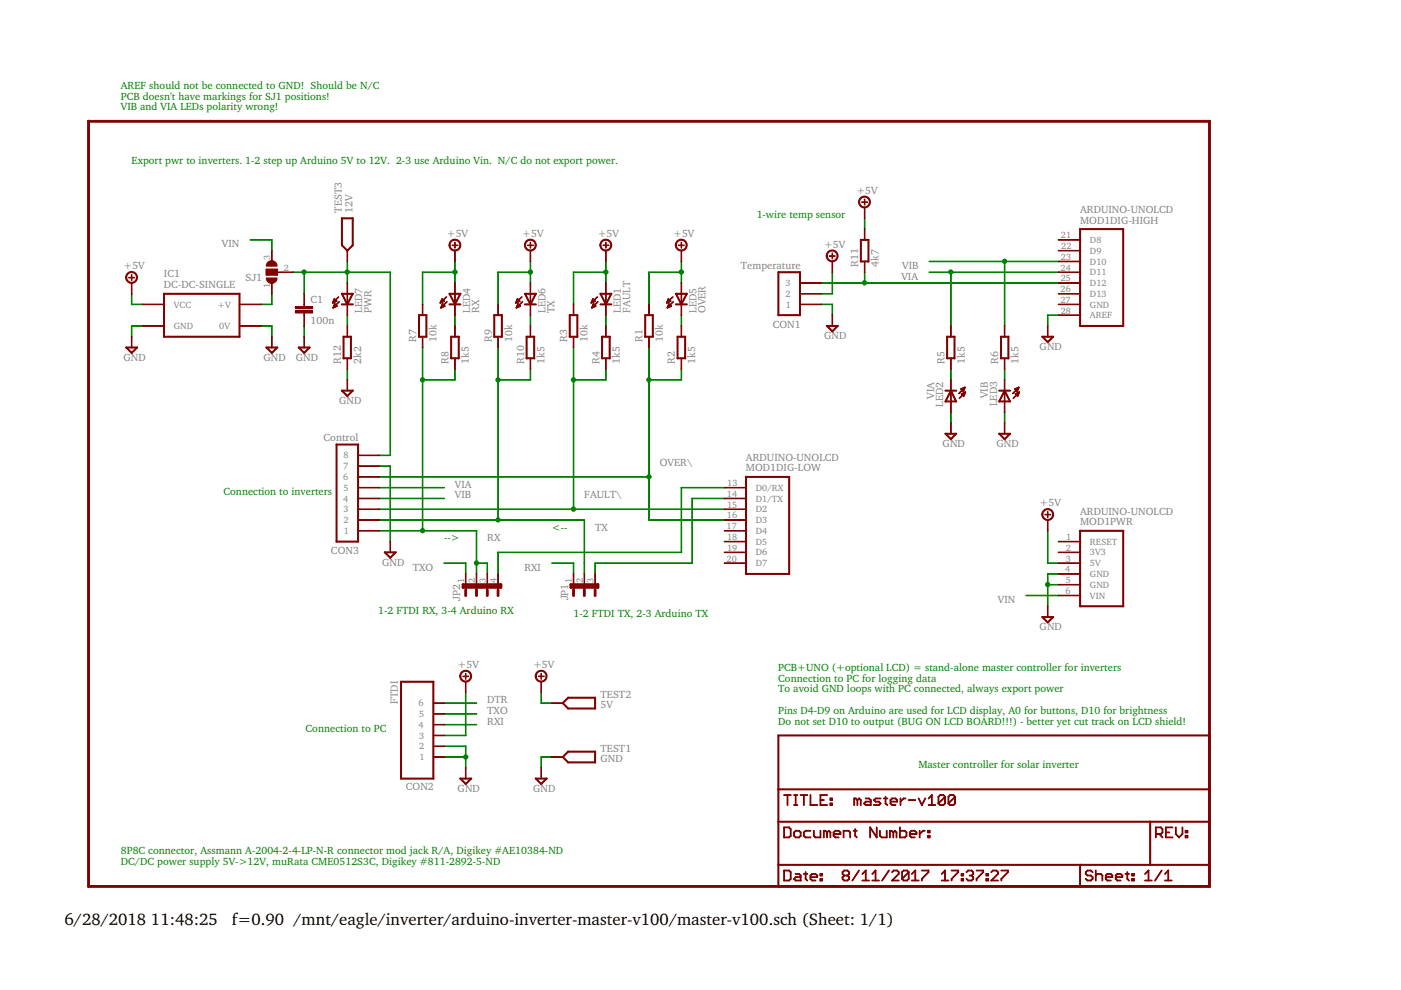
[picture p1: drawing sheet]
<svg xmlns="http://www.w3.org/2000/svg" width="297mm" height="210mm" viewBox="0 0 297 210" stroke-linecap="round" stroke-linejoin="round" font-family="sans-serif">
<defs><g id="words">
<g font-size="3.6">
<text x="13.7" y="196.2">6/28/2018 11:48:25</text>
<text x="49.2" y="196.2">f=0.90 /mnt/eagle/inverter/arduino-inverter-master-v100/master-v100.sch (Sheet: 1/1)</text>
</g>
<g font-size="2.2" fill="#008000">
<text x="25.6" y="21.1">PCB doesn't have markings for SJ1 positions!</text>
<text x="25.6" y="23.4">VIB and VIA LEDs polarity wrong!</text>
<text x="25.6" y="18.8">AREF should not be connected to GND! Should be N/C</text>
<text x="27.9" y="34.8">Export pwr to inverters. 1-2 step up Arduino 5V to 12V. 2-3 use Arduino Vin. N/C do not export power.</text>
<text x="160.4" y="46.3">1-wire temp sensor</text>
<text x="47.4" y="105">Connection to inverters</text>
<text x="117" y="112.5">&lt;--</text>
<text x="94.2" y="114.8">--&gt;</text>
<text x="80.2" y="130.1">1-2 FTDI RX, 3-4 Arduino RX</text>
<text x="121.6" y="130.8">1-2 FTDI TX, 2-3 Arduino TX</text>
<text x="165" y="142.2">PCB+UNO (+optional LCD) = stand-alone master controller for inverters</text>
<text x="165" y="144.5">Connection to PC for logging data</text>
<text x="165" y="146.8">To avoid GND loops with PC connected, always export power</text>
<text x="64.8" y="155.3">Connection to PC</text>
<text x="165" y="151.4">Pins D4-D9 on Arduino are used for LCD display, A0 for buttons, D10 for brightness</text>
<text x="165" y="153.6">Do not set D10 to output (BUG ON LCD BOARD!!!) - better yet cut track on LCD shield!</text>
<text x="194.7" y="162.8">Master controller for solar inverter</text>
<text x="25.6" y="183.3">DC/DC power supply 5V-&gt;12V, muRata CME0512S3C, Digikey #811-2892-5-ND</text>
<text x="25.6" y="181.1">8P8C connector, Assmann A-2004-2-4-LP-N-R connector mod jack R/A, Digikey #AE10384-ND</text>
</g>
<g font-size="2.2" fill="#808080">
<text x="181.6" y="41.1">+5V</text>
<text x="72.5" y="45.1" transform="rotate(-90 72.5 45.1)">TEST3</text>
<text x="74.7" y="45.1" transform="rotate(-90 74.7 45.1)">12V</text>
<text x="229" y="45.1">ARDUINO-UNOLCD</text>
<text x="229" y="47.4">MOD1DIG-HIGH</text>
<text x="47" y="52.4">VIN</text>
<text x="94.7" y="50.3">+5V</text>
<text x="110.7" y="50.3">+5V</text>
<text x="126.7" y="50.3">+5V</text>
<text x="142.7" y="50.3">+5V</text>
<text x="174.7" y="52.5">+5V</text>
<text x="26.2" y="57.1">+5V</text>
<text x="34.7" y="58.8">IC1</text>
<text x="52.1" y="59.6">SJ1</text>
<text x="157.1" y="57">Temperature</text>
<text x="181.9" y="56.5" transform="rotate(-90 181.9 56.5)">R11</text>
<text x="186.3" y="56.5" transform="rotate(-90 186.3 56.5)">4k7</text>
<text x="191.1" y="59.3">VIA</text>
<text x="191.3" y="57">VIB</text>
<text x="34.7" y="61.1">DC-DC-SINGLE</text>
<text x="65.8" y="64.2">C1</text>
<text x="65.8" y="68.8">100n</text>
<text x="76.8" y="66.4" transform="rotate(-90 76.8 66.4)">LED7</text>
<text x="78.7" y="66.4" transform="rotate(-90 78.7 66.4)">PWR</text>
<text x="99.6" y="66.4" transform="rotate(-90 99.6 66.4)">LED4</text>
<text x="101.6" y="66.4" transform="rotate(-90 101.6 66.4)">RX</text>
<text x="115.6" y="66.4" transform="rotate(-90 115.6 66.4)">LED6</text>
<text x="117.6" y="66.4" transform="rotate(-90 117.6 66.4)">TX</text>
<text x="131.6" y="66.4" transform="rotate(-90 131.6 66.4)">LED1</text>
<text x="133.6" y="66.4" transform="rotate(-90 133.6 66.4)">FAULT</text>
<text x="147.6" y="66.4" transform="rotate(-90 147.6 66.4)">LED5</text>
<text x="149.6" y="66.4" transform="rotate(-90 149.6 66.4)">OVER</text>
<text x="163.8" y="69.6">CON1</text>
<text x="174.7" y="72">GND</text>
<text x="26.2" y="76.5">GND</text>
<text x="55.9" y="76.5">GND</text>
<text x="62.7" y="76.5">GND</text>
<text x="72.3" y="77.1" transform="rotate(-90 72.3 77.1)">R12</text>
<text x="76.6" y="77.1" transform="rotate(-90 76.6 77.1)">2k2</text>
<text x="88.2" y="72.5" transform="rotate(-90 88.2 72.5)">R7</text>
<text x="92.6" y="72.5" transform="rotate(-90 92.6 72.5)">10k</text>
<text x="95.1" y="77.1" transform="rotate(-90 95.1 77.1)">R8</text>
<text x="99.4" y="77.1" transform="rotate(-90 99.4 77.1)">1k5</text>
<text x="104.2" y="72.5" transform="rotate(-90 104.2 72.5)">R9</text>
<text x="108.6" y="72.5" transform="rotate(-90 108.6 72.5)">10k</text>
<text x="111.1" y="77.1" transform="rotate(-90 111.1 77.1)">R10</text>
<text x="115.4" y="77.1" transform="rotate(-90 115.4 77.1)">1k5</text>
<text x="120.2" y="72.5" transform="rotate(-90 120.2 72.5)">R3</text>
<text x="124.6" y="72.5" transform="rotate(-90 124.6 72.5)">10k</text>
<text x="127.1" y="77.1" transform="rotate(-90 127.1 77.1)">R4</text>
<text x="131.4" y="77.1" transform="rotate(-90 131.4 77.1)">1k5</text>
<text x="136.2" y="72.5" transform="rotate(-90 136.2 72.5)">R1</text>
<text x="140.6" y="72.5" transform="rotate(-90 140.6 72.5)">10k</text>
<text x="143.1" y="77.1" transform="rotate(-90 143.1 77.1)">R2</text>
<text x="147.4" y="77.1" transform="rotate(-90 147.4 77.1)">1k5</text>
<text x="200.2" y="77.1" transform="rotate(-90 200.2 77.1)">R5</text>
<text x="204.5" y="77.1" transform="rotate(-90 204.5 77.1)">1k5</text>
<text x="211.6" y="77.1" transform="rotate(-90 211.6 77.1)">R6</text>
<text x="216" y="77.1" transform="rotate(-90 216 77.1)">1k5</text>
<text x="220.4" y="74.2">GND</text>
<text x="71.9" y="85.7">GND</text>
<text x="198" y="84.6" transform="rotate(-90 198 84.6)">VIA</text>
<text x="200" y="86.2" transform="rotate(-90 200 86.2)">LED2</text>
<text x="209.5" y="84.4" transform="rotate(-90 209.5 84.4)">VIB</text>
<text x="211.4" y="86.1" transform="rotate(-90 211.4 86.1)">LED3</text>
<text x="68.6" y="93.6">Control</text>
<text x="199.9" y="94.8">GND</text>
<text x="211.3" y="94.8">GND</text>
<text x="139.9" y="98.8">OVER\</text>
<text x="158.2" y="97.7">ARDUINO-UNOLCD</text>
<text x="158.2" y="100">MOD1DIG-LOW</text>
<text x="96.5" y="105.7">VIB</text>
<text x="96.5" y="103.4">VIA</text>
<text x="123.9" y="105.7">FAULT\</text>
<text x="220.4" y="107.4">+5V</text>
<text x="126.2" y="112.5">TX</text>
<text x="229" y="109.1">ARDUINO-UNOLCD</text>
<text x="229" y="111.4">MOD1PWR</text>
<text x="70.2" y="117.6">CON3</text>
<text x="81" y="119.9">GND</text>
<text x="103.3" y="114.8">RX</text>
<text x="87.5" y="121">TXO</text>
<text x="111.2" y="121">RXI</text>
<text x="97.6" y="127.4" transform="rotate(-90 97.6 127.4)">JP2</text>
<text x="120.4" y="127.3" transform="rotate(-90 120.4 127.3)">JP1</text>
<text x="211.6" y="127.8">VIN</text>
<text x="220.4" y="133.7">GND</text>
<text x="97" y="141.7">+5V</text>
<text x="113" y="141.6">+5V</text>
<text x="84.3" y="149.2" transform="rotate(-90 84.3 149.2)">FTDI</text>
<text x="103.3" y="149.1">DTR</text>
<text x="127.3" y="147.9">TEST2</text>
<text x="103.3" y="153.6">RXI</text>
<text x="103.3" y="151.4">TXO</text>
<text x="127.3" y="150.2">5V</text>
<text x="127.3" y="159.4">TEST1</text>
<text x="127.3" y="161.6">GND</text>
<text x="86" y="167.6">CON2</text>
<text x="97" y="167.9">GND</text>
<text x="113" y="167.9">GND</text>
</g>
<g font-size="1.9" fill="#808080">
<text x="224.9" y="50.5">21</text>
<text x="225" y="52.8">22</text>
<text x="231.1" y="51.5">D8</text>
<text x="231.1" y="53.8">D9</text>
<text x="57.3" y="55.1" transform="rotate(-90 57.3 55.1)">3</text>
<text x="60.2" y="57.4">2</text>
<text x="224.9" y="57.4">24</text>
<text x="224.9" y="59.6">25</text>
<text x="224.9" y="55.1">23</text>
<text x="231.1" y="56.1">D10</text>
<text x="231.1" y="58.4">D11</text>
<text x="36.9" y="65.2">VCC</text>
<text x="46.1" y="65.2">+V</text>
<text x="57.3" y="61.1" transform="rotate(-90 57.3 61.1)">1</text>
<text x="166.5" y="62.9">2</text>
<text x="166.5" y="60.6">3</text>
<text x="166.6" y="65.2">1</text>
<text x="224.8" y="64.2">27</text>
<text x="224.9" y="61.9">26</text>
<text x="231.1" y="60.7">D12</text>
<text x="231.1" y="62.9">D13</text>
<text x="231.1" y="65.2">GND</text>
<text x="36.9" y="69.8">GND</text>
<text x="46.5" y="69.8">0V</text>
<text x="224.9" y="66.5">28</text>
<text x="231.1" y="67.5">AREF</text>
<text x="72.8" y="101.8">6</text>
<text x="72.8" y="99.5">7</text>
<text x="72.8" y="97.2">8</text>
<text x="72.7" y="106.3">4</text>
<text x="72.8" y="104">5</text>
<text x="154.1" y="105.3">14</text>
<text x="154.1" y="107.6">15</text>
<text x="154.2" y="103.1">13</text>
<text x="160.3" y="104.1">D0/RX</text>
<text x="160.3" y="106.3">D1/TX</text>
<text x="72.8" y="110.9">2</text>
<text x="72.8" y="108.6">3</text>
<text x="72.9" y="113.2">1</text>
<text x="154.1" y="112.2">17</text>
<text x="154.1" y="109.9">16</text>
<text x="160.3" y="108.6">D2</text>
<text x="160.3" y="110.9">D3</text>
<text x="160.3" y="113.2">D4</text>
<text x="154.1" y="119.1">20</text>
<text x="154.1" y="114.5">18</text>
<text x="154.1" y="116.8">19</text>
<text x="160.3" y="115.5">D5</text>
<text x="160.3" y="117.8">D6</text>
<text x="226" y="116.8">2</text>
<text x="226" y="119.1">3</text>
<text x="226" y="114.5">1</text>
<text x="231.1" y="115.5">RESET</text>
<text x="231.1" y="117.8">3V3</text>
<text x="98.4" y="123.6" transform="rotate(-90 98.4 123.6)">1</text>
<text x="100.7" y="123.6" transform="rotate(-90 100.7 123.6)">2</text>
<text x="103" y="123.6" transform="rotate(-90 103 123.6)">3</text>
<text x="105.3" y="123.6" transform="rotate(-90 105.3 123.6)">4</text>
<text x="121.3" y="123.6" transform="rotate(-90 121.3 123.6)">1</text>
<text x="123.6" y="123.6" transform="rotate(-90 123.6 123.6)">2</text>
<text x="125.8" y="123.6" transform="rotate(-90 125.8 123.6)">3</text>
<text x="160.3" y="120.1">D7</text>
<text x="225.8" y="121.3">4</text>
<text x="225.9" y="125.9">6</text>
<text x="226" y="123.6">5</text>
<text x="231.1" y="120.1">5V</text>
<text x="231.1" y="122.3">GND</text>
<text x="231.1" y="124.6">GND</text>
<text x="231.1" y="126.9">VIN</text>
<text x="88.8" y="149.7">6</text>
<text x="88.7" y="154.3">4</text>
<text x="88.8" y="152">5</text>
<text x="88.8" y="158.9">2</text>
<text x="88.8" y="156.6">3</text>
<text x="88.9" y="161.2">1</text>
</g>
</g></defs>
<path d="M94.1 158.2h4.7z" fill-rule="evenodd" fill="#008000"/>
<path d="M94.1 158.2h4.7l-4.7 .1z" fill="none" stroke="#008000" stroke-width=".21"/>
<path d="M94.1 160.5h4.7z" fill-rule="evenodd" fill="#008000"/>
<path d="M94.1 160.5h4.7z" fill="none" stroke="#008000" stroke-width=".21"/>
<path d="M98.7 158.2h.1v2.4z" fill-rule="evenodd" fill="#008000"/>
<path d="M98.7 158.2h.1v2.4z" fill="none" stroke="#008000" stroke-width=".21"/>
<path d="M98.7 160.5h.1v2.4z" fill-rule="evenodd" fill="#008000"/>
<path d="M98.7 160.5h.1v2.4z" fill="none" stroke="#008000" stroke-width=".21"/>
<circle cx="98.7" cy="160.5" r=".46" fill="#008000"/>
<circle cx="98.7" cy="160.5" r=".46" fill="none" stroke="#008000" stroke-width=".21"/>
<path d="M114.7 160.5h2.4z" fill-rule="evenodd" fill="#008000"/>
<path d="M114.7 160.5h2.4z" fill="none" stroke="#008000" stroke-width=".21"/>
<path d="M114.7 160.5h.1v2.4z" fill-rule="evenodd" fill="#008000"/>
<path d="M114.7 160.5h.1v2.4z" fill="none" stroke="#008000" stroke-width=".21"/>
<path d="M80.4 98.8l2.4 .1z" fill-rule="evenodd" fill="#008000"/>
<path d="M80.4 98.8l2.4 .1z" fill="none" stroke="#008000" stroke-width=".21"/>
<path d="M82.7 98.8h.1v16.1z" fill-rule="evenodd" fill="#008000"/>
<path d="M82.7 98.8h.1v16.1z" fill="none" stroke="#008000" stroke-width=".21"/>
<path d="M55.3 69.1h2.4z" fill-rule="evenodd" fill="#008000"/>
<path d="M55.3 69.1h2.4z" fill="none" stroke="#008000" stroke-width=".21"/>
<path d="M57.6 69.1h.1v2.4z" fill-rule="evenodd" fill="#008000"/>
<path d="M57.6 69.1h.1v2.4z" fill="none" stroke="#008000" stroke-width=".21"/>
<path d="M27.9 69.1h2.4z" fill-rule="evenodd" fill="#008000"/>
<path d="M27.9 69l2.4 .1-2.4 .1z" fill="none" stroke="#008000" stroke-width=".21"/>
<path d="M27.9 69.1h.1l-.1 2.4z" fill-rule="evenodd" fill="#008000"/>
<path d="M27.9 69v2.5z" fill="none" stroke="#008000" stroke-width=".21"/>
<path d="M73.6 78.2h.1v2.4z" fill-rule="evenodd" fill="#008000"/>
<path d="M73.6 78.2h.1v2.4z" fill="none" stroke="#008000" stroke-width=".21"/>
<path d="M213 87.3v2.4z" fill-rule="evenodd" fill="#008000"/>
<path d="M213 87.3v2.4z" fill="none" stroke="#008000" stroke-width=".21"/>
<path d="M201.5 87.4h.2l-.1 2.3z" fill-rule="evenodd" fill="#008000"/>
<path d="M201.6 87.3v2.4z" fill="none" stroke="#008000" stroke-width=".21"/>
<path d="M222.1 66.8h2.4z" fill-rule="evenodd" fill="#008000"/>
<path d="M222.1 66.8h2.4z" fill="none" stroke="#008000" stroke-width=".21"/>
<path d="M222.1 66.8h.1v2.4z" fill-rule="evenodd" fill="#008000"/>
<path d="M222.1 66.8h.1v2.4z" fill="none" stroke="#008000" stroke-width=".21"/>
<path d="M222.1 123.9l2.4 .1z" fill-rule="evenodd" fill="#008000"/>
<path d="M222.1 123.9l2.4 .1h-2.4z" fill="none" stroke="#008000" stroke-width=".21"/>
<path d="M222.1 123.9h.1v4.7z" fill-rule="evenodd" fill="#008000"/>
<path d="M222.1 123.9l.1 4.7z" fill="none" stroke="#008000" stroke-width=".21"/>
<path d="M222.1 121.7h2.4z" fill-rule="evenodd" fill="#008000"/>
<path d="M222.1 121.6l2.4 .1-2.4 .1z" fill="none" stroke="#008000" stroke-width=".21"/>
<path d="M222.1 121.7h.1v2.3z" fill-rule="evenodd" fill="#008000"/>
<path d="M222.1 121.6l.1 2.4z" fill="none" stroke="#008000" stroke-width=".21"/>
<circle cx="222.1" cy="123.9" r=".46" fill="#008000"/>
<circle cx="222.1" cy="123.9" r=".46" fill="none" stroke="#008000" stroke-width=".21"/>
<path d="M64.4 69.1h.2l-.1 2.4z" fill-rule="evenodd" fill="#008000"/>
<path d="M64.4 69.1h.2l-.1 2.4z" fill="none" stroke="#008000" stroke-width=".21"/>
<path d="M174.2 64.5l2.3 .1h-2.3z" fill-rule="evenodd" fill="#008000"/>
<path d="M174.2 64.5l2.3 .1h-2.3z" fill="none" stroke="#008000" stroke-width=".21"/>
<path d="M176.4 64.5l.1 2.4z" fill-rule="evenodd" fill="#008000"/>
<path d="M176.4 64.5h.1v2.4z" fill="none" stroke="#008000" stroke-width=".21"/>
<path d="M94.1 153.6l7 .1z" fill-rule="evenodd" fill="#008000"/>
<path d="M94.1 153.6l7 .1z" fill="none" stroke="#008000" stroke-width=".21"/>
<path d="M121.5 119.4h.2l-.1 2.4z" fill-rule="evenodd" fill="#008000"/>
<path d="M121.6 119.3v2.5z" fill="none" stroke="#008000" stroke-width=".21"/>
<path d="M117 119.4h4.7z" fill-rule="evenodd" fill="#008000"/>
<path d="M117 119.3l4.7 .1-4.7 .1z" fill="none" stroke="#008000" stroke-width=".21"/>
<path d="M94.1 151.3l7 .1z" fill-rule="evenodd" fill="#008000"/>
<path d="M94.1 151.3l7 .1z" fill="none" stroke="#008000" stroke-width=".21"/>
<path d="M98.7 119.4h.1v2.4z" fill-rule="evenodd" fill="#008000"/>
<path d="M98.7 119.4h.1v2.4z" fill="none" stroke="#008000" stroke-width=".21"/>
<path d="M94.1 119.4h4.7z" fill-rule="evenodd" fill="#008000"/>
<path d="M94.1 119.3l4.7 .1-4.7 .1z" fill="none" stroke="#008000" stroke-width=".21"/>
<path d="M94.1 149.1h7z" fill-rule="evenodd" fill="#008000"/>
<path d="M94.1 149l7 .1h-7z" fill="none" stroke="#008000" stroke-width=".21"/>
<path d="M94.1 155.9l4.7 .1z" fill-rule="evenodd" fill="#008000"/>
<path d="M94.1 155.9l4.7 .1z" fill="none" stroke="#008000" stroke-width=".21"/>
<path d="M98.7 146.8h.1v9.2z" fill-rule="evenodd" fill="#008000"/>
<path d="M98.7 146.8h.1v9.2z" fill="none" stroke="#008000" stroke-width=".21"/>
<path d="M114.7 149.1h2.4z" fill-rule="evenodd" fill="#008000"/>
<path d="M114.7 149l2.4 .1h-2.4z" fill="none" stroke="#008000" stroke-width=".21"/>
<path d="M114.7 146.8h.1v2.3z" fill-rule="evenodd" fill="#008000"/>
<path d="M114.7 146.8h.1v2.3z" fill="none" stroke="#008000" stroke-width=".21"/>
<path d="M96.4 55.4l.1 2.4z" fill-rule="evenodd" fill="#008000"/>
<path d="M96.4 55.4l.1 2.4z" fill="none" stroke="#008000" stroke-width=".21"/>
<path d="M96.4 57.7l.1 2.4z" fill-rule="evenodd" fill="#008000"/>
<path d="M96.4 57.7l.1 2.4z" fill="none" stroke="#008000" stroke-width=".21"/>
<path d="M89.6 57.7h6.9l-6.9 .1z" fill-rule="evenodd" fill="#008000"/>
<path d="M89.6 57.7h6.9l-6.9 .1z" fill="none" stroke="#008000" stroke-width=".21"/>
<path d="M89.6 57.7v6.9z" fill-rule="evenodd" fill="#008000"/>
<path d="M89.6 57.7v6.9z" fill="none" stroke="#008000" stroke-width=".21"/>
<circle cx="96.5" cy="57.7" r=".46" fill="#008000"/>
<circle cx="96.5" cy="57.7" r=".46" fill="none" stroke="#008000" stroke-width=".21"/>
<path d="M112.4 57.7l.1 2.4z" fill-rule="evenodd" fill="#008000"/>
<path d="M112.4 57.7l.1 2.4z" fill="none" stroke="#008000" stroke-width=".21"/>
<path d="M112.4 55.4l.1 2.4z" fill-rule="evenodd" fill="#008000"/>
<path d="M112.4 55.4l.1 2.4z" fill="none" stroke="#008000" stroke-width=".21"/>
<path d="M105.6 57.7h6.9l-6.9 .1z" fill-rule="evenodd" fill="#008000"/>
<path d="M105.6 57.7h6.9l-6.9 .1z" fill="none" stroke="#008000" stroke-width=".21"/>
<path d="M105.6 57.7v6.9z" fill-rule="evenodd" fill="#008000"/>
<path d="M105.6 57.7v6.9z" fill="none" stroke="#008000" stroke-width=".21"/>
<circle cx="112.4" cy="57.7" r=".46" fill="#008000"/>
<circle cx="112.4" cy="57.7" r=".46" fill="none" stroke="#008000" stroke-width=".21"/>
<path d="M128.4 57.7h.1v2.4z" fill-rule="evenodd" fill="#008000"/>
<path d="M128.4 57.7l.1 2.4z" fill="none" stroke="#008000" stroke-width=".21"/>
<path d="M128.4 55.4h.1v2.4z" fill-rule="evenodd" fill="#008000"/>
<path d="M128.4 55.4l.1 2.4z" fill="none" stroke="#008000" stroke-width=".21"/>
<path d="M121.6 57.7h6.9l-6.9 .1z" fill-rule="evenodd" fill="#008000"/>
<path d="M121.6 57.7h6.9l-6.9 .1z" fill="none" stroke="#008000" stroke-width=".21"/>
<path d="M121.6 57.7v6.9z" fill-rule="evenodd" fill="#008000"/>
<path d="M121.6 57.7v6.9z" fill="none" stroke="#008000" stroke-width=".21"/>
<circle cx="128.4" cy="57.7" r=".46" fill="#008000"/>
<circle cx="128.4" cy="57.7" r=".46" fill="none" stroke="#008000" stroke-width=".21"/>
<path d="M144.4 57.7h.1v2.4z" fill-rule="evenodd" fill="#008000"/>
<path d="M144.4 57.7l.1 2.4z" fill="none" stroke="#008000" stroke-width=".21"/>
<path d="M144.4 55.4h.1v2.4z" fill-rule="evenodd" fill="#008000"/>
<path d="M144.4 55.4l.1 2.4z" fill="none" stroke="#008000" stroke-width=".21"/>
<path d="M137.6 57.7h6.9l-6.9 .1z" fill-rule="evenodd" fill="#008000"/>
<path d="M137.6 57.7h6.9l-6.9 .1z" fill="none" stroke="#008000" stroke-width=".21"/>
<path d="M137.6 57.7v6.9z" fill-rule="evenodd" fill="#008000"/>
<path d="M137.6 57.7v6.9z" fill="none" stroke="#008000" stroke-width=".21"/>
<circle cx="144.4" cy="57.7" r=".46" fill="#008000"/>
<circle cx="144.4" cy="57.7" r=".46" fill="none" stroke="#008000" stroke-width=".21"/>
<path d="M27.9 64.5l2.4 .1h-2.4z" fill-rule="evenodd" fill="#008000"/>
<path d="M27.9 64.5l2.4 .1h-2.4z" fill="none" stroke="#008000" stroke-width=".21"/>
<path d="M27.9 62.3h.1l-.1 2.3z" fill-rule="evenodd" fill="#008000"/>
<path d="M27.9 62.3h.1l-.1 2.3z" fill="none" stroke="#008000" stroke-width=".21"/>
<path d="M222.1 119.4h2.4z" fill-rule="evenodd" fill="#008000"/>
<path d="M222.1 119.3l2.4 .1-2.4 .1z" fill="none" stroke="#008000" stroke-width=".21"/>
<path d="M222.1 112.5h.1v7z" fill-rule="evenodd" fill="#008000"/>
<path d="M222.1 112.5l.1 7z" fill="none" stroke="#008000" stroke-width=".21"/>
<path d="M183.3 46.3h.1v2.3z" fill-rule="evenodd" fill="#008000"/>
<path d="M183.3 46.3h.1v2.3z" fill="none" stroke="#008000" stroke-width=".21"/>
<path d="M176.4 57.7l.1 4.7z" fill-rule="evenodd" fill="#008000"/>
<path d="M176.4 57.7h.1v4.7z" fill="none" stroke="#008000" stroke-width=".21"/>
<path d="M174.1 62.3h2.4z" fill-rule="evenodd" fill="#008000"/>
<path d="M174.1 62.3h2.4z" fill="none" stroke="#008000" stroke-width=".21"/>
<path d="M96.4 66.8h.1v2.4z" fill-rule="evenodd" fill="#008000"/>
<path d="M96.4 66.8h.1v2.4z" fill="none" stroke="#008000" stroke-width=".21"/>
<path d="M112.4 66.8h.1v2.4z" fill-rule="evenodd" fill="#008000"/>
<path d="M112.4 66.8h.1v2.4z" fill="none" stroke="#008000" stroke-width=".21"/>
<path d="M128.4 66.8h.1v2.4z" fill-rule="evenodd" fill="#008000"/>
<path d="M128.4 66.8h.1v2.4z" fill="none" stroke="#008000" stroke-width=".21"/>
<path d="M144.4 66.8h.1v2.4z" fill-rule="evenodd" fill="#008000"/>
<path d="M144.4 66.8h.1v2.4z" fill="none" stroke="#008000" stroke-width=".21"/>
<path d="M121.6 73.6v7z" fill-rule="evenodd" fill="#008000"/>
<path d="M121.6 73.6v7z" fill="none" stroke="#008000" stroke-width=".21"/>
<path d="M128.4 78.2h.1v2.4z" fill-rule="evenodd" fill="#008000"/>
<path d="M128.4 78.2h.1v2.4z" fill="none" stroke="#008000" stroke-width=".21"/>
<path d="M121.6 80.5l6.9 .1h-6.9z" fill-rule="evenodd" fill="#008000"/>
<path d="M121.6 80.5l6.9 .1h-6.9z" fill="none" stroke="#008000" stroke-width=".21"/>
<path d="M80.4 107.9l41.3 .1z" fill-rule="evenodd" fill="#008000"/>
<path d="M80.4 107.9l41.3 .1h-41.3z" fill="none" stroke="#008000" stroke-width=".21"/>
<path d="M121.6 80.5v27.5z" fill-rule="evenodd" fill="#008000"/>
<path d="M121.6 80.5v27.5z" fill="none" stroke="#008000" stroke-width=".21"/>
<circle cx="121.6" cy="80.5" r=".46" fill="#008000"/>
<circle cx="121.6" cy="80.5" r=".46" fill="none" stroke="#008000" stroke-width=".21"/>
<path d="M121.5 107.9l32.2 .1z" fill-rule="evenodd" fill="#008000"/>
<path d="M121.6 107.9l32.1 .1h-32.1z" fill="none" stroke="#008000" stroke-width=".21"/>
<circle cx="121.6" cy="107.9" r=".46" fill="#008000"/>
<circle cx="121.6" cy="107.9" r=".46" fill="none" stroke="#008000" stroke-width=".21"/>
<path d="M80.4 112.5l9.3 .1z" fill-rule="evenodd" fill="#008000"/>
<path d="M80.4 112.5l9.3 .1z" fill="none" stroke="#008000" stroke-width=".21"/>
<path d="M89.5 112.5l11.6 .1z" fill-rule="evenodd" fill="#008000"/>
<path d="M89.6 112.5l11.5 .1h-11.5z" fill="none" stroke="#008000" stroke-width=".21"/>
<path d="M89.6 73.6v7z" fill-rule="evenodd" fill="#008000"/>
<path d="M89.6 73.6v7z" fill="none" stroke="#008000" stroke-width=".21"/>
<path d="M89.6 80.5v32.1z" fill-rule="evenodd" fill="#008000"/>
<path d="M89.6 80.5v32.1z" fill="none" stroke="#008000" stroke-width=".21"/>
<circle cx="89.6" cy="112.5" r=".46" fill="#008000"/>
<circle cx="89.6" cy="112.5" r=".46" fill="none" stroke="#008000" stroke-width=".21"/>
<path d="M89.6 80.5l6.9 .1h-6.9z" fill-rule="evenodd" fill="#008000"/>
<path d="M89.6 80.5l6.9 .1h-6.9z" fill="none" stroke="#008000" stroke-width=".21"/>
<path d="M96.4 78.2h.1v2.4z" fill-rule="evenodd" fill="#008000"/>
<path d="M96.4 78.2h.1v2.4z" fill="none" stroke="#008000" stroke-width=".21"/>
<circle cx="89.6" cy="80.5" r=".46" fill="#008000"/>
<circle cx="89.6" cy="80.5" r=".46" fill="none" stroke="#008000" stroke-width=".21"/>
<path d="M101 119.4h.1v2.4z" fill-rule="evenodd" fill="#008000"/>
<path d="M101 119.3l.1 2.5z" fill="none" stroke="#008000" stroke-width=".21"/>
<path d="M101 112.5h.1v7z" fill-rule="evenodd" fill="#008000"/>
<path d="M101 112.5l.1 7z" fill="none" stroke="#008000" stroke-width=".21"/>
<path d="M103.3 119.4h.1l-.1 2.4z" fill-rule="evenodd" fill="#008000"/>
<path d="M103.3 119.3v2.5z" fill="none" stroke="#008000" stroke-width=".21"/>
<path d="M101 119.4h2.4z" fill-rule="evenodd" fill="#008000"/>
<path d="M101 119.3l2.4 .1-2.4 .1z" fill="none" stroke="#008000" stroke-width=".21"/>
<circle cx="101" cy="119.4" r=".46" fill="#008000"/>
<circle cx="101" cy="119.4" r=".46" fill="none" stroke="#008000" stroke-width=".21"/>
<path d="M123.8 119.4h.2l-.1 2.4z" fill-rule="evenodd" fill="#008000"/>
<path d="M123.9 119.3v2.5z" fill="none" stroke="#008000" stroke-width=".21"/>
<path d="M123.8 110.2h.2l-.1 9.3z" fill-rule="evenodd" fill="#008000"/>
<path d="M123.9 110.2v9.3z" fill="none" stroke="#008000" stroke-width=".21"/>
<path d="M105.5 110.2l18.5 .1z" fill-rule="evenodd" fill="#008000"/>
<path d="M105.6 110.2l18.4 .1h-18.4z" fill="none" stroke="#008000" stroke-width=".21"/>
<path d="M112.4 78.2h.1v2.4z" fill-rule="evenodd" fill="#008000"/>
<path d="M112.4 78.2h.1v2.4z" fill="none" stroke="#008000" stroke-width=".21"/>
<path d="M105.6 73.6v7z" fill-rule="evenodd" fill="#008000"/>
<path d="M105.6 73.6v7z" fill="none" stroke="#008000" stroke-width=".21"/>
<path d="M105.6 80.5l6.9 .1h-6.9z" fill-rule="evenodd" fill="#008000"/>
<path d="M105.6 80.5l6.9 .1h-6.9z" fill="none" stroke="#008000" stroke-width=".21"/>
<circle cx="105.6" cy="80.5" r=".46" fill="#008000"/>
<circle cx="105.6" cy="80.5" r=".46" fill="none" stroke="#008000" stroke-width=".21"/>
<path d="M105.6 80.5v29.8z" fill-rule="evenodd" fill="#008000"/>
<path d="M105.6 80.5v29.8z" fill="none" stroke="#008000" stroke-width=".21"/>
<circle cx="105.6" cy="110.2" r=".46" fill="#008000"/>
<circle cx="105.6" cy="110.2" r=".46" fill="none" stroke="#008000" stroke-width=".21"/>
<path d="M80.4 110.2l25.3 .1z" fill-rule="evenodd" fill="#008000"/>
<path d="M80.4 110.2l25.3 .1z" fill="none" stroke="#008000" stroke-width=".21"/>
<path d="M80.4 105.7h13.8z" fill-rule="evenodd" fill="#008000"/>
<path d="M80.4 105.7h13.8z" fill="none" stroke="#008000" stroke-width=".21"/>
<path d="M213 55.4l11.5 .1h-11.5z" fill-rule="evenodd" fill="#008000"/>
<path d="M213 55.4l11.5 .1h-11.5z" fill="none" stroke="#008000" stroke-width=".21"/>
<path d="M197 55.4l16.1 .1h-16.1z" fill-rule="evenodd" fill="#008000"/>
<path d="M197 55.4l16.1 .1z" fill="none" stroke="#008000" stroke-width=".21"/>
<path d="M213 55.4v13.8z" fill-rule="evenodd" fill="#008000"/>
<path d="M213 55.4v13.8z" fill="none" stroke="#008000" stroke-width=".21"/>
<circle cx="213" cy="55.4" r=".46" fill="#008000"/>
<circle cx="213" cy="55.4" r=".46" fill="none" stroke="#008000" stroke-width=".21"/>
<path d="M80.4 103.4h13.8z" fill-rule="evenodd" fill="#008000"/>
<path d="M80.4 103.4h13.8z" fill="none" stroke="#008000" stroke-width=".21"/>
<path d="M197 57.7h4.7l-4.7 .1z" fill-rule="evenodd" fill="#008000"/>
<path d="M197 57.7h4.7z" fill="none" stroke="#008000" stroke-width=".21"/>
<path d="M201.5 57.7h23z" fill-rule="evenodd" fill="#008000"/>
<path d="M201.5 57.7h23z" fill="none" stroke="#008000" stroke-width=".21"/>
<path d="M201.5 57.7h.2l-.1 11.5z" fill-rule="evenodd" fill="#008000"/>
<path d="M201.5 57.7h.2l-.1 11.5z" fill="none" stroke="#008000" stroke-width=".21"/>
<circle cx="201.6" cy="57.7" r=".46" fill="#008000"/>
<circle cx="201.6" cy="57.7" r=".46" fill="none" stroke="#008000" stroke-width=".21"/>
<path d="M137.6 73.6v7z" fill-rule="evenodd" fill="#008000"/>
<path d="M137.6 73.6v7z" fill="none" stroke="#008000" stroke-width=".21"/>
<path d="M144.4 78.2h.1v2.4z" fill-rule="evenodd" fill="#008000"/>
<path d="M144.4 78.2h.1v2.4z" fill="none" stroke="#008000" stroke-width=".21"/>
<path d="M137.6 80.5l6.9 .1h-6.9z" fill-rule="evenodd" fill="#008000"/>
<path d="M137.6 80.5l6.9 .1h-6.9z" fill="none" stroke="#008000" stroke-width=".21"/>
<path d="M80.4 101.1h57.3z" fill-rule="evenodd" fill="#008000"/>
<path d="M80.4 101.1h57.3z" fill="none" stroke="#008000" stroke-width=".21"/>
<path d="M137.6 80.5v20.7z" fill-rule="evenodd" fill="#008000"/>
<path d="M137.6 80.5v20.7z" fill="none" stroke="#008000" stroke-width=".21"/>
<circle cx="137.6" cy="80.5" r=".46" fill="#008000"/>
<circle cx="137.6" cy="80.5" r=".46" fill="none" stroke="#008000" stroke-width=".21"/>
<path d="M137.5 110.2l16.2 .1z" fill-rule="evenodd" fill="#008000"/>
<path d="M137.5 110.2l16.2 .1z" fill="none" stroke="#008000" stroke-width=".21"/>
<path d="M137.5 101.1h.2l-.1 9.2z" fill-rule="evenodd" fill="#008000"/>
<path d="M137.5 101.1h.2l-.1 9.2z" fill="none" stroke="#008000" stroke-width=".21"/>
<circle cx="137.6" cy="101.1" r=".46" fill="#008000"/>
<circle cx="137.6" cy="101.1" r=".46" fill="none" stroke="#008000" stroke-width=".21"/>
<path d="M64.5 57.7h9.2l-9.2 .1z" fill-rule="evenodd" fill="#008000"/>
<path d="M64.5 57.7h9.2l-9.2 .1z" fill="none" stroke="#008000" stroke-width=".21"/>
<path d="M73.6 57.7h9.2l-9.2 .1z" fill-rule="evenodd" fill="#008000"/>
<path d="M73.6 57.7h9.2l-9.2 .1z" fill="none" stroke="#008000" stroke-width=".21"/>
<path d="M82.7 57.7l.1 38.9z" fill-rule="evenodd" fill="#008000"/>
<path d="M82.7 57.7l.1 38.9z" fill="none" stroke="#008000" stroke-width=".21"/>
<path d="M80.4 96.5l2.4 .1h-2.4z" fill-rule="evenodd" fill="#008000"/>
<path d="M80.4 96.5l2.4 .1h-2.4z" fill="none" stroke="#008000" stroke-width=".21"/>
<path d="M73.6 57.7l.1 2.4z" fill-rule="evenodd" fill="#008000"/>
<path d="M73.6 57.7l.1 2.4z" fill="none" stroke="#008000" stroke-width=".21"/>
<circle cx="73.6" cy="57.7" r=".46" fill="#008000"/>
<circle cx="73.6" cy="57.7" r=".46" fill="none" stroke="#008000" stroke-width=".21"/>
<path d="M73.6 55.4l.1 2.4z" fill-rule="evenodd" fill="#008000"/>
<path d="M73.6 55.4l.1 2.4z" fill="none" stroke="#008000" stroke-width=".21"/>
<path d="M64.5 57.7v4.7z" fill-rule="evenodd" fill="#008000"/>
<path d="M64.5 57.7v4.7z" fill="none" stroke="#008000" stroke-width=".21"/>
<path d="M62.2 57.7h2.4l-2.4 .1z" fill-rule="evenodd" fill="#008000"/>
<path d="M62.2 57.7h2.4l-2.4 .1z" fill="none" stroke="#008000" stroke-width=".21"/>
<circle cx="64.5" cy="57.7" r=".46" fill="#008000"/>
<circle cx="64.5" cy="57.7" r=".46" fill="none" stroke="#008000" stroke-width=".21"/>
<path d="M73.6 66.8h.1v2.4z" fill-rule="evenodd" fill="#008000"/>
<path d="M73.6 66.8h.1v2.4z" fill="none" stroke="#008000" stroke-width=".21"/>
<path d="M212.9 78.2h.2l-.1 2.4z" fill-rule="evenodd" fill="#008000"/>
<path d="M213 78.2v2.4z" fill="none" stroke="#008000" stroke-width=".21"/>
<path d="M201.5 78.2h.2l-.1 2.4z" fill-rule="evenodd" fill="#008000"/>
<path d="M201.5 78.2h.2l-.1 2.4z" fill="none" stroke="#008000" stroke-width=".21"/>
<path d="M128.4 119.4h18.4z" fill-rule="evenodd" fill="#008000"/>
<path d="M128.4 119.3l18.4 .1-18.4 .1z" fill="none" stroke="#008000" stroke-width=".21"/>
<path d="M146.7 105.6l7 .1h-7z" fill-rule="evenodd" fill="#008000"/>
<path d="M146.7 105.6l7 .1h-7z" fill="none" stroke="#008000" stroke-width=".21"/>
<path d="M146.7 105.6l.1 13.9z" fill-rule="evenodd" fill="#008000"/>
<path d="M146.7 105.6l.1 13.9z" fill="none" stroke="#008000" stroke-width=".21"/>
<path d="M126.1 119.4h2.4z" fill-rule="evenodd" fill="#008000"/>
<path d="M126.1 119.3l2.4 .1-2.4 .1z" fill="none" stroke="#008000" stroke-width=".21"/>
<path d="M126.1 119.4h.1v2.4z" fill-rule="evenodd" fill="#008000"/>
<path d="M126.1 119.3l.1 2.5z" fill="none" stroke="#008000" stroke-width=".21"/>
<path d="M105.5 117.1h.2l-.1 4.7z" fill-rule="evenodd" fill="#008000"/>
<path d="M105.6 117.1v4.7z" fill="none" stroke="#008000" stroke-width=".21"/>
<path d="M105.5 117.1h39z" fill-rule="evenodd" fill="#008000"/>
<path d="M105.6 117.1h38.9l-38.9 .1z" fill="none" stroke="#008000" stroke-width=".21"/>
<path d="M144.4 103.4h9.3z" fill-rule="evenodd" fill="#008000"/>
<path d="M144.4 103.4h9.3z" fill="none" stroke="#008000" stroke-width=".21"/>
<path d="M144.4 103.4h.1v13.8z" fill-rule="evenodd" fill="#008000"/>
<path d="M144.4 103.4h.1v13.8z" fill="none" stroke="#008000" stroke-width=".21"/>
<path d="M217.5 126.2l7 .1z" fill-rule="evenodd" fill="#008000"/>
<path d="M217.5 126.2l7 .1z" fill="none" stroke="#008000" stroke-width=".21"/>
<path d="M57.6 50.8h.1v2.4z" fill-rule="evenodd" fill="#008000"/>
<path d="M57.6 50.8h.1v2.4z" fill="none" stroke="#008000" stroke-width=".21"/>
<path d="M53 50.8l4.7 .1z" fill-rule="evenodd" fill="#008000"/>
<path d="M53 50.8l4.7 .1z" fill="none" stroke="#008000" stroke-width=".21"/>
<path d="M55.3 64.5l2.4 .1h-2.4z" fill-rule="evenodd" fill="#008000"/>
<path d="M55.3 64.5l2.4 .1h-2.4z" fill="none" stroke="#008000" stroke-width=".21"/>
<path d="M57.6 62.3h.1v2.3z" fill-rule="evenodd" fill="#008000"/>
<path d="M57.6 62.3h.1v2.3z" fill="none" stroke="#008000" stroke-width=".21"/>
<path d="M183.3 57.7h.1v2.4z" fill-rule="evenodd" fill="#008000"/>
<path d="M183.3 57.7h.1v2.4z" fill="none" stroke="#008000" stroke-width=".21"/>
<path d="M174.1 60h9.3z" fill-rule="evenodd" fill="#008000"/>
<path d="M174.1 60h9.3z" fill="none" stroke="#008000" stroke-width=".21"/>
<path d="M183.3 60h41.2z" fill-rule="evenodd" fill="#008000"/>
<path d="M183.3 60h41.2z" fill="none" stroke="#008000" stroke-width=".21"/>
<circle cx="183.3" cy="60" r=".46" fill="#008000"/>
<circle cx="183.3" cy="60" r=".46" fill="none" stroke="#008000" stroke-width=".21"/>
<path d="M256.2 25.6l.2-.1 .2 .1v162.4l-.1 .1-.3-.1z" fill-rule="evenodd" fill="#800000"/>
<path d="M256.2 25.6l.2-.1 .2 .1v162.4l-.1 .1-.3-.1z" fill="none" stroke="#800000" stroke-width=".21"/>
<path d="M18.7 25.5h237.8l.1 .3-.1 .1h-237.8l-.1-.1z" fill-rule="evenodd" fill="#800000"/>
<path d="M18.7 25.5h237.8l.1 .3-.1 .1h-237.8l-.1-.1z" fill="none" stroke="#800000" stroke-width=".21"/>
<path d="M18.7 25.5l.3 .1v162.4l-.1 .1-.3-.1v-162.4z" fill-rule="evenodd" fill="#800000"/>
<path d="M18.7 25.5l.3 .1v162.4l-.1 .1-.3-.1v-162.4z" fill="none" stroke="#800000" stroke-width=".21"/>
<path d="M18.7 187.7h237.8l.1 .3-.1 .1h-237.8l-.1-.1z" fill-rule="evenodd" fill="#800000"/>
<path d="M18.7 187.7h237.8l.1 .3-.1 .1h-237.8l-.1-.1z" fill="none" stroke="#800000" stroke-width=".21"/>
<path d="M164.9 187.9l64.1-.1 .1 .2h-64.1z" fill-rule="evenodd" fill="#800000"/>
<path d="M164.9 187.9l64.1-.1 .1 .2h-64.1z" fill="none" stroke="#800000" stroke-width=".21"/>
<path d="M243.8 174.2l12.7-.1v.2h-12.7z" fill-rule="evenodd" fill="#800000"/>
<path d="M243.8 174.2l12.7-.1v.2h-12.7z" fill="none" stroke="#800000" stroke-width=".21"/>
<path d="M164.9 183.3h.2v4.7h-.2z" fill-rule="evenodd" fill="#800000"/>
<path d="M164.9 183.3h.2v4.7h-.2z" fill="none" stroke="#800000" stroke-width=".21"/>
<path d="M166.2 184.5h.1v2.3l-.1-.1z" fill-rule="evenodd" fill="#800000"/>
<path d="M166.2 184.5h.1v2.3l-.1-.1z" fill="none" stroke="#800000" stroke-width=".21"/>
<path d="M166.2 186.6h1.1l.1 .1-1.2 .1z" fill-rule="evenodd" fill="#800000"/>
<path d="M166.2 186.7l1.1-.1 .1 .1-1.2 .1z" fill="none" stroke="#800000" stroke-width=".21"/>
<path d="M167.6 186.3l.1 .1-.4 .4-.1-.1z" fill-rule="evenodd" fill="#800000"/>
<path d="M167.6 186.3l.1 .1-.4 .4-.1-.1z" fill="none" stroke="#800000" stroke-width=".21"/>
<path d="M167.6 184.8l.1 .1v1.5h-.1z" fill-rule="evenodd" fill="#800000"/>
<path d="M167.6 184.9h.1v1.5h-.1z" fill="none" stroke="#800000" stroke-width=".21"/>
<path d="M167.3 184.5l.4 .4v.1l-.5-.4z" fill-rule="evenodd" fill="#800000"/>
<path d="M167.3 184.5l.4 .4v.1l-.5-.4z" fill="none" stroke="#800000" stroke-width=".21"/>
<path d="M166.2 184.5h1.1l.1 .1-1.2 .1z" fill-rule="evenodd" fill="#800000"/>
<path d="M166.2 184.5h1.1l.1 .1-1.2 .1z" fill="none" stroke="#800000" stroke-width=".21"/>
<path d="M168.7 185.2h.8v.1l-.8 .1z" fill-rule="evenodd" fill="#800000"/>
<path d="M168.6 185.3l.9-.1v.1l-.8 .1z" fill="none" stroke="#800000" stroke-width=".21"/>
<path d="M169.4 185.2l.4 .4v.1l-.5-.4z" fill-rule="evenodd" fill="#800000"/>
<path d="M169.3 185.3l.2-.1 .3 .5h-.1z" fill="none" stroke="#800000" stroke-width=".21"/>
<path d="M169.7 185.5l.1 .1v1.2l-.1-.1z" fill-rule="evenodd" fill="#800000"/>
<path d="M169.7 185.6h.1v1.2l-.1-.1z" fill="none" stroke="#800000" stroke-width=".21"/>
<path d="M168.7 186.6h1.1v.1l-1.1 .1z" fill-rule="evenodd" fill="#800000"/>
<path d="M168.6 186.7l1.2-.1v.1l-1.1 .1z" fill="none" stroke="#800000" stroke-width=".21"/>
<path d="M168.3 186.3l.5 .4-.1 .1-.4-.4z" fill-rule="evenodd" fill="#800000"/>
<path d="M168.3 186.3h.1l.4 .4-.1 .1z" fill="none" stroke="#800000" stroke-width=".21"/>
<path d="M168.6 185.9l.2 .1-.5 .4z" fill-rule="evenodd" fill="#800000"/>
<path d="M168.6 185.9l.2 .1-.5 .4z" fill="none" stroke="#800000" stroke-width=".21"/>
<path d="M168.7 185.9h1.1v.1l-1.1 .1z" fill-rule="evenodd" fill="#800000"/>
<path d="M168.6 185.9h1.2v.1l-1.1 .1z" fill="none" stroke="#800000" stroke-width=".21"/>
<path d="M170.8 184.8l.1 .1-.1 1.5h-.1z" fill-rule="evenodd" fill="#800000"/>
<path d="M170.7 184.9h.2l-.1 1.5h-.1z" fill="none" stroke="#800000" stroke-width=".21"/>
<path d="M170.8 186.3l.4 .4v.1l-.5-.4z" fill-rule="evenodd" fill="#800000"/>
<path d="M170.7 186.3h.1l.4 .4-.1 .1z" fill="none" stroke="#800000" stroke-width=".21"/>
<path d="M170.4 185.2h.8v.1l-.8 .1z" fill-rule="evenodd" fill="#800000"/>
<path d="M170.3 185.3l.9-.1v.1l-.8 .1z" fill="none" stroke="#800000" stroke-width=".21"/>
<path d="M172.2 186.6h.7l.1 .1-.8 .1z" fill-rule="evenodd" fill="#800000"/>
<path d="M172.2 186.6h.7l.1 .1-.8 .1z" fill="none" stroke="#800000" stroke-width=".21"/>
<path d="M171.8 186.3l.5 .4-.1 .1-.5-.4z" fill-rule="evenodd" fill="#800000"/>
<path d="M171.8 186.3l.5 .4-.1 .1-.5-.4z" fill="none" stroke="#800000" stroke-width=".21"/>
<path d="M171.8 185.5l.1 .1v.8h-.2z" fill-rule="evenodd" fill="#800000"/>
<path d="M171.8 185.5l.1 .1v.8h-.2z" fill="none" stroke="#800000" stroke-width=".21"/>
<path d="M171.8 185.6l.5-.3-.4 .4z" fill-rule="evenodd" fill="#800000"/>
<path d="M171.8 185.6l.5-.3-.4 .4z" fill="none" stroke="#800000" stroke-width=".21"/>
<path d="M172.2 185.2h.7l.1 .1-.8 .1z" fill-rule="evenodd" fill="#800000"/>
<path d="M172.2 185.2h.7l.1 .1-.8 .1z" fill="none" stroke="#800000" stroke-width=".21"/>
<path d="M172.9 185.2l.5 .4-.1 .1-.5-.4z" fill-rule="evenodd" fill="#800000"/>
<path d="M172.8 185.3l.1-.1 .5 .5h-.2z" fill="none" stroke="#800000" stroke-width=".21"/>
<path d="M173.2 185.5l.2 .1-.1 .5-.1-.1z" fill-rule="evenodd" fill="#800000"/>
<path d="M173.2 185.6h.2l-.1 .5z" fill="none" stroke="#800000" stroke-width=".21"/>
<path d="M171.8 185.9h1.5l.1 .1-1.6 .1z" fill-rule="evenodd" fill="#800000"/>
<path d="M171.8 185.9h1.5l.1 .1-1.6 .1z" fill="none" stroke="#800000" stroke-width=".21"/>
<path d="M173.9 185.3l.4-.1 .1 .1-.5 .1z" fill-rule="evenodd" fill="#800000"/>
<path d="M173.9 185.2l.5 .1-.5 .1z" fill="none" stroke="#800000" stroke-width=".21"/>
<path d="M174.2 185.3h.2l-.1 .4z" fill-rule="evenodd" fill="#800000"/>
<path d="M174.3 185.2l.1 .1-.1 .4h-.1z" fill="none" stroke="#800000" stroke-width=".21"/>
<path d="M173.9 185.6l.4-.1 .1 .2h-.5z" fill-rule="evenodd" fill="#800000"/>
<path d="M173.9 185.5l.5 .2h-.5z" fill="none" stroke="#800000" stroke-width=".21"/>
<path d="M173.9 185.3h.1v.4z" fill-rule="evenodd" fill="#800000"/>
<path d="M173.9 185.2l.1 .1v.4h-.1z" fill="none" stroke="#800000" stroke-width=".21"/>
<path d="M173.9 186.3h.4l.1 .1h-.5z" fill-rule="evenodd" fill="#800000"/>
<path d="M173.9 186.3l.5 .1h-.5z" fill="none" stroke="#800000" stroke-width=".21"/>
<path d="M174.2 186.3h.2l-.1 .5z" fill-rule="evenodd" fill="#800000"/>
<path d="M174.3 186.3h.1l-.1 .5-.1-.1z" fill="none" stroke="#800000" stroke-width=".21"/>
<path d="M173.9 186.7l.4-.1 .1 .1-.5 .1z" fill-rule="evenodd" fill="#800000"/>
<path d="M173.9 186.6l.5 .1-.5 .1z" fill="none" stroke="#800000" stroke-width=".21"/>
<path d="M173.9 186.3h.1v.5z" fill-rule="evenodd" fill="#800000"/>
<path d="M173.9 186.3h.1v.5l-.1-.1z" fill="none" stroke="#800000" stroke-width=".21"/>
<path d="M178.9 184.5l.2 .1-.5 .4v-.1z" fill-rule="evenodd" fill="#800000"/>
<path d="M178.9 184.5l.2 .1-.5 .4v-.1z" fill="none" stroke="#800000" stroke-width=".21"/>
<path d="M178.9 184.5h.8v.1l-.7 .1z" fill-rule="evenodd" fill="#800000"/>
<path d="M179 184.5h.7v.1l-.7 .1z" fill="none" stroke="#800000" stroke-width=".21"/>
<path d="M179.6 184.5h.1l.4 .4-.1 .1z" fill-rule="evenodd" fill="#800000"/>
<path d="M179.6 184.5l.5 .4v.1l-.5-.4z" fill="none" stroke="#800000" stroke-width=".21"/>
<path d="M180 184.9h.1v.5z" fill-rule="evenodd" fill="#800000"/>
<path d="M180 184.8l.1 .1v.5l-.1-.1z" fill="none" stroke="#800000" stroke-width=".21"/>
<path d="M179.6 185.6l.5-.3-.4 .4z" fill-rule="evenodd" fill="#800000"/>
<path d="M179.6 185.6l.5-.3-.4 .4z" fill="none" stroke="#800000" stroke-width=".21"/>
<path d="M179.6 185.6l.1-.1 .4 .5-.1 .1z" fill-rule="evenodd" fill="#800000"/>
<path d="M179.6 185.5l.5 .4v.2l-.5-.4z" fill="none" stroke="#800000" stroke-width=".21"/>
<path d="M180 185.9h.1v.5z" fill-rule="evenodd" fill="#800000"/>
<path d="M180 185.9h.1v.5h-.1z" fill="none" stroke="#800000" stroke-width=".21"/>
<path d="M179.6 186.6l.5-.3-.4 .5z" fill-rule="evenodd" fill="#800000"/>
<path d="M179.6 186.6l.5-.3-.4 .5z" fill="none" stroke="#800000" stroke-width=".21"/>
<path d="M178.9 186.7l.8-.1v.1l-.7 .1z" fill-rule="evenodd" fill="#800000"/>
<path d="M179 186.6h.7v.1l-.7 .1z" fill="none" stroke="#800000" stroke-width=".21"/>
<path d="M178.6 186.3h.1l.4 .4-.1 .1z" fill-rule="evenodd" fill="#800000"/>
<path d="M178.6 186.3h.1l.4 .4-.1 .1z" fill="none" stroke="#800000" stroke-width=".21"/>
<path d="M178.6 185.9h.1v.5z" fill-rule="evenodd" fill="#800000"/>
<path d="M178.6 185.9h.1v.5z" fill="none" stroke="#800000" stroke-width=".21"/>
<path d="M178.9 185.6l.2 .1-.5 .4v-.2z" fill-rule="evenodd" fill="#800000"/>
<path d="M178.9 185.6l.2 .1-.5 .4v-.2z" fill="none" stroke="#800000" stroke-width=".21"/>
<path d="M178.6 185.3l.1-.1 .4 .5h-.1z" fill-rule="evenodd" fill="#800000"/>
<path d="M178.6 185.3l.1-.1 .4 .5h-.1z" fill="none" stroke="#800000" stroke-width=".21"/>
<path d="M178.6 184.9h.1v.5z" fill-rule="evenodd" fill="#800000"/>
<path d="M178.6 184.9h.1v.5z" fill="none" stroke="#800000" stroke-width=".21"/>
<path d="M178.9 185.6l.8-.1v.2h-.7z" fill-rule="evenodd" fill="#800000"/>
<path d="M179 185.5h.7v.2h-.7z" fill="none" stroke="#800000" stroke-width=".21"/>
<path d="M182.1 184.5l.1 .1-1.5 2.2z" fill-rule="evenodd" fill="#800000"/>
<path d="M182.1 184.5l.1 .1-1.5 2.2z" fill="none" stroke="#800000" stroke-width=".21"/>
<path d="M182.8 185.3l.7-.8h.1l-.7 .9z" fill-rule="evenodd" fill="#800000"/>
<path d="M182.8 185.3l.7-.8h.1l-.7 .9z" fill="none" stroke="#800000" stroke-width=".21"/>
<path d="M183.5 184.5h.1v2.3l-.1-.1z" fill-rule="evenodd" fill="#800000"/>
<path d="M183.5 184.5h.1v2.3l-.1-.1z" fill="none" stroke="#800000" stroke-width=".21"/>
<path d="M182.8 186.7l1.5-.1v.1l-1.5 .1z" fill-rule="evenodd" fill="#800000"/>
<path d="M182.8 186.6h1.5v.1l-1.5 .1z" fill="none" stroke="#800000" stroke-width=".21"/>
<path d="M185.6 184.5l.1 .1-.8 .8v-.1z" fill-rule="evenodd" fill="#800000"/>
<path d="M185.6 184.5l.1 .1-.8 .8v-.1z" fill="none" stroke="#800000" stroke-width=".21"/>
<path d="M185.5 184.5h.2v2.3l-.2-.1z" fill-rule="evenodd" fill="#800000"/>
<path d="M185.6 184.5h.1v2.3l-.2-.1z" fill="none" stroke="#800000" stroke-width=".21"/>
<path d="M184.9 186.6h1.5v.1l-1.5 .1z" fill-rule="evenodd" fill="#800000"/>
<path d="M184.9 186.6h1.5v.1l-1.5 .1z" fill="none" stroke="#800000" stroke-width=".21"/>
<path d="M188.4 184.5l.2 .1-1.6 2.2z" fill-rule="evenodd" fill="#800000"/>
<path d="M188.4 184.5l.2 .1-1.6 2.2z" fill="none" stroke="#800000" stroke-width=".21"/>
<path d="M189.1 186.6h1.5v.1l-1.5 .1z" fill-rule="evenodd" fill="#800000"/>
<path d="M189.1 186.6h1.5v.1l-1.5 .1z" fill="none" stroke="#800000" stroke-width=".21"/>
<path d="M190.5 185.2l.1 .1-1.5 1.5v-.1z" fill-rule="evenodd" fill="#800000"/>
<path d="M190.5 185.2l.1 .1-1.5 1.5v-.1z" fill="none" stroke="#800000" stroke-width=".21"/>
<path d="M190.5 184.8l.1 .1v.5l-.1-.1z" fill-rule="evenodd" fill="#800000"/>
<path d="M190.5 184.8l.1 .1v.5l-.1-.1z" fill="none" stroke="#800000" stroke-width=".21"/>
<path d="M190.1 184.5h.1l.4 .4-.1 .1z" fill-rule="evenodd" fill="#800000"/>
<path d="M190.2 184.5l.4 .4v.1l-.5-.4z" fill="none" stroke="#800000" stroke-width=".21"/>
<path d="M189.4 184.5h.8l.1 .1-.9 .1z" fill-rule="evenodd" fill="#800000"/>
<path d="M189.4 184.5h.8l.1 .1-.9 .1z" fill="none" stroke="#800000" stroke-width=".21"/>
<path d="M189.4 184.5l.2 .1-.5 .4v-.1z" fill-rule="evenodd" fill="#800000"/>
<path d="M189.4 184.5l.2 .1-.5 .4v-.1z" fill="none" stroke="#800000" stroke-width=".21"/>
<path d="M191.2 184.8l.1 .1v1.5h-.1z" fill-rule="evenodd" fill="#800000"/>
<path d="M191.2 184.8l.1 .1v1.5h-.1z" fill="none" stroke="#800000" stroke-width=".21"/>
<path d="M191.5 184.5l.2 .1-.5 .4v-.1z" fill-rule="evenodd" fill="#800000"/>
<path d="M191.2 184.9l.4-.4h.1l-.4 .5z" fill="none" stroke="#800000" stroke-width=".21"/>
<path d="M191.5 184.5h.9v.1l-.8 .1z" fill-rule="evenodd" fill="#800000"/>
<path d="M191.6 184.5h.8v.1l-.8 .1z" fill="none" stroke="#800000" stroke-width=".21"/>
<path d="M192.2 184.5h.2l.3 .4-.1 .1z" fill-rule="evenodd" fill="#800000"/>
<path d="M192.3 184.5l.4 .4v.1l-.5-.4z" fill="none" stroke="#800000" stroke-width=".21"/>
<path d="M192.6 184.9h.1v1.5h-.1z" fill-rule="evenodd" fill="#800000"/>
<path d="M192.6 184.8l.1 .1v1.5h-.1z" fill="none" stroke="#800000" stroke-width=".21"/>
<path d="M192.6 186.3l.1 .1-.4 .4-.1-.1z" fill-rule="evenodd" fill="#800000"/>
<path d="M192.6 186.3l.1 .1-.4 .4-.1-.1z" fill="none" stroke="#800000" stroke-width=".21"/>
<path d="M191.5 186.7l.9-.1v.1l-.8 .1z" fill-rule="evenodd" fill="#800000"/>
<path d="M191.6 186.6h.8v.1l-.8 .1z" fill="none" stroke="#800000" stroke-width=".21"/>
<path d="M191.2 186.3l.5 .4-.1 .1-.4-.4z" fill-rule="evenodd" fill="#800000"/>
<path d="M191.2 186.3l.5 .4-.1 .1-.4-.4z" fill="none" stroke="#800000" stroke-width=".21"/>
<path d="M192.6 184.9h.1l-1.5 1.5v-.1z" fill-rule="evenodd" fill="#800000"/>
<path d="M192.6 184.8l.1 .1-1.5 1.5v-.1z" fill="none" stroke="#800000" stroke-width=".21"/>
<path d="M194 184.5l.1 .1-.8 .8v-.1z" fill-rule="evenodd" fill="#800000"/>
<path d="M194 184.5l.1 .1-.8 .8v-.1z" fill="none" stroke="#800000" stroke-width=".21"/>
<path d="M194 184.5h.1v2.3l-.1-.1z" fill-rule="evenodd" fill="#800000"/>
<path d="M194 184.5h.1v2.3l-.1-.1z" fill="none" stroke="#800000" stroke-width=".21"/>
<path d="M193.3 186.7l1.5-.1 .1 .1-1.6 .1z" fill-rule="evenodd" fill="#800000"/>
<path d="M193.3 186.6h1.5l.1 .1-1.6 .1z" fill="none" stroke="#800000" stroke-width=".21"/>
<path d="M195.4 184.5h1.5v.1l-1.5 .1z" fill-rule="evenodd" fill="#800000"/>
<path d="M195.4 184.5h1.5v.1l-1.5 .1z" fill="none" stroke="#800000" stroke-width=".21"/>
<path d="M196.8 184.5h.1v.5l-.1-.1z" fill-rule="evenodd" fill="#800000"/>
<path d="M196.8 184.5h.1v.5l-.1-.1z" fill="none" stroke="#800000" stroke-width=".21"/>
<path d="M196.8 184.8l.1 .1-1.5 1.5v-.1z" fill-rule="evenodd" fill="#800000"/>
<path d="M196.8 184.8l.1 .1-1.5 1.5v-.1z" fill="none" stroke="#800000" stroke-width=".21"/>
<path d="M195.4 186.3h.1v.5z" fill-rule="evenodd" fill="#800000"/>
<path d="M195.4 186.3h.1v.5l-.1-.1z" fill="none" stroke="#800000" stroke-width=".21"/>
<path d="M200.3 184.5l.1 .1-.7 .8-.1-.1z" fill-rule="evenodd" fill="#800000"/>
<path d="M200.3 184.5l.1 .1-.7 .8-.1-.1z" fill="none" stroke="#800000" stroke-width=".21"/>
<path d="M200.3 184.5h.1v2.3l-.1-.1z" fill-rule="evenodd" fill="#800000"/>
<path d="M200.3 184.5h.1v2.3l-.1-.1z" fill="none" stroke="#800000" stroke-width=".21"/>
<path d="M199.6 186.7l1.5-.1 .1 .1-1.5 .1z" fill-rule="evenodd" fill="#800000"/>
<path d="M199.7 186.6h1.4l.1 .1-1.5 .1z" fill="none" stroke="#800000" stroke-width=".21"/>
<path d="M201.7 184.5h1.5v.1l-1.5 .1z" fill-rule="evenodd" fill="#800000"/>
<path d="M201.7 184.5h1.5v.1l-1.5 .1z" fill="none" stroke="#800000" stroke-width=".21"/>
<path d="M203.1 184.5h.1v.5l-.1-.1z" fill-rule="evenodd" fill="#800000"/>
<path d="M203.1 184.5h.1v.5l-.1-.1z" fill="none" stroke="#800000" stroke-width=".21"/>
<path d="M203.1 184.8l.1 .1-1.5 1.5v-.1z" fill-rule="evenodd" fill="#800000"/>
<path d="M203.1 184.8l.1 .1-1.5 1.5v-.1z" fill="none" stroke="#800000" stroke-width=".21"/>
<path d="M201.7 186.3h.1v.5z" fill-rule="evenodd" fill="#800000"/>
<path d="M201.7 186.3h.1v.5z" fill="none" stroke="#800000" stroke-width=".21"/>
<path d="M203.8 185.3l.5-.1v.1l-.5 .1z" fill-rule="evenodd" fill="#800000"/>
<path d="M203.8 185.2l.5 .1-.5 .1z" fill="none" stroke="#800000" stroke-width=".21"/>
<path d="M204.1 185.3h.2v.4z" fill-rule="evenodd" fill="#800000"/>
<path d="M204.2 185.2l.1 .1v.4h-.2z" fill="none" stroke="#800000" stroke-width=".21"/>
<path d="M203.8 185.6l.5-.1v.2h-.5z" fill-rule="evenodd" fill="#800000"/>
<path d="M203.8 185.5l.5 .2h-.5z" fill="none" stroke="#800000" stroke-width=".21"/>
<path d="M203.8 185.3h.2l-.1 .4z" fill-rule="evenodd" fill="#800000"/>
<path d="M203.8 185.2l.2 .1-.1 .4h-.1z" fill="none" stroke="#800000" stroke-width=".21"/>
<path d="M203.8 186.3h.5v.1h-.5z" fill-rule="evenodd" fill="#800000"/>
<path d="M203.8 186.3l.5 .1h-.5z" fill="none" stroke="#800000" stroke-width=".21"/>
<path d="M204.1 186.3h.2v.5z" fill-rule="evenodd" fill="#800000"/>
<path d="M204.2 186.3h.1v.5l-.2-.1z" fill="none" stroke="#800000" stroke-width=".21"/>
<path d="M203.8 186.7l.5-.1v.1l-.5 .1z" fill-rule="evenodd" fill="#800000"/>
<path d="M203.8 186.6l.5 .1-.5 .1z" fill="none" stroke="#800000" stroke-width=".21"/>
<path d="M203.8 186.3h.2l-.1 .5z" fill-rule="evenodd" fill="#800000"/>
<path d="M203.8 186.3h.2l-.1 .5-.1-.1z" fill="none" stroke="#800000" stroke-width=".21"/>
<path d="M205.2 184.5l.2 .1-.5 .4v-.1z" fill-rule="evenodd" fill="#800000"/>
<path d="M205.2 184.5l.2 .1-.5 .4v-.1z" fill="none" stroke="#800000" stroke-width=".21"/>
<path d="M205.2 184.5h.8l.1 .1-.9 .1z" fill-rule="evenodd" fill="#800000"/>
<path d="M205.2 184.5h.8l.1 .1-.9 .1z" fill="none" stroke="#800000" stroke-width=".21"/>
<path d="M205.9 184.5h.1l.4 .4-.1 .1z" fill-rule="evenodd" fill="#800000"/>
<path d="M206 184.5l.4 .4v.1l-.5-.4z" fill="none" stroke="#800000" stroke-width=".21"/>
<path d="M206.3 184.8l.1 .1v.5l-.2-.1z" fill-rule="evenodd" fill="#800000"/>
<path d="M206.3 184.8l.1 .1v.5l-.2-.1z" fill="none" stroke="#800000" stroke-width=".21"/>
<path d="M206.3 185.2l.1 .1-.4 .4-.1-.1z" fill-rule="evenodd" fill="#800000"/>
<path d="M206.3 185.2l.1 .1-.4 .4-.1-.1z" fill="none" stroke="#800000" stroke-width=".21"/>
<path d="M205.6 185.5l.5 .2h-.5z" fill-rule="evenodd" fill="#800000"/>
<path d="M205.6 185.5l.5 .2h-.5z" fill="none" stroke="#800000" stroke-width=".21"/>
<path d="M205.9 185.6l.1-.1 .4 .5-.1 .1z" fill-rule="evenodd" fill="#800000"/>
<path d="M206 185.5l.4 .4v.2l-.5-.4z" fill="none" stroke="#800000" stroke-width=".21"/>
<path d="M206.3 185.9h.1v.5h-.2z" fill-rule="evenodd" fill="#800000"/>
<path d="M206.3 185.9h.1v.5h-.2z" fill="none" stroke="#800000" stroke-width=".21"/>
<path d="M206.3 186.3l.1 .1-.4 .4-.1-.1z" fill-rule="evenodd" fill="#800000"/>
<path d="M206.3 186.3l.1 .1-.4 .4-.1-.1z" fill="none" stroke="#800000" stroke-width=".21"/>
<path d="M205.2 186.7l.8-.1 .1 .1-.9 .1z" fill-rule="evenodd" fill="#800000"/>
<path d="M205.2 186.6h.8l.1 .1-.9 .1z" fill="none" stroke="#800000" stroke-width=".21"/>
<path d="M204.9 186.3h.1l.4 .4-.2 .1z" fill-rule="evenodd" fill="#800000"/>
<path d="M204.9 186.3l.5 .4-.1 .1-.4-.4z" fill="none" stroke="#800000" stroke-width=".21"/>
<path d="M207 184.5h1.5v.1l-1.5 .1z" fill-rule="evenodd" fill="#800000"/>
<path d="M207 184.5h1.5v.1l-1.5 .1z" fill="none" stroke="#800000" stroke-width=".21"/>
<path d="M208.4 184.5h.1v.5z" fill-rule="evenodd" fill="#800000"/>
<path d="M208.4 184.5h.1v.5l-.1-.1z" fill="none" stroke="#800000" stroke-width=".21"/>
<path d="M208.4 184.9h.1l-1.5 1.5v-.1z" fill-rule="evenodd" fill="#800000"/>
<path d="M208.4 184.8l.1 .1-1.5 1.5v-.1z" fill="none" stroke="#800000" stroke-width=".21"/>
<path d="M207 186.3h.1v.5z" fill-rule="evenodd" fill="#800000"/>
<path d="M207 186.3h.1v.5l-.1-.1z" fill="none" stroke="#800000" stroke-width=".21"/>
<path d="M209 185.3l.5-.1 .1 .1-.5 .1z" fill-rule="evenodd" fill="#800000"/>
<path d="M209.1 185.2l.5 .1-.5 .1z" fill="none" stroke="#800000" stroke-width=".21"/>
<path d="M209.5 185.2l.1 .1-.1 .4h-.1z" fill-rule="evenodd" fill="#800000"/>
<path d="M209.5 185.2l.1 .1-.1 .4h-.1z" fill="none" stroke="#800000" stroke-width=".21"/>
<path d="M209 185.6l.5-.1 .1 .2h-.5z" fill-rule="evenodd" fill="#800000"/>
<path d="M209.1 185.5l.5 .2h-.5z" fill="none" stroke="#800000" stroke-width=".21"/>
<path d="M209 185.3h.2v.4z" fill-rule="evenodd" fill="#800000"/>
<path d="M209.1 185.2l.1 .1v.4h-.2z" fill="none" stroke="#800000" stroke-width=".21"/>
<path d="M209 186.3h.5l.1 .1h-.5z" fill-rule="evenodd" fill="#800000"/>
<path d="M209.1 186.3l.5 .1h-.5z" fill="none" stroke="#800000" stroke-width=".21"/>
<path d="M209.5 186.3h.1l-.1 .5-.1-.1z" fill-rule="evenodd" fill="#800000"/>
<path d="M209.5 186.3h.1l-.1 .5-.1-.1z" fill="none" stroke="#800000" stroke-width=".21"/>
<path d="M209 186.7l.5-.1 .1 .1-.5 .1z" fill-rule="evenodd" fill="#800000"/>
<path d="M209.1 186.6l.5 .1-.5 .1z" fill="none" stroke="#800000" stroke-width=".21"/>
<path d="M209 186.3h.2v.5z" fill-rule="evenodd" fill="#800000"/>
<path d="M209.1 186.3h.1v.5l-.2-.1z" fill="none" stroke="#800000" stroke-width=".21"/>
<path d="M210.1 186.7l1.5-.1 .1 .1-1.5 .1z" fill-rule="evenodd" fill="#800000"/>
<path d="M210.1 186.6h1.5l.1 .1-1.6 .1z" fill="none" stroke="#800000" stroke-width=".21"/>
<path d="M211.5 185.2l.2 .1-1.5 1.5-.1-.1z" fill-rule="evenodd" fill="#800000"/>
<path d="M211.5 185.2l.2 .1-1.6 1.5v-.1z" fill="none" stroke="#800000" stroke-width=".21"/>
<path d="M211.5 184.9h.2l-.1 .5z" fill-rule="evenodd" fill="#800000"/>
<path d="M211.5 184.8l.2 .1-.1 .5-.1-.1z" fill="none" stroke="#800000" stroke-width=".21"/>
<path d="M211.2 184.5l.5 .4-.1 .1-.4-.4z" fill-rule="evenodd" fill="#800000"/>
<path d="M211.2 184.5l.5 .4-.1 .1-.4-.4z" fill="none" stroke="#800000" stroke-width=".21"/>
<path d="M210.4 184.5h.9v.1l-.8 .1z" fill-rule="evenodd" fill="#800000"/>
<path d="M210.4 184.5h.9v.1l-.8 .1z" fill="none" stroke="#800000" stroke-width=".21"/>
<path d="M210.5 184.5l.1 .1-.4 .4-.1-.1z" fill-rule="evenodd" fill="#800000"/>
<path d="M210.5 184.5l.1 .1-.5 .4v-.1z" fill="none" stroke="#800000" stroke-width=".21"/>
<path d="M212.2 184.5h1.5l.1 .1-1.5 .1z" fill-rule="evenodd" fill="#800000"/>
<path d="M212.3 184.5h1.4l.1 .1-1.5 .1z" fill="none" stroke="#800000" stroke-width=".21"/>
<path d="M213.6 184.5h.2l-.1 .5z" fill-rule="evenodd" fill="#800000"/>
<path d="M213.7 184.5h.1l-.1 .5-.1-.1z" fill="none" stroke="#800000" stroke-width=".21"/>
<path d="M213.6 184.9h.2l-1.5 1.5-.1-.1z" fill-rule="evenodd" fill="#800000"/>
<path d="M213.7 184.8l.1 .1-1.5 1.5-.1-.1z" fill="none" stroke="#800000" stroke-width=".21"/>
<path d="M212.2 186.3h.2l-.1 .5z" fill-rule="evenodd" fill="#800000"/>
<path d="M212.3 186.3h.1l-.1 .5-.1-.1z" fill="none" stroke="#800000" stroke-width=".21"/>
<path d="M164.9 183.3h64.1l.1 .1-64.1 .1z" fill-rule="evenodd" fill="#800000"/>
<path d="M164.9 183.3h64.1l.1 .1-64.1 .1z" fill="none" stroke="#800000" stroke-width=".21"/>
<path d="M164.9 174.2h.2v9.3l-.2-.1z" fill-rule="evenodd" fill="#800000"/>
<path d="M164.9 174.2h.2v9.3l-.2-.1z" fill="none" stroke="#800000" stroke-width=".21"/>
<path d="M256.3 174.2h.2v9.3l-.2-.1z" fill-rule="evenodd" fill="#800000"/>
<path d="M256.3 174.2h.2v9.3l-.2-.1z" fill="none" stroke="#800000" stroke-width=".21"/>
<path d="M228.9 183.3h.2l-.1 4.7h-.1z" fill-rule="evenodd" fill="#800000"/>
<path d="M228.9 183.3h.2l-.1 4.7h-.1z" fill="none" stroke="#800000" stroke-width=".21"/>
<path d="M228.9 183.3h15l.1 .1-15 .1z" fill-rule="evenodd" fill="#800000"/>
<path d="M228.9 183.3h15l.1 .1-15 .1z" fill="none" stroke="#800000" stroke-width=".21"/>
<path d="M228.9 187.9l27.6-.1v.2h-27.5z" fill-rule="evenodd" fill="#800000"/>
<path d="M228.9 187.9l27.6-.1v.2h-27.5z" fill="none" stroke="#800000" stroke-width=".21"/>
<path d="M231.2 184.5l.5 .4v.1l-.5-.4z" fill-rule="evenodd" fill="#800000"/>
<path d="M231.2 184.5l.5 .4v.1l-.5-.4z" fill="none" stroke="#800000" stroke-width=".21"/>
<path d="M230.5 184.5h.8l.1 .1-.8 .1z" fill-rule="evenodd" fill="#800000"/>
<path d="M230.5 184.5h.8l.1 .1-.8 .1z" fill="none" stroke="#800000" stroke-width=".21"/>
<path d="M230.1 184.9l.6-.4-.5 .5z" fill-rule="evenodd" fill="#800000"/>
<path d="M230.2 184.9l.5-.4-.5 .5z" fill="none" stroke="#800000" stroke-width=".21"/>
<path d="M230.2 184.8l.1 .1-.1 .5-.1-.1z" fill-rule="evenodd" fill="#800000"/>
<path d="M230.2 184.8l.1 .1-.1 .5-.1-.1z" fill="none" stroke="#800000" stroke-width=".21"/>
<path d="M230.2 185.2l.5 .4-.1 .1-.5-.4z" fill-rule="evenodd" fill="#800000"/>
<path d="M230.2 185.2l.5 .4-.1 .1-.5-.4z" fill="none" stroke="#800000" stroke-width=".21"/>
<path d="M230.5 185.6l.8-.1 .1 .2h-.8z" fill-rule="evenodd" fill="#800000"/>
<path d="M230.5 185.6l.8-.1 .1 .2h-.8z" fill="none" stroke="#800000" stroke-width=".21"/>
<path d="M231.2 185.5l.5 .4v.2l-.5-.4z" fill-rule="evenodd" fill="#800000"/>
<path d="M231.2 185.5l.5 .4v.2l-.5-.4z" fill="none" stroke="#800000" stroke-width=".21"/>
<path d="M231.6 185.9h.1v.5z" fill-rule="evenodd" fill="#800000"/>
<path d="M231.6 185.9h.1v.5z" fill="none" stroke="#800000" stroke-width=".21"/>
<path d="M231.2 186.6l.5-.3-.4 .5z" fill-rule="evenodd" fill="#800000"/>
<path d="M231.2 186.6l.5-.3-.4 .5z" fill="none" stroke="#800000" stroke-width=".21"/>
<path d="M230.5 186.7l.8-.1 .1 .1-.8 .1z" fill-rule="evenodd" fill="#800000"/>
<path d="M230.5 186.7l.8-.1 .1 .1-.8 .1z" fill="none" stroke="#800000" stroke-width=".21"/>
<path d="M230.2 186.3l.5 .4-.1 .1-.5-.4z" fill-rule="evenodd" fill="#800000"/>
<path d="M230.2 186.3l.5 .4-.5-.3z" fill="none" stroke="#800000" stroke-width=".21"/>
<path d="M232.2 184.5h.2v2.3l-.2-.1z" fill-rule="evenodd" fill="#800000"/>
<path d="M232.3 184.5h.1v2.3l-.2-.1z" fill="none" stroke="#800000" stroke-width=".21"/>
<path d="M232.2 185.6l.4-.4 .1 .1-.3 .4z" fill-rule="evenodd" fill="#800000"/>
<path d="M232.6 185.2l.1 .1-.4 .4-.1-.1z" fill="none" stroke="#800000" stroke-width=".21"/>
<path d="M232.6 185.3l.8-.1 .1 .1-.9 .1z" fill-rule="evenodd" fill="#800000"/>
<path d="M232.6 185.3l.8-.1 .1 .1-.9 .1z" fill="none" stroke="#800000" stroke-width=".21"/>
<path d="M233.3 185.2l.5 .4v.1l-.5-.4z" fill-rule="evenodd" fill="#800000"/>
<path d="M233.3 185.3l.1-.1 .4 .5h-.1z" fill="none" stroke="#800000" stroke-width=".21"/>
<path d="M233.6 185.6h.2v1.2l-.2-.1z" fill-rule="evenodd" fill="#800000"/>
<path d="M233.7 185.5l.1 .1v1.2l-.2-.1z" fill="none" stroke="#800000" stroke-width=".21"/>
<path d="M234.7 186.7l.8-.1 .1 .1-.9 .1z" fill-rule="evenodd" fill="#800000"/>
<path d="M234.7 186.7l.8-.1 .1 .1-.9 .1z" fill="none" stroke="#800000" stroke-width=".21"/>
<path d="M234.4 186.3h.1l.4 .4-.2 .1z" fill-rule="evenodd" fill="#800000"/>
<path d="M234.4 186.3h.1l.4 .4-.2 .1z" fill="none" stroke="#800000" stroke-width=".21"/>
<path d="M234.4 185.6h.1v.8h-.1z" fill-rule="evenodd" fill="#800000"/>
<path d="M234.4 185.6h.1v.8h-.1z" fill="none" stroke="#800000" stroke-width=".21"/>
<path d="M234.7 185.2l.2 .1-.5 .4v-.1z" fill-rule="evenodd" fill="#800000"/>
<path d="M234.4 185.6l.3-.4 .2 .1-.4 .4z" fill="none" stroke="#800000" stroke-width=".21"/>
<path d="M234.7 185.3l.8-.1 .1 .1-.9 .1z" fill-rule="evenodd" fill="#800000"/>
<path d="M234.7 185.3l.8-.1 .1 .1-.9 .1z" fill="none" stroke="#800000" stroke-width=".21"/>
<path d="M235.4 185.3l.1-.1 .4 .5h-.1z" fill-rule="evenodd" fill="#800000"/>
<path d="M235.4 185.3l.1-.1 .4 .5h-.1z" fill="none" stroke="#800000" stroke-width=".21"/>
<path d="M235.8 185.5l.1 .1v.5l-.1-.1z" fill-rule="evenodd" fill="#800000"/>
<path d="M235.8 185.5l.1 .1v.5l-.1-.1z" fill="none" stroke="#800000" stroke-width=".21"/>
<path d="M234.4 185.9h1.5v.1l-1.5 .1z" fill-rule="evenodd" fill="#800000"/>
<path d="M234.4 185.9h1.5v.1l-1.5 .1z" fill="none" stroke="#800000" stroke-width=".21"/>
<path d="M236.8 186.7l.8-.1 .1 .1-.8 .1z" fill-rule="evenodd" fill="#800000"/>
<path d="M236.8 186.7l.8-.1 .1 .1-.8 .1z" fill="none" stroke="#800000" stroke-width=".21"/>
<path d="M236.5 186.3l.5 .4-.1 .1-.4-.4z" fill-rule="evenodd" fill="#800000"/>
<path d="M236.5 186.3l.5 .4-.1 .1-.4-.4z" fill="none" stroke="#800000" stroke-width=".21"/>
<path d="M236.5 185.5l.1 .1v.8h-.1z" fill-rule="evenodd" fill="#800000"/>
<path d="M236.5 185.5l.1 .1v.8h-.1z" fill="none" stroke="#800000" stroke-width=".21"/>
<path d="M236.8 185.2l.2 .1-.5 .4v-.1z" fill-rule="evenodd" fill="#800000"/>
<path d="M236.8 185.2l.2 .1-.5 .4v-.1z" fill="none" stroke="#800000" stroke-width=".21"/>
<path d="M236.8 185.3l.8-.1 .1 .1-.8 .1z" fill-rule="evenodd" fill="#800000"/>
<path d="M236.8 185.3l.8-.1 .1 .1-.8 .1z" fill="none" stroke="#800000" stroke-width=".21"/>
<path d="M237.5 185.3l.1-.1 .4 .5h-.1z" fill-rule="evenodd" fill="#800000"/>
<path d="M237.5 185.3l.1-.1 .4 .5h-.1z" fill="none" stroke="#800000" stroke-width=".21"/>
<path d="M237.9 185.6h.1v.5z" fill-rule="evenodd" fill="#800000"/>
<path d="M237.9 185.5l.1 .1v.5l-.1-.1z" fill="none" stroke="#800000" stroke-width=".21"/>
<path d="M236.5 185.9h1.5v.1l-1.5 .1z" fill-rule="evenodd" fill="#800000"/>
<path d="M236.5 185.9h1.5v.1l-1.5 .1z" fill="none" stroke="#800000" stroke-width=".21"/>
<path d="M238.9 184.9h.2l-.1 1.5h-.1z" fill-rule="evenodd" fill="#800000"/>
<path d="M238.9 184.9h.2l-.1 1.5h-.1z" fill="none" stroke="#800000" stroke-width=".21"/>
<path d="M238.9 186.3h.1l.4 .4-.1 .1z" fill-rule="evenodd" fill="#800000"/>
<path d="M238.9 186.3h.1l.4 .4-.1 .1z" fill="none" stroke="#800000" stroke-width=".21"/>
<path d="M238.5 185.3l.9-.1v.1l-.8 .1z" fill-rule="evenodd" fill="#800000"/>
<path d="M238.6 185.2h.8v.1l-.8 .1z" fill="none" stroke="#800000" stroke-width=".21"/>
<path d="M239.9 185.3l.5-.1 .1 .1-.5 .1z" fill-rule="evenodd" fill="#800000"/>
<path d="M239.9 185.3l.5-.1 .1 .1-.5 .1z" fill="none" stroke="#800000" stroke-width=".21"/>
<path d="M240.3 185.3h.2l-.1 .4z" fill-rule="evenodd" fill="#800000"/>
<path d="M240.4 185.2l.1 .1-.1 .4h-.1z" fill="none" stroke="#800000" stroke-width=".21"/>
<path d="M239.9 185.6l.5-.1 .1 .2h-.5z" fill-rule="evenodd" fill="#800000"/>
<path d="M239.9 185.6l.5-.1 .1 .2h-.5z" fill="none" stroke="#800000" stroke-width=".21"/>
<path d="M239.9 185.3h.2v.4z" fill-rule="evenodd" fill="#800000"/>
<path d="M239.9 185.3h.2v.4z" fill="none" stroke="#800000" stroke-width=".21"/>
<path d="M239.9 186.3h.5l.1 .1h-.5z" fill-rule="evenodd" fill="#800000"/>
<path d="M239.9 186.3h.5l.1 .1h-.5z" fill="none" stroke="#800000" stroke-width=".21"/>
<path d="M240.3 186.3h.2l-.1 .5z" fill-rule="evenodd" fill="#800000"/>
<path d="M240.4 186.3h.1l-.1 .5-.1-.1z" fill="none" stroke="#800000" stroke-width=".21"/>
<path d="M239.9 186.7l.5-.1 .1 .1-.5 .1z" fill-rule="evenodd" fill="#800000"/>
<path d="M239.9 186.7l.5-.1 .1 .1-.5 .1z" fill="none" stroke="#800000" stroke-width=".21"/>
<path d="M239.9 186.3h.2v.5z" fill-rule="evenodd" fill="#800000"/>
<path d="M239.9 186.3h.2v.5z" fill="none" stroke="#800000" stroke-width=".21"/>
<path d="M242.7 185.3l.8-.8h.1l-.8 .9z" fill-rule="evenodd" fill="#800000"/>
<path d="M242.7 185.3l.8-.8h.1l-.8 .9z" fill="none" stroke="#800000" stroke-width=".21"/>
<path d="M243.4 184.5h.2l-.1 2.3-.1-.1z" fill-rule="evenodd" fill="#800000"/>
<path d="M243.4 184.5h.2l-.1 2.3-.1-.1z" fill="none" stroke="#800000" stroke-width=".21"/>
<path d="M242.7 186.7l1.5-.1 .1 .1-1.6 .1z" fill-rule="evenodd" fill="#800000"/>
<path d="M242.7 186.7l1.5-.1 .1 .1-1.6 .1z" fill="none" stroke="#800000" stroke-width=".21"/>
<path d="M246.2 184.5l.2 .1-1.5 2.2z" fill-rule="evenodd" fill="#800000"/>
<path d="M246.2 184.5l.2 .1-1.5 2.2z" fill="none" stroke="#800000" stroke-width=".21"/>
<path d="M247.7 184.5l.1 .1-.8 .8-.1-.1z" fill-rule="evenodd" fill="#800000"/>
<path d="M247.6 184.5l.2 .1-.8 .8-.1-.1z" fill="none" stroke="#800000" stroke-width=".21"/>
<path d="M247.7 184.5h.1l-.1 2.3-.1-.1z" fill-rule="evenodd" fill="#800000"/>
<path d="M247.7 184.5h.1l-.1 2.3-.1-.1z" fill="none" stroke="#800000" stroke-width=".21"/>
<path d="M246.9 186.7l1.5-.1 .1 .1-1.5 .1z" fill-rule="evenodd" fill="#800000"/>
<path d="M246.9 186.7l1.5-.1 .1 .1-1.5 .1z" fill="none" stroke="#800000" stroke-width=".21"/>
<path d="M245 175.4h.2l-.1 2.2h-.1z" fill-rule="evenodd" fill="#800000"/>
<path d="M245 175.3l.2 .1-.1 2.2h-.1z" fill="none" stroke="#800000" stroke-width=".21"/>
<path d="M245 175.4l1.2-.1v.2h-1.2z" fill-rule="evenodd" fill="#800000"/>
<path d="M245 175.3h1.2v.2h-1.2z" fill="none" stroke="#800000" stroke-width=".21"/>
<path d="M246.1 175.3l.4 .5v.1l-.5-.4z" fill-rule="evenodd" fill="#800000"/>
<path d="M246.1 175.3l.4 .5v.1l-.5-.4z" fill="none" stroke="#800000" stroke-width=".21"/>
<path d="M246.4 175.8h.1v.8l-.1-.1z" fill-rule="evenodd" fill="#800000"/>
<path d="M246.4 175.8h.1v.8l-.1-.1z" fill="none" stroke="#800000" stroke-width=".21"/>
<path d="M246.4 176.4l.1 .1-.4 .4-.1-.1z" fill-rule="evenodd" fill="#800000"/>
<path d="M246.4 176.4l.1 .1-.4 .4-.1-.1z" fill="none" stroke="#800000" stroke-width=".21"/>
<path d="M245 176.8l1.2-.1v.2h-1.2z" fill-rule="evenodd" fill="#800000"/>
<path d="M245 176.7h1.2v.2h-1.2z" fill="none" stroke="#800000" stroke-width=".21"/>
<path d="M245.7 176.8h.1l.7 .7v.1z" fill-rule="evenodd" fill="#800000"/>
<path d="M245.7 176.8l.1-.1 .7 .9h-.1z" fill="none" stroke="#800000" stroke-width=".21"/>
<path d="M247.1 175.4l1.5-.1 .1 .2h-1.6z" fill-rule="evenodd" fill="#800000"/>
<path d="M247.1 175.4l1.5-.1 .1 .2h-1.6z" fill="none" stroke="#800000" stroke-width=".21"/>
<path d="M247.1 175.4h.2l-.1 2.2h-.1z" fill-rule="evenodd" fill="#800000"/>
<path d="M247.1 175.4h.2l-.1 2.2h-.1z" fill="none" stroke="#800000" stroke-width=".21"/>
<path d="M247.1 177.5h1.5l.1 .1h-1.6z" fill-rule="evenodd" fill="#800000"/>
<path d="M247.1 177.5h1.5l.1 .1h-1.6z" fill="none" stroke="#800000" stroke-width=".21"/>
<path d="M247.1 176.5l.8-.1 .1 .1-.9 .1z" fill-rule="evenodd" fill="#800000"/>
<path d="M247.1 176.5l.8-.1 .1 .1-.9 .1z" fill="none" stroke="#800000" stroke-width=".21"/>
<path d="M249.3 175.3l.1 .1-.1 1.5h-.1z" fill-rule="evenodd" fill="#800000"/>
<path d="M249.3 175.3l.1 .1-.1 1.5h-.1z" fill="none" stroke="#800000" stroke-width=".21"/>
<path d="M249.3 176.7l.8 .8-.1 .1-.8-.7z" fill-rule="evenodd" fill="#800000"/>
<path d="M249.3 176.7l.8 .8-.1 .1-.8-.7z" fill="none" stroke="#800000" stroke-width=".21"/>
<path d="M249.9 177.5l.8-.8 .1 .1-.8 .8z" fill-rule="evenodd" fill="#800000"/>
<path d="M250.6 176.8l.2 .1-.9 .7v-.1z" fill="none" stroke="#800000" stroke-width=".21"/>
<path d="M250.6 175.4h.2l-.1 1.5h-.1z" fill-rule="evenodd" fill="#800000"/>
<path d="M250.7 175.3l.1 .1-.1 1.5h-.1z" fill="none" stroke="#800000" stroke-width=".21"/>
<path d="M251.3 176.1h.5v.1h-.5z" fill-rule="evenodd" fill="#800000"/>
<path d="M251.3 176.1l.5 .1h-.5z" fill="none" stroke="#800000" stroke-width=".21"/>
<path d="M251.7 176.1h.1v.5l-.1-.1z" fill-rule="evenodd" fill="#800000"/>
<path d="M251.7 176.1h.1v.5z" fill="none" stroke="#800000" stroke-width=".21"/>
<path d="M251.3 176.5l.5-.1v.1l-.5 .1z" fill-rule="evenodd" fill="#800000"/>
<path d="M251.3 176.4l.5 .1-.5 .1z" fill="none" stroke="#800000" stroke-width=".21"/>
<path d="M251.3 176.1h.2l-.1 .5z" fill-rule="evenodd" fill="#800000"/>
<path d="M251.3 176.1h.2l-.1 .5-.1-.1z" fill="none" stroke="#800000" stroke-width=".21"/>
<path d="M251.3 177.2l.5-.1v.1l-.5 .1z" fill-rule="evenodd" fill="#800000"/>
<path d="M251.3 177.1l.5 .1-.5 .1z" fill="none" stroke="#800000" stroke-width=".21"/>
<path d="M251.7 177.1l.1 .1v.4h-.1z" fill-rule="evenodd" fill="#800000"/>
<path d="M251.7 177.2h.1v.4z" fill="none" stroke="#800000" stroke-width=".21"/>
<path d="M251.3 177.5h.5v.1h-.5z" fill-rule="evenodd" fill="#800000"/>
<path d="M251.3 177.5l.5 .1h-.5z" fill="none" stroke="#800000" stroke-width=".21"/>
<path d="M251.3 177.2h.2l-.1 .4z" fill-rule="evenodd" fill="#800000"/>
<path d="M251.3 177.1l.2 .1-.1 .4h-.1z" fill="none" stroke="#800000" stroke-width=".21"/>
<path d="M243.8 174.2h.2l-.1 9.3-.1-.1z" fill-rule="evenodd" fill="#800000"/>
<path d="M243.8 174.2h.2l-.1 9.3-.1-.1z" fill="none" stroke="#800000" stroke-width=".21"/>
<path d="M164.9 174.2l79-.1 .1 .2h-79z" fill-rule="evenodd" fill="#800000"/>
<path d="M164.9 174.2l79-.1 .1 .2h-79z" fill="none" stroke="#800000" stroke-width=".21"/>
<path d="M243.8 183.3h12.7v.1l-12.7 .1z" fill-rule="evenodd" fill="#800000"/>
<path d="M243.8 183.3h12.7v.1l-12.7 .1z" fill="none" stroke="#800000" stroke-width=".21"/>
<path d="M256.4 183.3h.1v4.7h-.2z" fill-rule="evenodd" fill="#800000"/>
<path d="M256.3 183.3h.2v4.7h-.2z" fill="none" stroke="#800000" stroke-width=".21"/>
<path d="M165 167.3h.1v7h-.2z" fill-rule="evenodd" fill="#800000"/>
<path d="M165 167.3h.1v7h-.2z" fill="none" stroke="#800000" stroke-width=".21"/>
<path d="M165 155.8h91.5v.2h-91.5z" fill-rule="evenodd" fill="#800000"/>
<path d="M165 155.8h91.5v.2h-91.5z" fill="none" stroke="#800000" stroke-width=".21"/>
<path d="M256.4 155.8l.1 .1v11.6l-.2-.1z" fill-rule="evenodd" fill="#800000"/>
<path d="M256.4 155.8l.1 .1v11.6l-.2-.1z" fill="none" stroke="#800000" stroke-width=".21"/>
<path d="M165 167.3h91.5v.1l-91.5 .1z" fill-rule="evenodd" fill="#800000"/>
<path d="M165 167.3h91.5v.1l-91.5 .1z" fill="none" stroke="#800000" stroke-width=".21"/>
<path d="M165 155.8l.1 .1v11.6l-.2-.1z" fill-rule="evenodd" fill="#800000"/>
<path d="M165 155.8l.1 .1v11.6l-.2-.1z" fill="none" stroke="#800000" stroke-width=".21"/>
<path d="M256.4 167.3h.1v7h-.2z" fill-rule="evenodd" fill="#800000"/>
<path d="M256.4 167.3h.1v7h-.2z" fill="none" stroke="#800000" stroke-width=".21"/>
<path d="M166.9 168.5h.1v2.3l-.1-.1z" fill-rule="evenodd" fill="#800000"/>
<path d="M166.9 168.5h.1v2.3l-.1-.1z" fill="none" stroke="#800000" stroke-width=".21"/>
<path d="M166.2 168.5h1.5v.1l-1.5 .1z" fill-rule="evenodd" fill="#800000"/>
<path d="M166.2 168.5h1.5v.1l-1.5 .1z" fill="none" stroke="#800000" stroke-width=".21"/>
<path d="M168.3 170.7l.8-.1v.1l-.8 .1z" fill-rule="evenodd" fill="#800000"/>
<path d="M168.3 170.7l.8-.1v.1l-.8 .1z" fill="none" stroke="#800000" stroke-width=".21"/>
<path d="M168.6 168.5h.2l-.1 2.3-.1-.1z" fill-rule="evenodd" fill="#800000"/>
<path d="M168.6 168.5h.2l-.1 2.3-.1-.1z" fill="none" stroke="#800000" stroke-width=".21"/>
<path d="M168.3 168.5h.8v.1l-.8 .1z" fill-rule="evenodd" fill="#800000"/>
<path d="M168.3 168.5h.8v.1l-.8 .1z" fill="none" stroke="#800000" stroke-width=".21"/>
<path d="M170.3 168.5h.2v2.3l-.2-.1z" fill-rule="evenodd" fill="#800000"/>
<path d="M170.3 168.5h.2v2.3l-.2-.1z" fill="none" stroke="#800000" stroke-width=".21"/>
<path d="M169.7 168.5h1.5v.1l-1.5 .1z" fill-rule="evenodd" fill="#800000"/>
<path d="M169.7 168.5h1.5v.1l-1.5 .1z" fill="none" stroke="#800000" stroke-width=".21"/>
<path d="M171.7 168.5h.2v2.3l-.2-.1z" fill-rule="evenodd" fill="#800000"/>
<path d="M171.8 168.5h.1v2.3l-.2-.1z" fill="none" stroke="#800000" stroke-width=".21"/>
<path d="M171.7 170.7l1.6-.1 .1 .1-1.6 .1z" fill-rule="evenodd" fill="#800000"/>
<path d="M171.7 170.7l1.6-.1 .1 .1-1.6 .1z" fill="none" stroke="#800000" stroke-width=".21"/>
<path d="M173.9 168.5h1.5v.1l-1.5 .1z" fill-rule="evenodd" fill="#800000"/>
<path d="M173.9 168.5h1.5v.1l-1.5 .1z" fill="none" stroke="#800000" stroke-width=".21"/>
<path d="M173.9 168.5h.1v2.3l-.1-.1z" fill-rule="evenodd" fill="#800000"/>
<path d="M173.9 168.5h.1v2.3l-.1-.1z" fill="none" stroke="#800000" stroke-width=".21"/>
<path d="M173.9 170.7l1.5-.1v.1l-1.5 .1z" fill-rule="evenodd" fill="#800000"/>
<path d="M173.9 170.7l1.5-.1v.1l-1.5 .1z" fill="none" stroke="#800000" stroke-width=".21"/>
<path d="M173.9 169.6l.8-.1 .1 .2h-.9z" fill-rule="evenodd" fill="#800000"/>
<path d="M173.9 169.5h.8l.1 .2h-.9z" fill="none" stroke="#800000" stroke-width=".21"/>
<path d="M176 169.3l.4-.1 .1 .1-.5 .1z" fill-rule="evenodd" fill="#800000"/>
<path d="M176 169.2l.5 .1-.5 .1z" fill="none" stroke="#800000" stroke-width=".21"/>
<path d="M176.3 169.3h.2l-.1 .4z" fill-rule="evenodd" fill="#800000"/>
<path d="M176.3 169.3h.2l-.1 .4z" fill="none" stroke="#800000" stroke-width=".21"/>
<path d="M176 169.6l.4-.1 .1 .2h-.5z" fill-rule="evenodd" fill="#800000"/>
<path d="M176 169.5l.5 .2h-.5z" fill="none" stroke="#800000" stroke-width=".21"/>
<path d="M176 169.3h.1v.4z" fill-rule="evenodd" fill="#800000"/>
<path d="M176 169.2l.1 .1v.4h-.1z" fill="none" stroke="#800000" stroke-width=".21"/>
<path d="M176 170.3h.4l.1 .1h-.5z" fill-rule="evenodd" fill="#800000"/>
<path d="M176 170.3l.5 .1h-.5z" fill="none" stroke="#800000" stroke-width=".21"/>
<path d="M176.3 170.3h.2l-.1 .5z" fill-rule="evenodd" fill="#800000"/>
<path d="M176.3 170.3h.2l-.1 .5z" fill="none" stroke="#800000" stroke-width=".21"/>
<path d="M176 170.7l.4-.1 .1 .1-.5 .1z" fill-rule="evenodd" fill="#800000"/>
<path d="M176 170.6l.5 .1-.5 .1z" fill="none" stroke="#800000" stroke-width=".21"/>
<path d="M176 170.3h.1v.5z" fill-rule="evenodd" fill="#800000"/>
<path d="M176 170.3h.1v.5l-.1-.1z" fill="none" stroke="#800000" stroke-width=".21"/>
<path d="M166.2 175.3l.1 .1v2.2h-.1z" fill-rule="evenodd" fill="#800000"/>
<path d="M166.2 175.4h.1v2.2h-.1z" fill="none" stroke="#800000" stroke-width=".21"/>
<path d="M166.2 177.5h1.1l.1 .1h-1.2z" fill-rule="evenodd" fill="#800000"/>
<path d="M166.2 177.5h1.1l.1 .1h-1.2z" fill="none" stroke="#800000" stroke-width=".21"/>
<path d="M167.6 177.1l.1 .1-.4 .4-.1-.1z" fill-rule="evenodd" fill="#800000"/>
<path d="M167.2 177.5l.4-.4 .1 .1-.4 .4z" fill="none" stroke="#800000" stroke-width=".21"/>
<path d="M167.6 175.7l.1 .1v1.5l-.1-.1z" fill-rule="evenodd" fill="#800000"/>
<path d="M167.6 175.8h.1v1.5l-.1-.1z" fill="none" stroke="#800000" stroke-width=".21"/>
<path d="M167.3 175.3l.4 .5v.1l-.5-.4z" fill-rule="evenodd" fill="#800000"/>
<path d="M167.3 175.3l.4 .5v.1l-.5-.4z" fill="none" stroke="#800000" stroke-width=".21"/>
<path d="M166.2 175.3h1.1l.1 .2h-1.2z" fill-rule="evenodd" fill="#800000"/>
<path d="M166.2 175.4l1.1-.1 .1 .2h-1.2z" fill="none" stroke="#800000" stroke-width=".21"/>
<path d="M168.7 177.5h.8v.1h-.8z" fill-rule="evenodd" fill="#800000"/>
<path d="M168.6 177.5h.9v.1h-.8z" fill="none" stroke="#800000" stroke-width=".21"/>
<path d="M169.7 177.1l.1 .1-.4 .4-.1-.1z" fill-rule="evenodd" fill="#800000"/>
<path d="M169.7 177.1l.1 .1-.4 .4-.1-.1z" fill="none" stroke="#800000" stroke-width=".21"/>
<path d="M169.7 176.4l.1 .1v.8l-.1-.1z" fill-rule="evenodd" fill="#800000"/>
<path d="M169.7 176.5h.1v.8l-.1-.1z" fill="none" stroke="#800000" stroke-width=".21"/>
<path d="M169.4 176.1l.4 .4v.1l-.5-.4z" fill-rule="evenodd" fill="#800000"/>
<path d="M169.3 176.1h.2l.3 .4-.1 .1z" fill="none" stroke="#800000" stroke-width=".21"/>
<path d="M168.7 176.1h.8v.1h-.8z" fill-rule="evenodd" fill="#800000"/>
<path d="M168.6 176.1h.9v.1h-.8z" fill="none" stroke="#800000" stroke-width=".21"/>
<path d="M168.7 176.1l.1 .1-.5 .4v-.1z" fill-rule="evenodd" fill="#800000"/>
<path d="M168.3 176.5l.4-.4h.1l-.4 .5z" fill="none" stroke="#800000" stroke-width=".21"/>
<path d="M168.3 176.4l.1 .1v.8l-.1-.1z" fill-rule="evenodd" fill="#800000"/>
<path d="M168.3 176.5h.1v.8l-.1-.1z" fill="none" stroke="#800000" stroke-width=".21"/>
<path d="M168.3 177.1l.5 .4-.1 .1-.4-.4z" fill-rule="evenodd" fill="#800000"/>
<path d="M168.3 177.2l.1-.1 .4 .5h-.1z" fill="none" stroke="#800000" stroke-width=".21"/>
<path d="M170.8 176.1h1.1v.1h-1.1z" fill-rule="evenodd" fill="#800000"/>
<path d="M170.7 176.1h1.2v.1h-1.1z" fill="none" stroke="#800000" stroke-width=".21"/>
<path d="M170.4 176.4l.5-.3-.4 .5z" fill-rule="evenodd" fill="#800000"/>
<path d="M170.4 176.4l.5-.3-.4 .5z" fill="none" stroke="#800000" stroke-width=".21"/>
<path d="M170.4 176.4l.1 .1v.8l-.2-.1z" fill-rule="evenodd" fill="#800000"/>
<path d="M170.3 176.5h.2v.8l-.2-.1z" fill="none" stroke="#800000" stroke-width=".21"/>
<path d="M170.4 177.1l.5 .4-.1 .1-.5-.4z" fill-rule="evenodd" fill="#800000"/>
<path d="M170.3 177.2l.2-.1 .4 .5h-.1z" fill="none" stroke="#800000" stroke-width=".21"/>
<path d="M170.8 177.5h1.1v.1h-1.1z" fill-rule="evenodd" fill="#800000"/>
<path d="M170.7 177.5h1.2v.1h-1.1z" fill="none" stroke="#800000" stroke-width=".21"/>
<path d="M172.5 176.1h.1v1.2l-.1-.1z" fill-rule="evenodd" fill="#800000"/>
<path d="M172.5 176.1h.1v1.2l-.1-.1z" fill="none" stroke="#800000" stroke-width=".21"/>
<path d="M172.5 177.1l.5 .4-.1 .1-.4-.4z" fill-rule="evenodd" fill="#800000"/>
<path d="M172.5 177.1l.5 .4-.1 .1-.4-.4z" fill="none" stroke="#800000" stroke-width=".21"/>
<path d="M172.9 177.5h1.1v.1h-1.1z" fill-rule="evenodd" fill="#800000"/>
<path d="M172.8 177.5h1.2v.1h-1.1z" fill="none" stroke="#800000" stroke-width=".21"/>
<path d="M173.9 176.1h.1v1.5h-.1z" fill-rule="evenodd" fill="#800000"/>
<path d="M173.9 176.1h.1v1.5h-.1z" fill="none" stroke="#800000" stroke-width=".21"/>
<path d="M174.6 176.1h.2l-.1 1.5h-.1z" fill-rule="evenodd" fill="#800000"/>
<path d="M174.6 176.1h.2l-.1 1.5h-.1z" fill="none" stroke="#800000" stroke-width=".21"/>
<path d="M174.6 176.1l.5 .1h-.5z" fill-rule="evenodd" fill="#800000"/>
<path d="M174.6 176.1l.5 .1h-.5z" fill="none" stroke="#800000" stroke-width=".21"/>
<path d="M174.9 176.1h.1l.4 .4-.1 .1z" fill-rule="evenodd" fill="#800000"/>
<path d="M175 176.1l.4 .4v.1l-.5-.4z" fill="none" stroke="#800000" stroke-width=".21"/>
<path d="M175.3 176.5h.1v1.1h-.1z" fill-rule="evenodd" fill="#800000"/>
<path d="M175.3 176.4l.1 .1v1.1h-.1z" fill="none" stroke="#800000" stroke-width=".21"/>
<path d="M175.3 176.5l.5-.4-.4 .5z" fill-rule="evenodd" fill="#800000"/>
<path d="M175.3 176.4l.5-.3-.4 .5z" fill="none" stroke="#800000" stroke-width=".21"/>
<path d="M175.6 176.1h.2l.3 .4-.1 .1z" fill-rule="evenodd" fill="#800000"/>
<path d="M175.7 176.1l.4 .4v.1l-.5-.4z" fill="none" stroke="#800000" stroke-width=".21"/>
<path d="M176 176.5h.1v1.1h-.1z" fill-rule="evenodd" fill="#800000"/>
<path d="M176 176.4l.1 .1v1.1h-.1z" fill="none" stroke="#800000" stroke-width=".21"/>
<path d="M177 177.5h.8l.1 .1h-.8z" fill-rule="evenodd" fill="#800000"/>
<path d="M177 177.5h.8l.1 .1h-.8z" fill="none" stroke="#800000" stroke-width=".21"/>
<path d="M176.7 177.1l.5 .4v.1l-.5-.4z" fill-rule="evenodd" fill="#800000"/>
<path d="M176.7 177.1l.5 .4v.1l-.5-.4z" fill="none" stroke="#800000" stroke-width=".21"/>
<path d="M176.7 176.5h.1v.8l-.1-.1z" fill-rule="evenodd" fill="#800000"/>
<path d="M176.7 176.4l.1 .1v.8l-.1-.1z" fill="none" stroke="#800000" stroke-width=".21"/>
<path d="M176.7 176.4l.5-.3-.4 .5z" fill-rule="evenodd" fill="#800000"/>
<path d="M176.7 176.4l.5-.3-.4 .5z" fill="none" stroke="#800000" stroke-width=".21"/>
<path d="M177 176.1h.8l.1 .1h-.8z" fill-rule="evenodd" fill="#800000"/>
<path d="M177 176.1h.8l.1 .1h-.8z" fill="none" stroke="#800000" stroke-width=".21"/>
<path d="M177.8 176.1l.5 .4-.1 .1-.5-.4z" fill-rule="evenodd" fill="#800000"/>
<path d="M177.8 176.1l.5 .4-.6-.3z" fill="none" stroke="#800000" stroke-width=".21"/>
<path d="M178.1 176.5h.2l-.1 .4z" fill-rule="evenodd" fill="#800000"/>
<path d="M178.1 176.4l.2 .1-.1 .4h-.1z" fill="none" stroke="#800000" stroke-width=".21"/>
<path d="M176.7 176.8l1.5-.1 .1 .2h-1.6z" fill-rule="evenodd" fill="#800000"/>
<path d="M176.7 176.7h1.5l.1 .2h-1.6z" fill="none" stroke="#800000" stroke-width=".21"/>
<path d="M178.8 176.1h.1v1.5h-.1z" fill-rule="evenodd" fill="#800000"/>
<path d="M178.8 176.1h.1v1.5h-.1z" fill="none" stroke="#800000" stroke-width=".21"/>
<path d="M178.8 176.1h1.2v.1h-1.2z" fill-rule="evenodd" fill="#800000"/>
<path d="M178.8 176.1h1.2v.1h-1.2z" fill="none" stroke="#800000" stroke-width=".21"/>
<path d="M179.8 176.1h.2l.3 .4-.1 .1z" fill-rule="evenodd" fill="#800000"/>
<path d="M179.9 176.1l.4 .4v.1l-.5-.4z" fill="none" stroke="#800000" stroke-width=".21"/>
<path d="M180.2 176.5h.1v1.1h-.1z" fill-rule="evenodd" fill="#800000"/>
<path d="M180.2 176.5h.1v1.1h-.1z" fill="none" stroke="#800000" stroke-width=".21"/>
<path d="M181.2 175.8h.2l-.1 1.5-.1-.1z" fill-rule="evenodd" fill="#800000"/>
<path d="M181.3 175.7l.1 .1-.1 1.5-.1-.1z" fill="none" stroke="#800000" stroke-width=".21"/>
<path d="M181.3 177.1l.4 .4v.1l-.5-.4z" fill-rule="evenodd" fill="#800000"/>
<path d="M181.3 177.1l.4 .4v.1l-.5-.4z" fill="none" stroke="#800000" stroke-width=".21"/>
<path d="M180.9 176.1h.8v.1h-.8z" fill-rule="evenodd" fill="#800000"/>
<path d="M180.9 176.1h.8v.1h-.8z" fill="none" stroke="#800000" stroke-width=".21"/>
<path d="M184.4 175.4h.2l-.1 2.2h-.1z" fill-rule="evenodd" fill="#800000"/>
<path d="M184.5 175.3l.1 .1-.1 2.2h-.1z" fill="none" stroke="#800000" stroke-width=".21"/>
<path d="M184.4 175.4h.2l1.3 2.2z" fill-rule="evenodd" fill="#800000"/>
<path d="M184.5 175.3l1.4 2.3z" fill="none" stroke="#800000" stroke-width=".21"/>
<path d="M185.8 175.4h.2l-.1 2.2h-.1z" fill-rule="evenodd" fill="#800000"/>
<path d="M185.9 175.3l.1 .1-.1 2.2h-.1z" fill="none" stroke="#800000" stroke-width=".21"/>
<path d="M186.5 176.1h.1v1.2l-.1-.1z" fill-rule="evenodd" fill="#800000"/>
<path d="M186.5 176.1h.1v1.2l-.1-.1z" fill="none" stroke="#800000" stroke-width=".21"/>
<path d="M186.5 177.1l.5 .4v.1l-.5-.4z" fill-rule="evenodd" fill="#800000"/>
<path d="M186.5 177.1l.5 .4v.1l-.5-.4z" fill="none" stroke="#800000" stroke-width=".21"/>
<path d="M186.9 177.5h1.1l.1 .1h-1.2z" fill-rule="evenodd" fill="#800000"/>
<path d="M186.9 177.5h1.1l.1 .1h-1.2z" fill="none" stroke="#800000" stroke-width=".21"/>
<path d="M187.9 176.1h.2l-.1 1.5h-.1z" fill-rule="evenodd" fill="#800000"/>
<path d="M188 176.1h.1l-.1 1.5h-.1z" fill="none" stroke="#800000" stroke-width=".21"/>
<path d="M188.6 176.1h.2l-.1 1.5h-.1z" fill-rule="evenodd" fill="#800000"/>
<path d="M188.6 176.1h.2l-.1 1.5h-.1z" fill="none" stroke="#800000" stroke-width=".21"/>
<path d="M188.6 176.1h.5v.1h-.5z" fill-rule="evenodd" fill="#800000"/>
<path d="M188.6 176.1l.5 .1h-.5z" fill="none" stroke="#800000" stroke-width=".21"/>
<path d="M188.9 176.1h.2l.4 .4-.1 .1z" fill-rule="evenodd" fill="#800000"/>
<path d="M188.9 176.1h.1l.5 .4-.1 .1z" fill="none" stroke="#800000" stroke-width=".21"/>
<path d="M189.3 176.5h.2l-.1 1.1h-.1z" fill-rule="evenodd" fill="#800000"/>
<path d="M189.4 176.4l.1 .1-.1 1.1h-.1z" fill="none" stroke="#800000" stroke-width=".21"/>
<path d="M189.7 176.1l.1 .1-.4 .4-.1-.1z" fill-rule="evenodd" fill="#800000"/>
<path d="M189.7 176.1l.1 .1-.4 .4-.1-.1z" fill="none" stroke="#800000" stroke-width=".21"/>
<path d="M189.7 176.1l.5 .4-.1 .1-.4-.4z" fill-rule="evenodd" fill="#800000"/>
<path d="M189.7 176.1l.5 .4-.1 .1-.4-.4z" fill="none" stroke="#800000" stroke-width=".21"/>
<path d="M190 176.5h.2l-.1 1.1h-.1z" fill-rule="evenodd" fill="#800000"/>
<path d="M190 176.4l.2 .1-.1 1.1h-.1z" fill="none" stroke="#800000" stroke-width=".21"/>
<path d="M190.7 175.4h.2l-.1 2.2h-.1z" fill-rule="evenodd" fill="#800000"/>
<path d="M190.8 175.3l.1 .1-.1 2.2h-.1z" fill="none" stroke="#800000" stroke-width=".21"/>
<path d="M190.7 177.5h1.2v.1h-1.1z" fill-rule="evenodd" fill="#800000"/>
<path d="M190.8 177.5h1.1v.1h-1.1z" fill="none" stroke="#800000" stroke-width=".21"/>
<path d="M192.2 177.1l.1 .1-.5 .4v-.1z" fill-rule="evenodd" fill="#800000"/>
<path d="M191.8 177.5l.4-.4 .1 .1-.4 .4z" fill="none" stroke="#800000" stroke-width=".21"/>
<path d="M192.2 176.4l.1 .1-.1 .8-.1-.1z" fill-rule="evenodd" fill="#800000"/>
<path d="M192.2 176.4l.1 .1-.1 .8-.1-.1z" fill="none" stroke="#800000" stroke-width=".21"/>
<path d="M191.8 176.1h.1l.4 .4-.1 .1z" fill-rule="evenodd" fill="#800000"/>
<path d="M191.8 176.1l.5 .4-.1 .1-.4-.4z" fill="none" stroke="#800000" stroke-width=".21"/>
<path d="M190.7 176.1h1.2v.1h-1.1z" fill-rule="evenodd" fill="#800000"/>
<path d="M190.8 176.1h1.1v.1h-1.1z" fill="none" stroke="#800000" stroke-width=".21"/>
<path d="M193.2 177.5h.8v.1h-.8z" fill-rule="evenodd" fill="#800000"/>
<path d="M193.2 177.5h.8v.1h-.8z" fill="none" stroke="#800000" stroke-width=".21"/>
<path d="M192.9 177.1l.4 .4v.1l-.5-.4z" fill-rule="evenodd" fill="#800000"/>
<path d="M192.9 177.1l.4 .4v.1l-.5-.4z" fill="none" stroke="#800000" stroke-width=".21"/>
<path d="M192.9 176.4l.1 .1-.1 .8-.1-.1z" fill-rule="evenodd" fill="#800000"/>
<path d="M192.9 176.4l.1 .1-.1 .8-.1-.1z" fill="none" stroke="#800000" stroke-width=".21"/>
<path d="M192.8 176.5l.4-.4h.1l-.4 .5z" fill-rule="evenodd" fill="#800000"/>
<path d="M192.8 176.5l.4-.4h.1l-.4 .5z" fill="none" stroke="#800000" stroke-width=".21"/>
<path d="M193.2 176.1h.8v.1h-.8z" fill-rule="evenodd" fill="#800000"/>
<path d="M193.2 176.1h.8v.1h-.8z" fill="none" stroke="#800000" stroke-width=".21"/>
<path d="M193.8 176.1h.2l.4 .4-.1 .1z" fill-rule="evenodd" fill="#800000"/>
<path d="M193.9 176.1l.5 .4-.5-.3z" fill="none" stroke="#800000" stroke-width=".21"/>
<path d="M194.2 176.5h.2l-.1 .4z" fill-rule="evenodd" fill="#800000"/>
<path d="M194.3 176.4l.1 .1-.1 .4h-.1z" fill="none" stroke="#800000" stroke-width=".21"/>
<path d="M192.9 176.7h1.4l.1 .2h-1.5z" fill-rule="evenodd" fill="#800000"/>
<path d="M192.9 176.7h1.4l.1 .2h-1.5z" fill="none" stroke="#800000" stroke-width=".21"/>
<path d="M194.9 176.1h.2l-.1 1.5h-.1z" fill-rule="evenodd" fill="#800000"/>
<path d="M195 176.1h.1l-.1 1.5h-.1z" fill="none" stroke="#800000" stroke-width=".21"/>
<path d="M194.9 176.8l.8-.7h.1l-.8 .8z" fill-rule="evenodd" fill="#800000"/>
<path d="M194.9 176.8l.8-.7h.1l-.8 .8z" fill="none" stroke="#800000" stroke-width=".21"/>
<path d="M195.6 176.1h.5v.1h-.4z" fill-rule="evenodd" fill="#800000"/>
<path d="M195.7 176.1l.4 .1h-.4z" fill="none" stroke="#800000" stroke-width=".21"/>
<path d="M196.7 176.1h.4l.1 .1h-.5z" fill-rule="evenodd" fill="#800000"/>
<path d="M196.7 176.1l.5 .1h-.5z" fill="none" stroke="#800000" stroke-width=".21"/>
<path d="M197.1 176.1h.1l-.1 .5-.1-.1z" fill-rule="evenodd" fill="#800000"/>
<path d="M197.1 176.1h.1l-.1 .5-.1-.1z" fill="none" stroke="#800000" stroke-width=".21"/>
<path d="M196.7 176.5l.4-.1 .1 .1-.5 .1z" fill-rule="evenodd" fill="#800000"/>
<path d="M196.7 176.4l.5 .1-.5 .1z" fill="none" stroke="#800000" stroke-width=".21"/>
<path d="M196.7 176.1h.1v.5z" fill-rule="evenodd" fill="#800000"/>
<path d="M196.7 176.1h.1v.5l-.1-.1z" fill="none" stroke="#800000" stroke-width=".21"/>
<path d="M196.7 177.2l.4-.1 .1 .1-.5 .1z" fill-rule="evenodd" fill="#800000"/>
<path d="M196.7 177.1l.5 .1-.5 .1z" fill="none" stroke="#800000" stroke-width=".21"/>
<path d="M197.1 177.1l.1 .1-.1 .4h-.1z" fill-rule="evenodd" fill="#800000"/>
<path d="M197.1 177.1l.1 .1-.1 .4h-.1z" fill="none" stroke="#800000" stroke-width=".21"/>
<path d="M196.7 177.5h.4l.1 .1h-.5z" fill-rule="evenodd" fill="#800000"/>
<path d="M196.7 177.5l.5 .1h-.5z" fill="none" stroke="#800000" stroke-width=".21"/>
<path d="M196.7 177.2h.1v.4z" fill-rule="evenodd" fill="#800000"/>
<path d="M196.7 177.1l.1 .1v.4h-.1z" fill="none" stroke="#800000" stroke-width=".21"/>
<path d="M181 169.3h.2l-.1 1.5-.1-.1z" fill-rule="evenodd" fill="#800000"/>
<path d="M181 169.3h.2l-.1 1.5-.1-.1z" fill="none" stroke="#800000" stroke-width=".21"/>
<path d="M181 169.3l.5-.1v.1l-.4 .1z" fill-rule="evenodd" fill="#800000"/>
<path d="M181 169.3l.5-.1v.1l-.4 .1z" fill="none" stroke="#800000" stroke-width=".21"/>
<path d="M181.4 169.3l.1-.1 .4 .5h-.2z" fill-rule="evenodd" fill="#800000"/>
<path d="M181.4 169.2l.5 .4-.1 .1-.4-.4z" fill="none" stroke="#800000" stroke-width=".21"/>
<path d="M181.7 169.5l.2 .1-.1 1.2-.1-.1z" fill-rule="evenodd" fill="#800000"/>
<path d="M181.7 169.5l.2 .1-.1 1.2-.1-.1z" fill="none" stroke="#800000" stroke-width=".21"/>
<path d="M181.7 169.6l.5-.3-.4 .4z" fill-rule="evenodd" fill="#800000"/>
<path d="M181.7 169.6l.5-.3-.4 .4z" fill="none" stroke="#800000" stroke-width=".21"/>
<path d="M182.1 169.3l.1-.1 .4 .5h-.1z" fill-rule="evenodd" fill="#800000"/>
<path d="M182.1 169.2l.5 .4-.1 .1-.4-.4z" fill="none" stroke="#800000" stroke-width=".21"/>
<path d="M182.4 169.6h.2l-.1 1.2-.1-.1z" fill-rule="evenodd" fill="#800000"/>
<path d="M182.5 169.5l.1 .1-.1 1.2-.1-.1z" fill="none" stroke="#800000" stroke-width=".21"/>
<path d="M183.5 169.3l.8-.1v.1l-.8 .1z" fill-rule="evenodd" fill="#800000"/>
<path d="M183.5 169.2h.8v.1l-.8 .1z" fill="none" stroke="#800000" stroke-width=".21"/>
<path d="M184.2 169.2l.5 .4v.1l-.6-.4z" fill-rule="evenodd" fill="#800000"/>
<path d="M184.2 169.2l.5 .4v.1l-.6-.4z" fill="none" stroke="#800000" stroke-width=".21"/>
<path d="M184.5 169.6h.2v1.2l-.2-.1z" fill-rule="evenodd" fill="#800000"/>
<path d="M184.6 169.5l.1 .1v1.2l-.2-.1z" fill="none" stroke="#800000" stroke-width=".21"/>
<path d="M183.5 170.7l1.2-.1v.1l-1.2 .1z" fill-rule="evenodd" fill="#800000"/>
<path d="M183.5 170.7l1.2-.1v.1l-1.2 .1z" fill="none" stroke="#800000" stroke-width=".21"/>
<path d="M183.1 170.3h.2l.3 .4-.1 .1z" fill-rule="evenodd" fill="#800000"/>
<path d="M183.1 170.3h.2l.3 .4-.1 .1z" fill="none" stroke="#800000" stroke-width=".21"/>
<path d="M183.5 169.9l.1 .1-.4 .4z" fill-rule="evenodd" fill="#800000"/>
<path d="M183.5 169.9l.1 .1-.4 .4z" fill="none" stroke="#800000" stroke-width=".21"/>
<path d="M183.5 169.9h1.2v.1l-1.2 .1z" fill-rule="evenodd" fill="#800000"/>
<path d="M183.5 169.9h1.2v.1l-1.2 .1z" fill="none" stroke="#800000" stroke-width=".21"/>
<path d="M185.2 170.7l1.2-.1v.1l-1.1 .1z" fill-rule="evenodd" fill="#800000"/>
<path d="M185.2 170.7l1.2-.1v.1l-1.1 .1z" fill="none" stroke="#800000" stroke-width=".21"/>
<path d="M186.6 170.3l.2 .1-.5 .4v-.1z" fill-rule="evenodd" fill="#800000"/>
<path d="M186.3 170.7l.4-.4h.1l-.4 .5z" fill="none" stroke="#800000" stroke-width=".21"/>
<path d="M186.3 169.9h.1l.4 .5h-.1z" fill-rule="evenodd" fill="#800000"/>
<path d="M186.3 169.9l.5 .4-.1 .1-.4-.4z" fill="none" stroke="#800000" stroke-width=".21"/>
<path d="M185.6 169.9h.8v.1l-.8 .1z" fill-rule="evenodd" fill="#800000"/>
<path d="M185.6 169.9h.8v.1l-.8 .1z" fill="none" stroke="#800000" stroke-width=".21"/>
<path d="M185.2 169.6l.1-.1 .5 .5-.2 .1z" fill-rule="evenodd" fill="#800000"/>
<path d="M185.3 169.5l.5 .4-.1 .2-.5-.4z" fill="none" stroke="#800000" stroke-width=".21"/>
<path d="M185.2 169.6l.6-.3-.5 .4z" fill-rule="evenodd" fill="#800000"/>
<path d="M185.2 169.6l.6-.3-.5 .4z" fill="none" stroke="#800000" stroke-width=".21"/>
<path d="M185.6 169.3l1.1-.1 .1 .1-1.2 .1z" fill-rule="evenodd" fill="#800000"/>
<path d="M185.6 169.2h1.1l.1 .1-1.2 .1z" fill="none" stroke="#800000" stroke-width=".21"/>
<path d="M187.7 168.9h.1v1.5h-.1z" fill-rule="evenodd" fill="#800000"/>
<path d="M187.7 168.9h.1v1.5h-.1z" fill="none" stroke="#800000" stroke-width=".21"/>
<path d="M187.7 170.3h.1l.4 .4-.1 .1z" fill-rule="evenodd" fill="#800000"/>
<path d="M187.7 170.3h.1l.4 .4-.1 .1z" fill="none" stroke="#800000" stroke-width=".21"/>
<path d="M187.3 169.3l.9-.1v.1l-.8 .1z" fill-rule="evenodd" fill="#800000"/>
<path d="M187.3 169.3l.9-.1v.1l-.8 .1z" fill="none" stroke="#800000" stroke-width=".21"/>
<path d="M189.1 170.6h.8v.1l-.8 .1z" fill-rule="evenodd" fill="#800000"/>
<path d="M189.1 170.7l.8-.1v.1l-.8 .1z" fill="none" stroke="#800000" stroke-width=".21"/>
<path d="M188.7 170.3h.1l.4 .4-.1 .1z" fill-rule="evenodd" fill="#800000"/>
<path d="M188.8 170.3l.4 .4v.1l-.5-.4z" fill="none" stroke="#800000" stroke-width=".21"/>
<path d="M188.7 169.6h.2l-.1 .8h-.1z" fill-rule="evenodd" fill="#800000"/>
<path d="M188.8 169.5l.1 .1-.1 .8h-.1z" fill="none" stroke="#800000" stroke-width=".21"/>
<path d="M189.1 169.2l.1 .1-.4 .4-.1-.1z" fill-rule="evenodd" fill="#800000"/>
<path d="M188.7 169.6l.4-.4 .1 .1-.4 .4z" fill="none" stroke="#800000" stroke-width=".21"/>
<path d="M189.1 169.2h.8v.1l-.8 .1z" fill-rule="evenodd" fill="#800000"/>
<path d="M189.1 169.2h.8v.1l-.8 .1z" fill="none" stroke="#800000" stroke-width=".21"/>
<path d="M189.8 169.3l.1-.1 .4 .5h-.1z" fill-rule="evenodd" fill="#800000"/>
<path d="M189.8 169.3l.1-.1 .4 .5h-.1z" fill="none" stroke="#800000" stroke-width=".21"/>
<path d="M190.1 169.6h.2l-.1 .5z" fill-rule="evenodd" fill="#800000"/>
<path d="M190.2 169.5l.1 .1-.1 .5-.1-.1z" fill="none" stroke="#800000" stroke-width=".21"/>
<path d="M188.7 169.9h1.5l.1 .1-1.5 .1z" fill-rule="evenodd" fill="#800000"/>
<path d="M188.8 169.9h1.4l.1 .1-1.5 .1z" fill="none" stroke="#800000" stroke-width=".21"/>
<path d="M190.8 169.3h.2v1.5l-.2-.1z" fill-rule="evenodd" fill="#800000"/>
<path d="M190.9 169.2l.1 .1v1.5l-.2-.1z" fill="none" stroke="#800000" stroke-width=".21"/>
<path d="M191.5 169.2l.2 .1-.8 .8-.1-.2z" fill-rule="evenodd" fill="#800000"/>
<path d="M191.6 169.2l.1 .1-.8 .8-.1-.2z" fill="none" stroke="#800000" stroke-width=".21"/>
<path d="M191.5 169.3l.5-.1 .1 .1-.5 .1z" fill-rule="evenodd" fill="#800000"/>
<path d="M191.6 169.2l.5 .1-.5 .1z" fill="none" stroke="#800000" stroke-width=".21"/>
<path d="M192.6 169.6l1.5-.1v.2h-1.5z" fill-rule="evenodd" fill="#800000"/>
<path d="M192.6 169.5h1.5v.2h-1.5z" fill="none" stroke="#800000" stroke-width=".21"/>
<path d="M194.7 169.3l.1-.1 .7 1.6z" fill-rule="evenodd" fill="#800000"/>
<path d="M194.7 169.2l.8 1.6z" fill="none" stroke="#800000" stroke-width=".21"/>
<path d="M196.1 169.2l.2 .1-.9 1.5z" fill-rule="evenodd" fill="#800000"/>
<path d="M196.1 169.2l.2 .1-.9 1.5z" fill="none" stroke="#800000" stroke-width=".21"/>
<path d="M197.5 168.5l.2 .1-.8 .8-.1-.1z" fill-rule="evenodd" fill="#800000"/>
<path d="M197.5 168.5l.2 .1-.8 .8-.1-.1z" fill="none" stroke="#800000" stroke-width=".21"/>
<path d="M197.5 168.5h.2l-.1 2.3-.1-.1z" fill-rule="evenodd" fill="#800000"/>
<path d="M197.5 168.5h.2l-.1 2.3-.1-.1z" fill="none" stroke="#800000" stroke-width=".21"/>
<path d="M196.9 170.6h1.4l.1 .1-1.5 .1z" fill-rule="evenodd" fill="#800000"/>
<path d="M196.9 170.6h1.4l.1 .1-1.5 .1z" fill="none" stroke="#800000" stroke-width=".21"/>
<path d="M198.9 168.9h.2l-.1 1.5h-.1z" fill-rule="evenodd" fill="#800000"/>
<path d="M198.9 168.9h.2l-.1 1.5h-.1z" fill="none" stroke="#800000" stroke-width=".21"/>
<path d="M199.3 168.5l.1 .1-.5 .4v-.1z" fill-rule="evenodd" fill="#800000"/>
<path d="M199.3 168.5l.1 .1-.5 .4v-.1z" fill="none" stroke="#800000" stroke-width=".21"/>
<path d="M199.3 168.5h.8v.1l-.8 .1z" fill-rule="evenodd" fill="#800000"/>
<path d="M199.3 168.5h.8v.1l-.8 .1z" fill="none" stroke="#800000" stroke-width=".21"/>
<path d="M200 168.5l.4 .4v.1l-.5-.4z" fill-rule="evenodd" fill="#800000"/>
<path d="M200 168.5l.4 .4v.1l-.5-.4z" fill="none" stroke="#800000" stroke-width=".21"/>
<path d="M200.3 168.9h.1v1.5h-.1z" fill-rule="evenodd" fill="#800000"/>
<path d="M200.3 168.9h.1v1.5h-.1z" fill="none" stroke="#800000" stroke-width=".21"/>
<path d="M200.3 170.3l.1 .1-.4 .4-.1-.1z" fill-rule="evenodd" fill="#800000"/>
<path d="M199.9 170.7l.4-.4h.1l-.3 .5z" fill="none" stroke="#800000" stroke-width=".21"/>
<path d="M199.3 170.6h.8v.1l-.8 .1z" fill-rule="evenodd" fill="#800000"/>
<path d="M199.3 170.7l.8-.1v.1l-.8 .1z" fill="none" stroke="#800000" stroke-width=".21"/>
<path d="M198.9 170.3h.1l.4 .4-.1 .1z" fill-rule="evenodd" fill="#800000"/>
<path d="M198.9 170.3l.5 .4v.1l-.5-.4z" fill="none" stroke="#800000" stroke-width=".21"/>
<path d="M200.3 168.9l.1 .1-1.5 1.4v-.1z" fill-rule="evenodd" fill="#800000"/>
<path d="M200.3 168.9l.1 .1-1.5 1.4v-.1z" fill="none" stroke="#800000" stroke-width=".21"/>
<path d="M201 168.9h.2l-.1 1.5h-.1z" fill-rule="evenodd" fill="#800000"/>
<path d="M201 168.9h.2l-.1 1.5h-.1z" fill="none" stroke="#800000" stroke-width=".21"/>
<path d="M201.4 168.5l.1 .1-.5 .4z" fill-rule="evenodd" fill="#800000"/>
<path d="M201.4 168.5l.1 .1-.5 .4z" fill="none" stroke="#800000" stroke-width=".21"/>
<path d="M201.3 168.5h.9v.1l-.8 .1z" fill-rule="evenodd" fill="#800000"/>
<path d="M201.4 168.5h.8v.1l-.8 .1z" fill="none" stroke="#800000" stroke-width=".21"/>
<path d="M202.1 168.5h.1l.4 .5h-.2z" fill-rule="evenodd" fill="#800000"/>
<path d="M202.1 168.5l.5 .4-.1 .1-.4-.4z" fill="none" stroke="#800000" stroke-width=".21"/>
<path d="M202.4 168.9h.2l-.1 1.5h-.1z" fill-rule="evenodd" fill="#800000"/>
<path d="M202.4 168.9h.2l-.1 1.5h-.1z" fill="none" stroke="#800000" stroke-width=".21"/>
<path d="M202.4 170.3l.2 .1-.5 .4v-.1z" fill-rule="evenodd" fill="#800000"/>
<path d="M202.1 170.7l.3-.4h.2l-.4 .5z" fill="none" stroke="#800000" stroke-width=".21"/>
<path d="M201.3 170.7l.9-.1v.1l-.8 .1z" fill-rule="evenodd" fill="#800000"/>
<path d="M201.3 170.7l.9-.1v.1l-.8 .1z" fill="none" stroke="#800000" stroke-width=".21"/>
<path d="M201 170.3h.1l.4 .4-.1 .1z" fill-rule="evenodd" fill="#800000"/>
<path d="M201 170.3h.1l.4 .4-.1 .1z" fill="none" stroke="#800000" stroke-width=".21"/>
<path d="M202.4 168.9l.2 .1-1.6 1.4v-.1z" fill-rule="evenodd" fill="#800000"/>
<path d="M201 170.3l1.4-1.4h.2l-1.5 1.5z" fill="none" stroke="#800000" stroke-width=".21"/>
<path d="M224.4 114.8l4.7 .1z" fill-rule="evenodd" fill="#800000"/>
<path d="M224.4 114.8l4.7 .1h-4.7z" fill="none" stroke="#800000" stroke-width=".21"/>
<path d="M224.4 117.1h4.7z" fill-rule="evenodd" fill="#800000"/>
<path d="M224.4 117.1h4.7l-4.7 .1z" fill="none" stroke="#800000" stroke-width=".21"/>
<path d="M224.4 119.4h4.7z" fill-rule="evenodd" fill="#800000"/>
<path d="M224.4 119.3l4.7 .1-4.7 .1z" fill="none" stroke="#800000" stroke-width=".21"/>
<path d="M224.4 121.7h4.7z" fill-rule="evenodd" fill="#800000"/>
<path d="M224.4 121.6l4.7 .1-4.7 .1z" fill="none" stroke="#800000" stroke-width=".21"/>
<path d="M224.4 123.9l4.7 .1z" fill-rule="evenodd" fill="#800000"/>
<path d="M224.4 123.9l4.7 .1h-4.7z" fill="none" stroke="#800000" stroke-width=".21"/>
<path d="M224.4 126.2l4.7 .1z" fill-rule="evenodd" fill="#800000"/>
<path d="M224.4 126.2l4.7 .1h-4.7z" fill="none" stroke="#800000" stroke-width=".21"/>
<path d="M228.9 112.5l9.3-.1 .1 .2h-9.3z" fill-rule="evenodd" fill="#800000"/>
<path d="M228.9 112.5l9.3-.1 .1 .2h-9.3z" fill="none" stroke="#800000" stroke-width=".21"/>
<path d="M238 112.5h.3l-.1 16.2-.2-.1z" fill-rule="evenodd" fill="#800000"/>
<path d="M238 112.5h.3l-.1 16.2-.2-.1z" fill="none" stroke="#800000" stroke-width=".21"/>
<path d="M228.9 128.5l9.3-.1 .1 .2-9.3 .1z" fill-rule="evenodd" fill="#800000"/>
<path d="M228.9 128.5l9.3-.1 .1 .2-9.3 .1z" fill="none" stroke="#800000" stroke-width=".21"/>
<path d="M228.9 112.5h.2l-.1 16.2-.1-.1z" fill-rule="evenodd" fill="#800000"/>
<path d="M228.9 112.5h.2l-.1 16.2-.1-.1z" fill="none" stroke="#800000" stroke-width=".21"/>
<path d="M153.5 103.4h4.7z" fill-rule="evenodd" fill="#800000"/>
<path d="M153.5 103.4h4.7z" fill="none" stroke="#800000" stroke-width=".21"/>
<path d="M153.5 105.7h4.7z" fill-rule="evenodd" fill="#800000"/>
<path d="M153.5 105.7h4.7z" fill="none" stroke="#800000" stroke-width=".21"/>
<path d="M153.5 107.9l4.7 .1z" fill-rule="evenodd" fill="#800000"/>
<path d="M153.6 107.9l4.6 .1h-4.6z" fill="none" stroke="#800000" stroke-width=".21"/>
<path d="M153.5 110.2l4.7 .1z" fill-rule="evenodd" fill="#800000"/>
<path d="M153.5 110.2l4.7 .1z" fill="none" stroke="#800000" stroke-width=".21"/>
<path d="M153.5 112.5l4.7 .1z" fill-rule="evenodd" fill="#800000"/>
<path d="M153.5 112.5l4.7 .1z" fill="none" stroke="#800000" stroke-width=".21"/>
<path d="M153.5 114.8l4.7 .1z" fill-rule="evenodd" fill="#800000"/>
<path d="M153.5 114.8l4.7 .1z" fill="none" stroke="#800000" stroke-width=".21"/>
<path d="M153.5 117.1h4.7z" fill-rule="evenodd" fill="#800000"/>
<path d="M153.6 117.1h4.6l-4.6 .1z" fill="none" stroke="#800000" stroke-width=".21"/>
<path d="M153.5 119.4h4.7z" fill-rule="evenodd" fill="#800000"/>
<path d="M153.5 119.4h4.7z" fill="none" stroke="#800000" stroke-width=".21"/>
<path d="M158.1 101.1l9.3-.1v.2h-9.3z" fill-rule="evenodd" fill="#800000"/>
<path d="M158.1 101.1l9.3-.1v.2h-9.3z" fill="none" stroke="#800000" stroke-width=".21"/>
<path d="M167.2 101.1h.2v20.7l-.2-.1z" fill-rule="evenodd" fill="#800000"/>
<path d="M167.2 101.1h.2v20.7l-.2-.1z" fill="none" stroke="#800000" stroke-width=".21"/>
<path d="M158.1 121.6h9.3v.1l-9.3 .1z" fill-rule="evenodd" fill="#800000"/>
<path d="M158.1 121.6h9.3v.1l-9.3 .1z" fill="none" stroke="#800000" stroke-width=".21"/>
<path d="M158.1 101.1h.2l-.1 20.7-.1-.1z" fill-rule="evenodd" fill="#800000"/>
<path d="M158.1 101.1h.2l-.1 20.7-.1-.1z" fill="none" stroke="#800000" stroke-width=".21"/>
<path d="M224.4 50.8l4.7 .1z" fill-rule="evenodd" fill="#800000"/>
<path d="M224.4 50.8l4.7 .1z" fill="none" stroke="#800000" stroke-width=".21"/>
<path d="M224.4 53.1l4.7 .1z" fill-rule="evenodd" fill="#800000"/>
<path d="M224.4 53.1l4.7 .1z" fill="none" stroke="#800000" stroke-width=".21"/>
<path d="M224.4 55.4l4.7 .1h-4.7z" fill-rule="evenodd" fill="#800000"/>
<path d="M224.4 55.4l4.7 .1h-4.7z" fill="none" stroke="#800000" stroke-width=".21"/>
<path d="M224.4 57.7h4.7l-4.7 .1z" fill-rule="evenodd" fill="#800000"/>
<path d="M224.4 57.7h4.7l-4.7 .1z" fill="none" stroke="#800000" stroke-width=".21"/>
<path d="M224.4 60h4.7z" fill-rule="evenodd" fill="#800000"/>
<path d="M224.4 60h4.7z" fill="none" stroke="#800000" stroke-width=".21"/>
<path d="M224.4 62.3h4.7z" fill-rule="evenodd" fill="#800000"/>
<path d="M224.4 62.3h4.7z" fill="none" stroke="#800000" stroke-width=".21"/>
<path d="M224.4 64.5l4.7 .1h-4.7z" fill-rule="evenodd" fill="#800000"/>
<path d="M224.4 64.5l4.7 .1h-4.7z" fill="none" stroke="#800000" stroke-width=".21"/>
<path d="M224.4 66.8h4.7z" fill-rule="evenodd" fill="#800000"/>
<path d="M224.4 66.8h4.7z" fill="none" stroke="#800000" stroke-width=".21"/>
<path d="M228.9 48.5h9.3l.1 .1-9.3 .1z" fill-rule="evenodd" fill="#800000"/>
<path d="M228.9 48.5h9.3l.1 .1-9.3 .1z" fill="none" stroke="#800000" stroke-width=".21"/>
<path d="M238.1 48.5h.2l-.1 20.7h-.2z" fill-rule="evenodd" fill="#800000"/>
<path d="M238.1 48.5h.2l-.1 20.7h-.2z" fill="none" stroke="#800000" stroke-width=".21"/>
<path d="M228.9 69.1l9.3-.1 .1 .2h-9.3z" fill-rule="evenodd" fill="#800000"/>
<path d="M228.9 69.1l9.3-.1 .1 .2h-9.3z" fill="none" stroke="#800000" stroke-width=".21"/>
<path d="M228.9 48.5h.2l-.1 20.7h-.1z" fill-rule="evenodd" fill="#800000"/>
<path d="M228.9 48.5h.2l-.1 20.7h-.1z" fill="none" stroke="#800000" stroke-width=".21"/>
<path d="M75.9 112.5l4.6 .1z" fill-rule="evenodd" fill="#800000"/>
<path d="M75.9 112.5l4.6 .1z" fill="none" stroke="#800000" stroke-width=".21"/>
<path d="M75.9 110.2l4.6 .1z" fill-rule="evenodd" fill="#800000"/>
<path d="M75.9 110.2l4.6 .1z" fill="none" stroke="#800000" stroke-width=".21"/>
<path d="M75.9 107.9l4.6 .1z" fill-rule="evenodd" fill="#800000"/>
<path d="M75.9 107.9l4.6 .1h-4.6z" fill="none" stroke="#800000" stroke-width=".21"/>
<path d="M75.9 105.7h4.6z" fill-rule="evenodd" fill="#800000"/>
<path d="M75.9 105.7h4.6z" fill="none" stroke="#800000" stroke-width=".21"/>
<path d="M75.9 103.4h4.6z" fill-rule="evenodd" fill="#800000"/>
<path d="M75.9 103.4h4.6z" fill="none" stroke="#800000" stroke-width=".21"/>
<path d="M75.9 101.1h4.6z" fill-rule="evenodd" fill="#800000"/>
<path d="M75.9 101.1h4.6z" fill="none" stroke="#800000" stroke-width=".21"/>
<path d="M75.9 98.8l4.6 .1z" fill-rule="evenodd" fill="#800000"/>
<path d="M75.9 98.8l4.6 .1z" fill="none" stroke="#800000" stroke-width=".21"/>
<path d="M75.9 96.5l4.6 .1h-4.6z" fill-rule="evenodd" fill="#800000"/>
<path d="M75.9 96.5l4.6 .1h-4.6z" fill="none" stroke="#800000" stroke-width=".21"/>
<path d="M75.8 94.2h.2v20.7h-.2z" fill-rule="evenodd" fill="#800000"/>
<path d="M75.8 94.2h.2v20.7h-.2z" fill="none" stroke="#800000" stroke-width=".21"/>
<path d="M71.2 94.2l4.8-.1v.2l-4.7 .1z" fill-rule="evenodd" fill="#800000"/>
<path d="M71.2 94.2h4.8v.1l-4.7 .1z" fill="none" stroke="#800000" stroke-width=".21"/>
<path d="M71.2 94.2h.3l-.1 20.7h-.2z" fill-rule="evenodd" fill="#800000"/>
<path d="M71.2 94.2h.3l-.1 20.7h-.2z" fill="none" stroke="#800000" stroke-width=".21"/>
<path d="M71.2 114.8l4.8-.1v.2h-4.7z" fill-rule="evenodd" fill="#800000"/>
<path d="M71.2 114.8l4.8-.1v.2h-4.7z" fill="none" stroke="#800000" stroke-width=".21"/>
<path d="M30.2 64.5l4.6 .1h-4.6z" fill-rule="evenodd" fill="#800000"/>
<path d="M30.2 64.5l4.6 .1h-4.6z" fill="none" stroke="#800000" stroke-width=".21"/>
<path d="M30.1 69.1h4.7z" fill-rule="evenodd" fill="#800000"/>
<path d="M30.1 69.1h4.7z" fill="none" stroke="#800000" stroke-width=".21"/>
<path d="M50.7 69.1h4.7z" fill-rule="evenodd" fill="#800000"/>
<path d="M50.7 69.1h4.7z" fill="none" stroke="#800000" stroke-width=".21"/>
<path d="M50.8 64.5l4.6 .1h-4.6z" fill-rule="evenodd" fill="#800000"/>
<path d="M50.8 64.5l4.6 .1h-4.6z" fill="none" stroke="#800000" stroke-width=".21"/>
<path d="M34.7 62.2h16.1l.1 .1-16.2 .1z" fill-rule="evenodd" fill="#800000"/>
<path d="M34.7 62.2h16.1l.1 .1-16.2 .1z" fill="none" stroke="#800000" stroke-width=".21"/>
<path d="M50.7 62.2h.2l-.1 9.3-.1-.1z" fill-rule="evenodd" fill="#800000"/>
<path d="M50.7 62.2h.2l-.1 9.3-.1-.1z" fill="none" stroke="#800000" stroke-width=".21"/>
<path d="M34.7 71.4l16.1-.1 .1 .1-16.2 .1z" fill-rule="evenodd" fill="#800000"/>
<path d="M34.7 71.4l16.1-.1 .1 .1-16.2 .1z" fill="none" stroke="#800000" stroke-width=".21"/>
<path d="M34.7 62.2h.2l-.1 9.3-.1-.1z" fill-rule="evenodd" fill="#800000"/>
<path d="M34.7 62.2h.2l-.1 9.3-.1-.1z" fill="none" stroke="#800000" stroke-width=".21"/>
<path d="M91.8 160.5h2.4z" fill-rule="evenodd" fill="#800000"/>
<path d="M91.8 160.5h2.4z" fill="none" stroke="#800000" stroke-width=".21"/>
<path d="M91.8 158.2h2.4z" fill-rule="evenodd" fill="#800000"/>
<path d="M91.9 158.2h2.3l-2.3 .1z" fill="none" stroke="#800000" stroke-width=".21"/>
<path d="M91.8 155.9l2.4 .1z" fill-rule="evenodd" fill="#800000"/>
<path d="M91.8 155.9l2.4 .1z" fill="none" stroke="#800000" stroke-width=".21"/>
<path d="M91.8 153.6l2.4 .1z" fill-rule="evenodd" fill="#800000"/>
<path d="M91.8 153.6l2.4 .1z" fill="none" stroke="#800000" stroke-width=".21"/>
<path d="M91.8 151.3l2.4 .1z" fill-rule="evenodd" fill="#800000"/>
<path d="M91.8 151.3l2.4 .1z" fill="none" stroke="#800000" stroke-width=".21"/>
<path d="M91.8 144.5h.2l-.1 20.7-.1-.1z" fill-rule="evenodd" fill="#800000"/>
<path d="M91.8 144.5h.2l-.1 20.7-.1-.1z" fill="none" stroke="#800000" stroke-width=".21"/>
<path d="M84.9 144.5l7-.1 .1 .2-7 .1z" fill-rule="evenodd" fill="#800000"/>
<path d="M84.9 144.5l7-.1 .1 .2-7 .1z" fill="none" stroke="#800000" stroke-width=".21"/>
<path d="M84.9 144.5h.2v20.7l-.2-.1z" fill-rule="evenodd" fill="#800000"/>
<path d="M84.9 144.5h.2v20.7l-.2-.1z" fill="none" stroke="#800000" stroke-width=".21"/>
<path d="M85 165h6.9l.1 .1-7 .1z" fill-rule="evenodd" fill="#800000"/>
<path d="M84.9 165h7l.1 .1-7 .1z" fill="none" stroke="#800000" stroke-width=".21"/>
<path d="M91.8 149.1h2.4z" fill-rule="evenodd" fill="#800000"/>
<path d="M91.9 149l2.3 .1h-2.3z" fill="none" stroke="#800000" stroke-width=".21"/>
<path d="M98.7 162.8h.1v2.3z" fill-rule="evenodd" fill="#800000"/>
<path d="M98.7 162.8h.1v2.3z" fill="none" stroke="#800000" stroke-width=".21"/>
<path d="M97.5 165h2.4l.1 .1-2.4 .1z" fill-rule="evenodd" fill="#800000"/>
<path d="M97.5 165h2.4l.1 .1-2.4 .1z" fill="none" stroke="#800000" stroke-width=".21"/>
<path d="M98.6 166.2l1.2-1.2h.2l-1.2 1.3z" fill-rule="evenodd" fill="#800000"/>
<path d="M98.6 166.2l1.2-1.2h.2l-1.2 1.3z" fill="none" stroke="#800000" stroke-width=".21"/>
<path d="M97.5 165h.1l1.2 1.3h-.1z" fill-rule="evenodd" fill="#800000"/>
<path d="M97.5 165h.1l1.2 1.3h-.1z" fill="none" stroke="#800000" stroke-width=".21"/>
<path d="M98.7 144.5h.1v2.4z" fill-rule="evenodd" fill="#800000"/>
<path d="M98.7 144.5h.1v2.4z" fill="none" stroke="#800000" stroke-width=".21"/>
<path d="M97.9 142.4a1.26 1.26 0 0 1 1.9 .4 1.26 1.26 0 0 1-.8 1.8 1.26 1.26 0 0 1-1.5-1.2h.2a1.03 1.03 0 0 1 1.5-.9 1.03 1.03 0 0 1 .1 1.7 1.03 1.03 0 0 1-1.6-.7 .5 .5 0 0 1 0-.9z" fill-rule="evenodd" fill="#800000"/>
<path d="M97.9 142.4a1.26 1.26 0 0 1 1.9 .4 1.26 1.26 0 0 1-.8 1.8 1.26 1.26 0 0 1-1.5-1.2h.2a1.03 1.03 0 0 1 1.5-.9 1.03 1.03 0 0 1 .1 1.7 1.03 1.03 0 0 1-1.6-.7 .5 .5 0 0 1 0-.9z" fill="none" stroke="#800000" stroke-width=".21"/>
<path d="M98.1 143.4h1.3z" fill-rule="evenodd" fill="#800000"/>
<path d="M98.1 143.4h1.3z" fill="none" stroke="#800000" stroke-width=".21"/>
<path d="M98.7 142.8h.1v1.2z" fill-rule="evenodd" fill="#800000"/>
<path d="M98.7 142.8h.1v1.2z" fill="none" stroke="#800000" stroke-width=".21"/>
<path d="M90.4 66.7l.1 .1-.1 4.7-.1-.1z" fill-rule="evenodd" fill="#800000"/>
<path d="M90.3 66.8h.2l-.1 4.7-.1-.1z" fill="none" stroke="#800000" stroke-width=".21"/>
<path d="M88.8 66.7l.1 .1v4.7l-.2-.1z" fill-rule="evenodd" fill="#800000"/>
<path d="M88.7 66.8h.2v4.7l-.2-.1z" fill="none" stroke="#800000" stroke-width=".21"/>
<path d="M89.6 64.5v2.4z" fill-rule="evenodd" fill="#800000"/>
<path d="M89.6 64.5v2.4z" fill="none" stroke="#800000" stroke-width=".21"/>
<path d="M88.8 66.7h1.6l.1 .2h-1.7z" fill-rule="evenodd" fill="#800000"/>
<path d="M88.7 66.8l1.7-.1 .1 .2h-1.7z" fill="none" stroke="#800000" stroke-width=".21"/>
<path d="M88.8 71.3h1.6l.1 .1-1.7 .1z" fill-rule="evenodd" fill="#800000"/>
<path d="M88.7 71.4l1.7-.1 .1 .1-1.7 .1z" fill="none" stroke="#800000" stroke-width=".21"/>
<path d="M89.6 71.3v2.4z" fill-rule="evenodd" fill="#800000"/>
<path d="M89.6 71.3v2.4z" fill="none" stroke="#800000" stroke-width=".21"/>
<path d="M117 160.5h2.4z" fill-rule="evenodd" fill="#800000"/>
<path d="M117 160.4l2.4 .1-2.4 .1z" fill="none" stroke="#800000" stroke-width=".21"/>
<path d="M119.2 160.5l1.2-1.2h.2l-1.2 1.3z" fill-rule="evenodd" fill="#800000"/>
<path d="M120.4 159.3l.2 .1-1.3 1.2-.1-.1z" fill="none" stroke="#800000" stroke-width=".21"/>
<path d="M120.4 159.3h5.8l.1 .1-5.9 .1z" fill-rule="evenodd" fill="#800000"/>
<path d="M120.4 159.3h5.8l.1 .1-5.9 .1z" fill="none" stroke="#800000" stroke-width=".21"/>
<path d="M126.1 159.3h.2l-.1 2.5-.1-.1z" fill-rule="evenodd" fill="#800000"/>
<path d="M126.1 159.3h.2l-.1 2.5-.1-.1z" fill="none" stroke="#800000" stroke-width=".21"/>
<path d="M120.4 161.6l5.8-.1 .1 .2-5.9 .1z" fill-rule="evenodd" fill="#800000"/>
<path d="M120.4 161.6l5.8-.1 .1 .2-5.9 .1z" fill="none" stroke="#800000" stroke-width=".21"/>
<path d="M119.2 160.5l.2-.1 1.2 1.3-.2 .1z" fill-rule="evenodd" fill="#800000"/>
<path d="M119.3 160.4l1.3 1.2-.1 .2-1.3-1.2z" fill="none" stroke="#800000" stroke-width=".21"/>
<path d="M117 149.1h2.4z" fill-rule="evenodd" fill="#800000"/>
<path d="M117 149l2.4 .1h-2.4z" fill="none" stroke="#800000" stroke-width=".21"/>
<path d="M119.2 149l1.2-1.2 .2 .1-1.2 1.3z" fill-rule="evenodd" fill="#800000"/>
<path d="M120.4 147.9l.2 .1-1.3 1.2-.1-.2z" fill="none" stroke="#800000" stroke-width=".21"/>
<path d="M120.4 147.9l5.8-.1 .1 .2h-5.9z" fill-rule="evenodd" fill="#800000"/>
<path d="M120.4 147.9l5.8-.1 .1 .2h-5.9z" fill="none" stroke="#800000" stroke-width=".21"/>
<path d="M126.1 147.9h.2l-.1 2.4h-.1z" fill-rule="evenodd" fill="#800000"/>
<path d="M126.1 147.8l.2 .1-.1 2.4h-.1z" fill="none" stroke="#800000" stroke-width=".21"/>
<path d="M120.4 150.2l5.8-.1 .1 .2h-5.9z" fill-rule="evenodd" fill="#800000"/>
<path d="M120.4 150.2l5.8-.1 .1 .2h-5.9z" fill="none" stroke="#800000" stroke-width=".21"/>
<path d="M119.2 149h.2l1.2 1.3h-.2z" fill-rule="evenodd" fill="#800000"/>
<path d="M119.3 149l1.3 1.2-.1 .1-1.3-1.2z" fill="none" stroke="#800000" stroke-width=".21"/>
<path d="M114.7 162.8h.1v2.3z" fill-rule="evenodd" fill="#800000"/>
<path d="M114.7 162.8h.1v2.3z" fill="none" stroke="#800000" stroke-width=".21"/>
<path d="M113.5 165h2.4l.1 .1-2.4 .1z" fill-rule="evenodd" fill="#800000"/>
<path d="M113.5 165h2.4l.1 .1-2.4 .1z" fill="none" stroke="#800000" stroke-width=".21"/>
<path d="M114.6 166.2l1.2-1.2h.2l-1.2 1.3z" fill-rule="evenodd" fill="#800000"/>
<path d="M115.8 165l.2 .1-1.3 1.2-.1-.1z" fill="none" stroke="#800000" stroke-width=".21"/>
<path d="M113.5 165h.1l1.3 1.3h-.2z" fill-rule="evenodd" fill="#800000"/>
<path d="M113.5 165h.1l1.3 1.3h-.2z" fill="none" stroke="#800000" stroke-width=".21"/>
<path d="M114.7 144.5h.1v2.4z" fill-rule="evenodd" fill="#800000"/>
<path d="M114.7 144.5h.1v2.4z" fill="none" stroke="#800000" stroke-width=".21"/>
<path d="M113.9 142.4a1.26 1.26 0 0 1 1.9 .4 1.26 1.26 0 0 1-.8 1.8 1.26 1.26 0 0 1-1.5-1.2h.2a1.03 1.03 0 0 1 1.5-1 1.03 1.03 0 0 1 .1 1.8 1.03 1.03 0 0 1-1.6-.7 .5 .5 0 0 1 0-.9z" fill-rule="evenodd" fill="#800000"/>
<path d="M113.9 142.4a1.26 1.26 0 0 1 1.9 .4 1.26 1.26 0 0 1-.8 1.8 1.26 1.26 0 0 1-1.5-1.2h.2a1.03 1.03 0 0 1 1.5-1 1.03 1.03 0 0 1 .1 1.8 1.03 1.03 0 0 1-1.6-.7 .5 .5 0 0 1 0-.9z" fill="none" stroke="#800000" stroke-width=".21"/>
<path d="M114.2 143.3l1.2 .1-1.2 .1z" fill-rule="evenodd" fill="#800000"/>
<path d="M114.2 143.3l1.2 .1-1.2 .1z" fill="none" stroke="#800000" stroke-width=".21"/>
<path d="M114.7 142.8h.1v1.2z" fill-rule="evenodd" fill="#800000"/>
<path d="M114.7 142.8h.1v1.2z" fill="none" stroke="#800000" stroke-width=".21"/>
<path d="M97.6 62.2l.1 .1-1.3 2.3v-.1z" fill-rule="evenodd" fill="#800000"/>
<path d="M97.5 62.2l.2 .1-1.3 2.3v-.1z" fill="none" stroke="#800000" stroke-width=".21"/>
<path d="M95.2 62.2h.2l1.2 2.3-.1 .1z" fill-rule="evenodd" fill="#800000"/>
<path d="M95.3 62.2l1.3 2.3-.1 .1-1.3-2.3z" fill="none" stroke="#800000" stroke-width=".21"/>
<path d="M96.4 64.4h1.2l.1 .2h-1.3z" fill-rule="evenodd" fill="#800000"/>
<path d="M96.4 64.4h1.2l.1 .2h-1.3z" fill="none" stroke="#800000" stroke-width=".21"/>
<path d="M95.3 64.4h1.2l.1 .2h-1.3z" fill-rule="evenodd" fill="#800000"/>
<path d="M95.3 64.4h1.2l.1 .2h-1.3z" fill="none" stroke="#800000" stroke-width=".21"/>
<path d="M96.4 64.5l.1 2.4z" fill-rule="evenodd" fill="#800000"/>
<path d="M96.4 64.5l.1 2.4z" fill="none" stroke="#800000" stroke-width=".21"/>
<path d="M96.4 60h.1v2.4z" fill-rule="evenodd" fill="#800000"/>
<path d="M96.4 60h.1v2.4z" fill="none" stroke="#800000" stroke-width=".21"/>
<path d="M96.4 62.2h1.2l.1 .1-1.3 .1z" fill-rule="evenodd" fill="#800000"/>
<path d="M96.4 62.2h1.2l.1 .1-1.3 .1z" fill="none" stroke="#800000" stroke-width=".21"/>
<path d="M95.2 62.2h1.3l.1 .1-1.3 .1z" fill-rule="evenodd" fill="#800000"/>
<path d="M95.3 62.2h1.2l.1 .1-1.3 .1z" fill="none" stroke="#800000" stroke-width=".21"/>
<path d="M96.4 62.3h.1v2.3z" fill-rule="evenodd" fill="#800000"/>
<path d="M96.4 62.3h.1v2.3z" fill="none" stroke="#800000" stroke-width=".21"/>
<path d="M93.3 64.2l1.4-1.3-1.3 1.4z" fill-rule="evenodd" fill="#800000"/>
<path d="M93.3 64.2l1.4-1.3-1.3 1.4z" fill="none" stroke="#800000" stroke-width=".21"/>
<path d="M94.7 63.9l.1 .1-1.3 1.3z" fill-rule="evenodd" fill="#800000"/>
<path d="M94.7 63.9l.1 .1-1.3 1.3z" fill="none" stroke="#800000" stroke-width=".21"/>
<path d="M93.7 63.4h.1l-.5 .9z" fill-rule="evenodd" fill="#800000"/>
<path d="M93.7 63.4h.1l-.5 .9z" fill="none" stroke="#800000" stroke-width=".21"/>
<path d="M93.7 63.4l.5 .5z" fill-rule="evenodd" fill="#800000"/>
<path d="M93.7 63.4l.5 .5z" fill="none" stroke="#800000" stroke-width=".21"/>
<path d="M93.3 64.1l.9-.3-.8 .5z" fill-rule="evenodd" fill="#800000"/>
<path d="M93.3 64.1l.9-.3-.8 .5z" fill="none" stroke="#800000" stroke-width=".21"/>
<path d="M93.3 64.1l.3 .1z" fill-rule="evenodd" fill="#800000"/>
<path d="M93.3 64.1l.3 .1z" fill="none" stroke="#800000" stroke-width=".21"/>
<path d="M93.4 64l.5 .1z" fill-rule="evenodd" fill="#800000"/>
<path d="M93.4 64l.5 .1z" fill="none" stroke="#800000" stroke-width=".21"/>
<path d="M93.5 63.8l.7 .1h-.7z" fill-rule="evenodd" fill="#800000"/>
<path d="M93.5 63.8l.7 .1h-.7z" fill="none" stroke="#800000" stroke-width=".21"/>
<path d="M93.6 63.7l.5 .1h-.5z" fill-rule="evenodd" fill="#800000"/>
<path d="M93.6 63.7l.5 .1h-.5z" fill="none" stroke="#800000" stroke-width=".21"/>
<path d="M93.6 63.6h.4z" fill-rule="evenodd" fill="#800000"/>
<path d="M93.6 63.6h.4z" fill="none" stroke="#800000" stroke-width=".21"/>
<path d="M93.6 63.5h.3z" fill-rule="evenodd" fill="#800000"/>
<path d="M93.6 63.5h.3z" fill="none" stroke="#800000" stroke-width=".21"/>
<path d="M93.8 64.4l.1 .1-.4 .8z" fill-rule="evenodd" fill="#800000"/>
<path d="M93.8 64.4l.1 .1-.4 .8z" fill="none" stroke="#800000" stroke-width=".21"/>
<path d="M93.8 64.4l.5 .6z" fill-rule="evenodd" fill="#800000"/>
<path d="M93.8 64.4l.5 .6z" fill="none" stroke="#800000" stroke-width=".21"/>
<path d="M93.5 65.2l.9-.3-.9 .4z" fill-rule="evenodd" fill="#800000"/>
<path d="M93.5 65.2l.9-.3-.9 .4z" fill="none" stroke="#800000" stroke-width=".21"/>
<path d="M93.5 65.1h.4z" fill-rule="evenodd" fill="#800000"/>
<path d="M93.5 65.1h.4z" fill="none" stroke="#800000" stroke-width=".21"/>
<path d="M93.6 64.9l.6 .1z" fill-rule="evenodd" fill="#800000"/>
<path d="M93.6 64.9l.6 .1z" fill="none" stroke="#800000" stroke-width=".21"/>
<path d="M93.6 64.8l.7 .1z" fill-rule="evenodd" fill="#800000"/>
<path d="M93.6 64.8l.7 .1z" fill="none" stroke="#800000" stroke-width=".21"/>
<path d="M93.7 64.6l.4 .1-.4 .1z" fill-rule="evenodd" fill="#800000"/>
<path d="M93.7 64.6l.4 .1-.4 .1z" fill="none" stroke="#800000" stroke-width=".21"/>
<path d="M93.8 64.5l.2 .1h-.2z" fill-rule="evenodd" fill="#800000"/>
<path d="M93.8 64.5l.2 .1h-.2z" fill="none" stroke="#800000" stroke-width=".21"/>
<path d="M97.2 71.3l.2 .1-.1 4.7-.1-.1z" fill-rule="evenodd" fill="#800000"/>
<path d="M97.2 71.3l.2 .1-.1 4.7-.1-.1z" fill="none" stroke="#800000" stroke-width=".21"/>
<path d="M95.6 71.3l.2 .1-.1 4.7-.2-.1z" fill-rule="evenodd" fill="#800000"/>
<path d="M95.6 71.3l.2 .1-.1 4.7-.2-.1z" fill="none" stroke="#800000" stroke-width=".21"/>
<path d="M96.4 69.1h.1v2.4z" fill-rule="evenodd" fill="#800000"/>
<path d="M96.4 69.1h.1v2.4z" fill="none" stroke="#800000" stroke-width=".21"/>
<path d="M95.6 71.3h1.7l.1 .1-1.8 .1z" fill-rule="evenodd" fill="#800000"/>
<path d="M95.6 71.3h1.7l.1 .1-1.8 .1z" fill="none" stroke="#800000" stroke-width=".21"/>
<path d="M95.5 75.9h1.8l.1 .1-1.8 .1z" fill-rule="evenodd" fill="#800000"/>
<path d="M95.5 75.9h1.8l.1 .1-1.8 .1z" fill="none" stroke="#800000" stroke-width=".21"/>
<path d="M96.4 75.9h.1v2.4z" fill-rule="evenodd" fill="#800000"/>
<path d="M96.4 75.9h.1v2.4z" fill="none" stroke="#800000" stroke-width=".21"/>
<path d="M96.4 53.1h.1v2.4z" fill-rule="evenodd" fill="#800000"/>
<path d="M96.4 53.1h.1v2.4z" fill="none" stroke="#800000" stroke-width=".21"/>
<path d="M95.6 51.1a1.26 1.26 0 0 1 2 .3 1.26 1.26 0 0 1-.8 1.8 1.26 1.26 0 0 1-1.6-1.2h.2a1.03 1.03 0 0 1 1.5-.9 1.03 1.03 0 0 1 .1 1.7 1.03 1.03 0 0 1-1.6-.7 .5 .5 0 0 1 0-.9z" fill-rule="evenodd" fill="#800000"/>
<path d="M95.6 51.1a1.26 1.26 0 0 1 2 .3 1.26 1.26 0 0 1-.8 1.8 1.26 1.26 0 0 1-1.6-1.2h.2a1.03 1.03 0 0 1 1.5-.9 1.03 1.03 0 0 1 .1 1.7 1.03 1.03 0 0 1-1.6-.7 .5 .5 0 0 1 0-.9z" fill="none" stroke="#800000" stroke-width=".21"/>
<path d="M95.9 51.9l1.2 .1-1.2 .1z" fill-rule="evenodd" fill="#800000"/>
<path d="M95.9 51.9l1.2 .1-1.2 .1z" fill="none" stroke="#800000" stroke-width=".21"/>
<path d="M96.4 51.4l.1 1.2z" fill-rule="evenodd" fill="#800000"/>
<path d="M96.4 51.4l.1 1.2z" fill="none" stroke="#800000" stroke-width=".21"/>
<path d="M106.4 66.7l.1 .1-.1 4.7-.1-.1z" fill-rule="evenodd" fill="#800000"/>
<path d="M106.4 66.7l.1 .1-.1 4.7-.1-.1z" fill="none" stroke="#800000" stroke-width=".21"/>
<path d="M104.8 66.7l.1 .1-.1 4.7-.1-.1z" fill-rule="evenodd" fill="#800000"/>
<path d="M104.8 66.7l.1 .1-.1 4.7-.1-.1z" fill="none" stroke="#800000" stroke-width=".21"/>
<path d="M105.6 64.5v2.4z" fill-rule="evenodd" fill="#800000"/>
<path d="M105.6 64.5v2.4z" fill="none" stroke="#800000" stroke-width=".21"/>
<path d="M104.8 66.7h1.6l.1 .2h-1.7z" fill-rule="evenodd" fill="#800000"/>
<path d="M104.8 66.7h1.6l.1 .2h-1.7z" fill="none" stroke="#800000" stroke-width=".21"/>
<path d="M104.8 71.3h1.6l.1 .1-1.7 .1z" fill-rule="evenodd" fill="#800000"/>
<path d="M104.8 71.3h1.6l.1 .1-1.7 .1z" fill="none" stroke="#800000" stroke-width=".21"/>
<path d="M105.6 71.3v2.4z" fill-rule="evenodd" fill="#800000"/>
<path d="M105.6 71.3v2.4z" fill="none" stroke="#800000" stroke-width=".21"/>
<path d="M113.6 62.2l.1 .1-1.3 2.3v-.1z" fill-rule="evenodd" fill="#800000"/>
<path d="M113.6 62.2l.1 .1-1.3 2.3v-.1z" fill="none" stroke="#800000" stroke-width=".21"/>
<path d="M111.2 62.2h.2l1.2 2.3-.1 .1z" fill-rule="evenodd" fill="#800000"/>
<path d="M111.3 62.2l1.3 2.3-.1 .1-1.3-2.3z" fill="none" stroke="#800000" stroke-width=".21"/>
<path d="M112.4 64.4h1.2l.1 .2h-1.3z" fill-rule="evenodd" fill="#800000"/>
<path d="M112.4 64.5l1.2-.1 .1 .2h-1.3z" fill="none" stroke="#800000" stroke-width=".21"/>
<path d="M111.3 64.4h1.2l.1 .2h-1.3z" fill-rule="evenodd" fill="#800000"/>
<path d="M111.3 64.4h1.2l.1 .2h-1.3z" fill="none" stroke="#800000" stroke-width=".21"/>
<path d="M112.4 64.5l.1 2.4z" fill-rule="evenodd" fill="#800000"/>
<path d="M112.4 64.5l.1 2.4z" fill="none" stroke="#800000" stroke-width=".21"/>
<path d="M112.4 60h.1v2.4z" fill-rule="evenodd" fill="#800000"/>
<path d="M112.4 60h.1v2.4z" fill="none" stroke="#800000" stroke-width=".21"/>
<path d="M112.4 62.2h1.2l.1 .1-1.3 .1z" fill-rule="evenodd" fill="#800000"/>
<path d="M112.4 62.2h1.2l.1 .1-1.3 .1z" fill="none" stroke="#800000" stroke-width=".21"/>
<path d="M111.2 62.2h1.3l.1 .1-1.3 .1z" fill-rule="evenodd" fill="#800000"/>
<path d="M111.3 62.2h1.2l.1 .1-1.3 .1z" fill="none" stroke="#800000" stroke-width=".21"/>
<path d="M112.4 62.3h.1v2.3z" fill-rule="evenodd" fill="#800000"/>
<path d="M112.4 62.3h.1v2.3z" fill="none" stroke="#800000" stroke-width=".21"/>
<path d="M109.3 64.2l1.4-1.3-1.3 1.4z" fill-rule="evenodd" fill="#800000"/>
<path d="M109.3 64.2l1.4-1.3-1.3 1.4z" fill="none" stroke="#800000" stroke-width=".21"/>
<path d="M110.7 63.9l.1 .1-1.3 1.3z" fill-rule="evenodd" fill="#800000"/>
<path d="M110.7 63.9l.1 .1-1.3 1.3z" fill="none" stroke="#800000" stroke-width=".21"/>
<path d="M109.7 63.4h.1l-.5 .9z" fill-rule="evenodd" fill="#800000"/>
<path d="M109.7 63.4h.1l-.5 .9z" fill="none" stroke="#800000" stroke-width=".21"/>
<path d="M109.6 63.4l.6 .5z" fill-rule="evenodd" fill="#800000"/>
<path d="M109.6 63.4l.6 .5z" fill="none" stroke="#800000" stroke-width=".21"/>
<path d="M109.3 64.1l.9-.3-.8 .5z" fill-rule="evenodd" fill="#800000"/>
<path d="M109.3 64.1l.9-.3-.8 .5z" fill="none" stroke="#800000" stroke-width=".21"/>
<path d="M109.3 64.1l.3 .1z" fill-rule="evenodd" fill="#800000"/>
<path d="M109.3 64.1l.3 .1z" fill="none" stroke="#800000" stroke-width=".21"/>
<path d="M109.4 64l.5 .1h-.5z" fill-rule="evenodd" fill="#800000"/>
<path d="M109.4 64l.5 .1z" fill="none" stroke="#800000" stroke-width=".21"/>
<path d="M109.5 63.8l.7 .1z" fill-rule="evenodd" fill="#800000"/>
<path d="M109.5 63.8l.7 .1z" fill="none" stroke="#800000" stroke-width=".21"/>
<path d="M109.5 63.7l.6 .1z" fill-rule="evenodd" fill="#800000"/>
<path d="M109.5 63.7l.6 .1z" fill="none" stroke="#800000" stroke-width=".21"/>
<path d="M109.6 63.6h.4z" fill-rule="evenodd" fill="#800000"/>
<path d="M109.6 63.6h.4z" fill="none" stroke="#800000" stroke-width=".21"/>
<path d="M109.6 63.5h.3z" fill-rule="evenodd" fill="#800000"/>
<path d="M109.6 63.5h.3z" fill="none" stroke="#800000" stroke-width=".21"/>
<path d="M109.8 64.4l.1 .1-.4 .8z" fill-rule="evenodd" fill="#800000"/>
<path d="M109.8 64.4l.1 .1-.4 .8z" fill="none" stroke="#800000" stroke-width=".21"/>
<path d="M109.8 64.4l.5 .6z" fill-rule="evenodd" fill="#800000"/>
<path d="M109.8 64.4l.5 .6z" fill="none" stroke="#800000" stroke-width=".21"/>
<path d="M109.4 65.2l1-.3-.9 .4z" fill-rule="evenodd" fill="#800000"/>
<path d="M109.4 65.2l1-.3-.9 .4z" fill="none" stroke="#800000" stroke-width=".21"/>
<path d="M109.5 65.1h.4z" fill-rule="evenodd" fill="#800000"/>
<path d="M109.5 65.1h.4z" fill="none" stroke="#800000" stroke-width=".21"/>
<path d="M109.6 64.9l.6 .1z" fill-rule="evenodd" fill="#800000"/>
<path d="M109.6 64.9l.6 .1z" fill="none" stroke="#800000" stroke-width=".21"/>
<path d="M109.6 64.8l.7 .1z" fill-rule="evenodd" fill="#800000"/>
<path d="M109.6 64.8l.7 .1z" fill="none" stroke="#800000" stroke-width=".21"/>
<path d="M109.7 64.6l.5 .1-.5 .1z" fill-rule="evenodd" fill="#800000"/>
<path d="M109.7 64.6l.5 .1-.5 .1z" fill="none" stroke="#800000" stroke-width=".21"/>
<path d="M109.8 64.5l.2 .1h-.2z" fill-rule="evenodd" fill="#800000"/>
<path d="M109.8 64.5l.2 .1h-.2z" fill="none" stroke="#800000" stroke-width=".21"/>
<path d="M113.2 71.3l.2 .1-.1 4.7-.1-.1z" fill-rule="evenodd" fill="#800000"/>
<path d="M113.2 71.3l.2 .1-.1 4.7-.1-.1z" fill="none" stroke="#800000" stroke-width=".21"/>
<path d="M111.6 71.3l.2 .1-.1 4.7-.2-.1z" fill-rule="evenodd" fill="#800000"/>
<path d="M111.5 71.4h.3l-.1 4.7-.2-.1z" fill="none" stroke="#800000" stroke-width=".21"/>
<path d="M112.4 69.1h.1v2.4z" fill-rule="evenodd" fill="#800000"/>
<path d="M112.4 69.1h.1v2.4z" fill="none" stroke="#800000" stroke-width=".21"/>
<path d="M111.6 71.3h1.7l.1 .1-1.8 .1z" fill-rule="evenodd" fill="#800000"/>
<path d="M111.5 71.4l1.8-.1 .1 .1-1.8 .1z" fill="none" stroke="#800000" stroke-width=".21"/>
<path d="M111.5 75.9h1.8l.1 .1-1.8 .1z" fill-rule="evenodd" fill="#800000"/>
<path d="M111.5 75.9h1.8l.1 .1-1.8 .1z" fill="none" stroke="#800000" stroke-width=".21"/>
<path d="M112.4 75.9h.1v2.4z" fill-rule="evenodd" fill="#800000"/>
<path d="M112.4 75.9h.1v2.4z" fill="none" stroke="#800000" stroke-width=".21"/>
<path d="M112.4 53.1h.1v2.4z" fill-rule="evenodd" fill="#800000"/>
<path d="M112.4 53.1h.1v2.4z" fill="none" stroke="#800000" stroke-width=".21"/>
<path d="M111.6 51.1a1.26 1.26 0 0 1 1.9 .3 1.26 1.26 0 0 1-.7 1.8 1.26 1.26 0 0 1-1.6-1.2h.2a1.03 1.03 0 0 1 1.5-.9 1.03 1.03 0 0 1 .1 1.7 1.03 1.03 0 0 1-1.6-.7 .5 .5 0 0 1 0-.9z" fill-rule="evenodd" fill="#800000"/>
<path d="M111.6 51.1a1.26 1.26 0 0 1 1.9 .3 1.26 1.26 0 0 1-.7 1.8 1.26 1.26 0 0 1-1.6-1.2h.2a1.03 1.03 0 0 1 1.5-.9 1.03 1.03 0 0 1 .1 1.7 1.03 1.03 0 0 1-1.6-.7 .5 .5 0 0 1 0-.9z" fill="none" stroke="#800000" stroke-width=".21"/>
<path d="M111.8 52h1.3z" fill-rule="evenodd" fill="#800000"/>
<path d="M111.8 52h1.3z" fill="none" stroke="#800000" stroke-width=".21"/>
<path d="M112.4 51.4l.1 1.2z" fill-rule="evenodd" fill="#800000"/>
<path d="M112.4 51.4l.1 1.2z" fill="none" stroke="#800000" stroke-width=".21"/>
<path d="M122.4 66.7l.1 .1v4.7l-.2-.1z" fill-rule="evenodd" fill="#800000"/>
<path d="M122.4 66.7l.1 .1v4.7l-.2-.1z" fill="none" stroke="#800000" stroke-width=".21"/>
<path d="M120.8 66.7l.1 .1-.1 4.7-.1-.1z" fill-rule="evenodd" fill="#800000"/>
<path d="M120.8 66.7l.1 .1-.1 4.7-.1-.1z" fill="none" stroke="#800000" stroke-width=".21"/>
<path d="M121.6 64.5v2.4z" fill-rule="evenodd" fill="#800000"/>
<path d="M121.6 64.5v2.4z" fill="none" stroke="#800000" stroke-width=".21"/>
<path d="M120.8 66.7h1.7v.2h-1.7z" fill-rule="evenodd" fill="#800000"/>
<path d="M120.8 66.7h1.7v.2h-1.7z" fill="none" stroke="#800000" stroke-width=".21"/>
<path d="M120.8 71.3h1.7v.1l-1.7 .1z" fill-rule="evenodd" fill="#800000"/>
<path d="M120.8 71.3h1.7v.1l-1.7 .1z" fill="none" stroke="#800000" stroke-width=".21"/>
<path d="M121.6 71.3v2.4z" fill-rule="evenodd" fill="#800000"/>
<path d="M121.6 71.3v2.4z" fill="none" stroke="#800000" stroke-width=".21"/>
<path d="M129.6 62.2l.1 .1-1.3 2.3v-.1z" fill-rule="evenodd" fill="#800000"/>
<path d="M129.6 62.2l.1 .1-1.3 2.3v-.1z" fill="none" stroke="#800000" stroke-width=".21"/>
<path d="M127.2 62.2h.2l1.2 2.3-.1 .1z" fill-rule="evenodd" fill="#800000"/>
<path d="M127.3 62.2l1.3 2.3-.1 .1-1.3-2.3z" fill="none" stroke="#800000" stroke-width=".21"/>
<path d="M128.4 64.4h1.2l.1 .2h-1.3z" fill-rule="evenodd" fill="#800000"/>
<path d="M128.4 64.4h1.2l.1 .2h-1.3z" fill="none" stroke="#800000" stroke-width=".21"/>
<path d="M127.2 64.5l1.3-.1 .1 .2h-1.3z" fill-rule="evenodd" fill="#800000"/>
<path d="M127.3 64.4h1.2l.1 .2h-1.3z" fill="none" stroke="#800000" stroke-width=".21"/>
<path d="M128.4 64.5h.1v2.4z" fill-rule="evenodd" fill="#800000"/>
<path d="M128.4 64.5l.1 2.4z" fill="none" stroke="#800000" stroke-width=".21"/>
<path d="M128.4 60h.1v2.4z" fill-rule="evenodd" fill="#800000"/>
<path d="M128.4 60h.1v2.4z" fill="none" stroke="#800000" stroke-width=".21"/>
<path d="M128.4 62.2h1.2l.1 .1-1.3 .1z" fill-rule="evenodd" fill="#800000"/>
<path d="M128.4 62.2h1.2l.1 .1-1.3 .1z" fill="none" stroke="#800000" stroke-width=".21"/>
<path d="M127.2 62.2h1.3l.1 .1-1.3 .1z" fill-rule="evenodd" fill="#800000"/>
<path d="M127.3 62.2h1.2l.1 .1-1.3 .1z" fill="none" stroke="#800000" stroke-width=".21"/>
<path d="M128.4 62.3h.1v2.3z" fill-rule="evenodd" fill="#800000"/>
<path d="M128.4 62.3h.1v2.3z" fill="none" stroke="#800000" stroke-width=".21"/>
<path d="M125.3 64.2l1.4-1.3-1.3 1.4z" fill-rule="evenodd" fill="#800000"/>
<path d="M125.3 64.2l1.4-1.3-1.3 1.4z" fill="none" stroke="#800000" stroke-width=".21"/>
<path d="M126.7 63.9l.1 .1-1.3 1.3z" fill-rule="evenodd" fill="#800000"/>
<path d="M126.7 63.9l.1 .1-1.3 1.3z" fill="none" stroke="#800000" stroke-width=".21"/>
<path d="M125.7 63.4h.1l-.5 .9z" fill-rule="evenodd" fill="#800000"/>
<path d="M125.7 63.4h.1l-.5 .9z" fill="none" stroke="#800000" stroke-width=".21"/>
<path d="M125.6 63.4l.6 .5z" fill-rule="evenodd" fill="#800000"/>
<path d="M125.6 63.4l.6 .5z" fill="none" stroke="#800000" stroke-width=".21"/>
<path d="M125.3 64.2l.9-.4-.8 .5z" fill-rule="evenodd" fill="#800000"/>
<path d="M125.3 64.2l.9-.4-.8 .5z" fill="none" stroke="#800000" stroke-width=".21"/>
<path d="M125.3 64.1l.3 .1z" fill-rule="evenodd" fill="#800000"/>
<path d="M125.3 64.1l.3 .1z" fill="none" stroke="#800000" stroke-width=".21"/>
<path d="M125.4 64l.5 .1z" fill-rule="evenodd" fill="#800000"/>
<path d="M125.4 64l.5 .1z" fill="none" stroke="#800000" stroke-width=".21"/>
<path d="M125.5 63.8l.7 .1h-.7z" fill-rule="evenodd" fill="#800000"/>
<path d="M125.5 63.8l.7 .1z" fill="none" stroke="#800000" stroke-width=".21"/>
<path d="M125.6 63.7l.5 .1h-.5z" fill-rule="evenodd" fill="#800000"/>
<path d="M125.5 63.7l.6 .1z" fill="none" stroke="#800000" stroke-width=".21"/>
<path d="M125.6 63.6h.4z" fill-rule="evenodd" fill="#800000"/>
<path d="M125.6 63.6h.4z" fill="none" stroke="#800000" stroke-width=".21"/>
<path d="M125.6 63.5h.2z" fill-rule="evenodd" fill="#800000"/>
<path d="M125.6 63.5h.2z" fill="none" stroke="#800000" stroke-width=".21"/>
<path d="M125.8 64.4l.1 .1-.4 .8z" fill-rule="evenodd" fill="#800000"/>
<path d="M125.8 64.4l.1 .1-.4 .8z" fill="none" stroke="#800000" stroke-width=".21"/>
<path d="M125.8 64.4l.5 .6z" fill-rule="evenodd" fill="#800000"/>
<path d="M125.8 64.4l.5 .6z" fill="none" stroke="#800000" stroke-width=".21"/>
<path d="M125.5 65.2l.9-.3-.9 .4z" fill-rule="evenodd" fill="#800000"/>
<path d="M125.4 65.2l1-.3-.9 .4z" fill="none" stroke="#800000" stroke-width=".21"/>
<path d="M125.5 65.1h.4z" fill-rule="evenodd" fill="#800000"/>
<path d="M125.5 65.1h.4z" fill="none" stroke="#800000" stroke-width=".21"/>
<path d="M125.6 64.9l.6 .1z" fill-rule="evenodd" fill="#800000"/>
<path d="M125.6 64.9l.6 .1z" fill="none" stroke="#800000" stroke-width=".21"/>
<path d="M125.6 64.8l.7 .1z" fill-rule="evenodd" fill="#800000"/>
<path d="M125.6 64.8l.7 .1z" fill="none" stroke="#800000" stroke-width=".21"/>
<path d="M125.7 64.6l.5 .1-.5 .1z" fill-rule="evenodd" fill="#800000"/>
<path d="M125.7 64.6l.5 .1-.5 .1z" fill="none" stroke="#800000" stroke-width=".21"/>
<path d="M125.8 64.5l.2 .1h-.2z" fill-rule="evenodd" fill="#800000"/>
<path d="M125.8 64.5l.2 .1h-.2z" fill="none" stroke="#800000" stroke-width=".21"/>
<path d="M129.2 71.3l.2 .1-.1 4.7-.1-.1z" fill-rule="evenodd" fill="#800000"/>
<path d="M129.2 71.4h.2l-.1 4.7-.1-.1z" fill="none" stroke="#800000" stroke-width=".21"/>
<path d="M127.6 71.3l.2 .1-.1 4.7-.1-.1z" fill-rule="evenodd" fill="#800000"/>
<path d="M127.6 71.3l.2 .1-.1 4.7-.1-.1z" fill="none" stroke="#800000" stroke-width=".21"/>
<path d="M128.4 69.1h.1v2.4z" fill-rule="evenodd" fill="#800000"/>
<path d="M128.4 69.1h.1v2.4z" fill="none" stroke="#800000" stroke-width=".21"/>
<path d="M127.6 71.3h1.7l.1 .1-1.8 .1z" fill-rule="evenodd" fill="#800000"/>
<path d="M127.6 71.3h1.7l.1 .1-1.8 .1z" fill="none" stroke="#800000" stroke-width=".21"/>
<path d="M127.6 75.9h1.7l.1 .1-1.8 .1z" fill-rule="evenodd" fill="#800000"/>
<path d="M127.6 75.9h1.7l.1 .1-1.8 .1z" fill="none" stroke="#800000" stroke-width=".21"/>
<path d="M128.4 75.9h.1v2.4z" fill-rule="evenodd" fill="#800000"/>
<path d="M128.4 75.9h.1v2.4z" fill="none" stroke="#800000" stroke-width=".21"/>
<path d="M128.4 53.1h.1v2.4z" fill-rule="evenodd" fill="#800000"/>
<path d="M128.4 53.1h.1v2.4z" fill="none" stroke="#800000" stroke-width=".21"/>
<path d="M127.6 51.1a1.26 1.26 0 0 1 1.9 .3 1.26 1.26 0 0 1-.7 1.8 1.26 1.26 0 0 1-1.6-1.2h.2a1.03 1.03 0 0 1 1.5-.9 1.03 1.03 0 0 1 .1 1.7 1.03 1.03 0 0 1-1.6-.7 .5 .5 0 0 1 0-.9z" fill-rule="evenodd" fill="#800000"/>
<path d="M127.6 51.1a1.26 1.26 0 0 1 1.9 .3 1.26 1.26 0 0 1-.7 1.8 1.26 1.26 0 0 1-1.6-1.2h.2a1.03 1.03 0 0 1 1.5-.9 1.03 1.03 0 0 1 .1 1.7 1.03 1.03 0 0 1-1.6-.7 .5 .5 0 0 1 0-.9z" fill="none" stroke="#800000" stroke-width=".21"/>
<path d="M127.9 51.9l1.2 .1-1.2 .1z" fill-rule="evenodd" fill="#800000"/>
<path d="M127.8 52h1.3z" fill="none" stroke="#800000" stroke-width=".21"/>
<path d="M128.4 51.4h.1v1.2z" fill-rule="evenodd" fill="#800000"/>
<path d="M128.4 51.4l.1 1.2z" fill="none" stroke="#800000" stroke-width=".21"/>
<path d="M138.3 66.8h.2v4.7l-.2-.1z" fill-rule="evenodd" fill="#800000"/>
<path d="M138.4 66.7l.1 .1v4.7l-.2-.1z" fill="none" stroke="#800000" stroke-width=".21"/>
<path d="M136.7 66.8h.2l-.1 4.7-.1-.1z" fill-rule="evenodd" fill="#800000"/>
<path d="M136.7 66.8h.2l-.1 4.7-.1-.1z" fill="none" stroke="#800000" stroke-width=".21"/>
<path d="M137.6 64.5v2.4z" fill-rule="evenodd" fill="#800000"/>
<path d="M137.6 64.5v2.4z" fill="none" stroke="#800000" stroke-width=".21"/>
<path d="M136.7 66.8l1.8-.1v.2h-1.7z" fill-rule="evenodd" fill="#800000"/>
<path d="M136.7 66.8l1.8-.1v.2h-1.7z" fill="none" stroke="#800000" stroke-width=".21"/>
<path d="M136.7 71.4l1.8-.1v.1l-1.7 .1z" fill-rule="evenodd" fill="#800000"/>
<path d="M136.7 71.4l1.8-.1v.1l-1.7 .1z" fill="none" stroke="#800000" stroke-width=".21"/>
<path d="M137.6 71.3v2.4z" fill-rule="evenodd" fill="#800000"/>
<path d="M137.6 71.3v2.4z" fill="none" stroke="#800000" stroke-width=".21"/>
<path d="M145.5 62.2l.2 .1-1.3 2.3v-.1z" fill-rule="evenodd" fill="#800000"/>
<path d="M145.5 62.2l.2 .1-1.3 2.3v-.1z" fill="none" stroke="#800000" stroke-width=".21"/>
<path d="M143.2 62.2h.2l1.2 2.3-.1 .1z" fill-rule="evenodd" fill="#800000"/>
<path d="M143.2 62.2h.2l1.2 2.3-.1 .1z" fill="none" stroke="#800000" stroke-width=".21"/>
<path d="M144.4 64.4h1.2l.1 .2h-1.3z" fill-rule="evenodd" fill="#800000"/>
<path d="M144.4 64.4h1.2l.1 .2h-1.3z" fill="none" stroke="#800000" stroke-width=".21"/>
<path d="M143.2 64.5l1.3-.1 .1 .2h-1.3z" fill-rule="evenodd" fill="#800000"/>
<path d="M143.2 64.5l1.3-.1 .1 .2h-1.3z" fill="none" stroke="#800000" stroke-width=".21"/>
<path d="M144.4 64.5h.1v2.4z" fill-rule="evenodd" fill="#800000"/>
<path d="M144.4 64.5l.1 2.4z" fill="none" stroke="#800000" stroke-width=".21"/>
<path d="M144.4 60h.1v2.4z" fill-rule="evenodd" fill="#800000"/>
<path d="M144.4 60h.1v2.4z" fill="none" stroke="#800000" stroke-width=".21"/>
<path d="M144.4 62.2h1.2l.1 .1-1.3 .1z" fill-rule="evenodd" fill="#800000"/>
<path d="M144.4 62.2h1.2l.1 .1-1.3 .1z" fill="none" stroke="#800000" stroke-width=".21"/>
<path d="M143.2 62.2h1.3l.1 .1-1.3 .1z" fill-rule="evenodd" fill="#800000"/>
<path d="M143.2 62.2h1.3l.1 .1-1.3 .1z" fill="none" stroke="#800000" stroke-width=".21"/>
<path d="M144.4 62.3h.1v2.3z" fill-rule="evenodd" fill="#800000"/>
<path d="M144.4 62.3h.1v2.3z" fill="none" stroke="#800000" stroke-width=".21"/>
<path d="M141.3 64.2l1.4-1.3-1.3 1.4z" fill-rule="evenodd" fill="#800000"/>
<path d="M141.3 64.2l1.4-1.3-1.3 1.4z" fill="none" stroke="#800000" stroke-width=".21"/>
<path d="M142.7 63.9l.1 .1-1.3 1.3z" fill-rule="evenodd" fill="#800000"/>
<path d="M142.7 63.9l.1 .1-1.3 1.3z" fill="none" stroke="#800000" stroke-width=".21"/>
<path d="M141.7 63.4h.1l-.5 .9z" fill-rule="evenodd" fill="#800000"/>
<path d="M141.7 63.4h.1l-.5 .9z" fill="none" stroke="#800000" stroke-width=".21"/>
<path d="M141.6 63.4l.6 .5z" fill-rule="evenodd" fill="#800000"/>
<path d="M141.7 63.3l.5 .6z" fill="none" stroke="#800000" stroke-width=".21"/>
<path d="M141.3 64.2l.9-.4-.8 .5z" fill-rule="evenodd" fill="#800000"/>
<path d="M141.3 64.2l.9-.4-.8 .5z" fill="none" stroke="#800000" stroke-width=".21"/>
<path d="M141.4 64.1l.2 .1z" fill-rule="evenodd" fill="#800000"/>
<path d="M141.4 64.1l.2 .1z" fill="none" stroke="#800000" stroke-width=".21"/>
<path d="M141.4 64l.5 .1z" fill-rule="evenodd" fill="#800000"/>
<path d="M141.4 64l.5 .1z" fill="none" stroke="#800000" stroke-width=".21"/>
<path d="M141.5 63.8l.7 .1h-.7z" fill-rule="evenodd" fill="#800000"/>
<path d="M141.5 63.8l.7 .1h-.7z" fill="none" stroke="#800000" stroke-width=".21"/>
<path d="M141.6 63.7l.5 .1h-.5z" fill-rule="evenodd" fill="#800000"/>
<path d="M141.6 63.7l.5 .1h-.5z" fill="none" stroke="#800000" stroke-width=".21"/>
<path d="M141.6 63.6h.4z" fill-rule="evenodd" fill="#800000"/>
<path d="M141.6 63.5l.4 .1-.4 .1z" fill="none" stroke="#800000" stroke-width=".21"/>
<path d="M141.6 63.5h.2z" fill-rule="evenodd" fill="#800000"/>
<path d="M141.7 63.4l.1 .1z" fill="none" stroke="#800000" stroke-width=".21"/>
<path d="M141.8 64.4l.1 .1-.4 .8z" fill-rule="evenodd" fill="#800000"/>
<path d="M141.8 64.4l.1 .1-.4 .8z" fill="none" stroke="#800000" stroke-width=".21"/>
<path d="M141.8 64.4l.5 .6z" fill-rule="evenodd" fill="#800000"/>
<path d="M141.8 64.4l.5 .6z" fill="none" stroke="#800000" stroke-width=".21"/>
<path d="M141.5 65.2l.9-.3-.9 .4z" fill-rule="evenodd" fill="#800000"/>
<path d="M141.4 65.2l1-.3-.9 .4z" fill="none" stroke="#800000" stroke-width=".21"/>
<path d="M141.5 65.1h.4z" fill-rule="evenodd" fill="#800000"/>
<path d="M141.5 65l.4 .1-.4 .1z" fill="none" stroke="#800000" stroke-width=".21"/>
<path d="M141.6 64.9l.6 .1z" fill-rule="evenodd" fill="#800000"/>
<path d="M141.6 64.9l.6 .1h-.6z" fill="none" stroke="#800000" stroke-width=".21"/>
<path d="M141.6 64.8l.7 .1z" fill-rule="evenodd" fill="#800000"/>
<path d="M141.6 64.8l.7 .1h-.7z" fill="none" stroke="#800000" stroke-width=".21"/>
<path d="M141.7 64.6l.5 .1-.5 .1z" fill-rule="evenodd" fill="#800000"/>
<path d="M141.7 64.6l.5 .1-.5 .1z" fill="none" stroke="#800000" stroke-width=".21"/>
<path d="M141.8 64.5l.2 .1h-.2z" fill-rule="evenodd" fill="#800000"/>
<path d="M141.8 64.5l.2 .1h-.2z" fill="none" stroke="#800000" stroke-width=".21"/>
<path d="M145.2 71.3l.2 .1-.1 4.7-.1-.1z" fill-rule="evenodd" fill="#800000"/>
<path d="M145.2 71.3l.2 .1-.1 4.7-.1-.1z" fill="none" stroke="#800000" stroke-width=".21"/>
<path d="M143.6 71.3l.2 .1-.1 4.7-.1-.1z" fill-rule="evenodd" fill="#800000"/>
<path d="M143.6 71.3l.2 .1-.1 4.7-.1-.1z" fill="none" stroke="#800000" stroke-width=".21"/>
<path d="M144.4 69.1h.1v2.4z" fill-rule="evenodd" fill="#800000"/>
<path d="M144.4 69.1h.1v2.4z" fill="none" stroke="#800000" stroke-width=".21"/>
<path d="M143.6 71.3h1.7l.1 .1-1.8 .1z" fill-rule="evenodd" fill="#800000"/>
<path d="M143.6 71.3h1.7l.1 .1-1.8 .1z" fill="none" stroke="#800000" stroke-width=".21"/>
<path d="M143.6 75.9h1.7l.1 .1-1.8 .1z" fill-rule="evenodd" fill="#800000"/>
<path d="M143.6 75.9h1.7l.1 .1-1.8 .1z" fill="none" stroke="#800000" stroke-width=".21"/>
<path d="M144.4 75.9h.1v2.4z" fill-rule="evenodd" fill="#800000"/>
<path d="M144.4 75.9h.1v2.4z" fill="none" stroke="#800000" stroke-width=".21"/>
<path d="M144.4 53.1h.1v2.4z" fill-rule="evenodd" fill="#800000"/>
<path d="M144.4 53.1h.1v2.4z" fill="none" stroke="#800000" stroke-width=".21"/>
<path d="M143.6 51.1a1.26 1.26 0 0 1 1.9 .3 1.26 1.26 0 0 1-.7 1.8 1.26 1.26 0 0 1-1.6-1.2h.2a1.03 1.03 0 0 1 1.5-.9 1.03 1.03 0 0 1 .1 1.7 1.03 1.03 0 0 1-1.6-.7 .5 .5 0 0 1 0-.9z" fill-rule="evenodd" fill="#800000"/>
<path d="M143.6 51.1a1.26 1.26 0 0 1 1.9 .3 1.26 1.26 0 0 1-.7 1.8 1.26 1.26 0 0 1-1.6-1.2h.2a1.03 1.03 0 0 1 1.5-.9 1.03 1.03 0 0 1 .1 1.7 1.03 1.03 0 0 1-1.6-.7 .5 .5 0 0 1 0-.9z" fill="none" stroke="#800000" stroke-width=".21"/>
<path d="M143.8 51.9l1.3 .1-1.3 .1z" fill-rule="evenodd" fill="#800000"/>
<path d="M143.8 51.9l1.3 .1-1.3 .1z" fill="none" stroke="#800000" stroke-width=".21"/>
<path d="M144.4 51.4h.1v1.2z" fill-rule="evenodd" fill="#800000"/>
<path d="M144.4 51.4l.1 1.2z" fill="none" stroke="#800000" stroke-width=".21"/>
<path d="M82.7 114.8h.1v2.4z" fill-rule="evenodd" fill="#800000"/>
<path d="M82.7 114.8h.1v2.4z" fill="none" stroke="#800000" stroke-width=".21"/>
<path d="M81.5 117.1l2.4-.1 .1 .2h-2.4z" fill-rule="evenodd" fill="#800000"/>
<path d="M81.5 117.1l2.4-.1 .1 .2h-2.4z" fill="none" stroke="#800000" stroke-width=".21"/>
<path d="M82.6 118.2l1.2-1.2 .2 .1-1.2 1.3z" fill-rule="evenodd" fill="#800000"/>
<path d="M83.8 117l.2 .2-1.3 1.2-.1-.2z" fill="none" stroke="#800000" stroke-width=".21"/>
<path d="M81.5 117.1l.1-.1 1.2 1.3-.1 .1z" fill-rule="evenodd" fill="#800000"/>
<path d="M81.5 117.1l.1-.1 1.2 1.3-.1 .1z" fill="none" stroke="#800000" stroke-width=".21"/>
<path d="M57.6 71.3l.1 2.4z" fill-rule="evenodd" fill="#800000"/>
<path d="M57.6 71.3l.1 2.4z" fill="none" stroke="#800000" stroke-width=".21"/>
<path d="M56.4 73.6h2.4l.1 .1-2.5 .1z" fill-rule="evenodd" fill="#800000"/>
<path d="M56.4 73.6h2.4l.1 .1-2.5 .1z" fill="none" stroke="#800000" stroke-width=".21"/>
<path d="M57.5 74.8l1.2-1.2h.2l-1.2 1.3z" fill-rule="evenodd" fill="#800000"/>
<path d="M57.5 74.8l1.2-1.2h.2l-1.2 1.3z" fill="none" stroke="#800000" stroke-width=".21"/>
<path d="M56.4 73.6h.1l1.2 1.3h-.1z" fill-rule="evenodd" fill="#800000"/>
<path d="M56.4 73.6h.1l1.2 1.3h-.1z" fill="none" stroke="#800000" stroke-width=".21"/>
<path d="M27.9 71.3v2.4z" fill-rule="evenodd" fill="#800000"/>
<path d="M27.9 71.3v2.4z" fill="none" stroke="#800000" stroke-width=".21"/>
<path d="M26.7 73.6h2.4l.1 .1-2.5 .1z" fill-rule="evenodd" fill="#800000"/>
<path d="M26.7 73.6h2.4l.1 .1-2.5 .1z" fill="none" stroke="#800000" stroke-width=".21"/>
<path d="M27.8 74.8l1.2-1.2h.2l-1.2 1.3z" fill-rule="evenodd" fill="#800000"/>
<path d="M27.8 74.8l1.2-1.2h.2l-1.2 1.3z" fill="none" stroke="#800000" stroke-width=".21"/>
<path d="M26.7 73.6h.1l1.2 1.3h-.1z" fill-rule="evenodd" fill="#800000"/>
<path d="M26.7 73.6h.1l1.2 1.3h-.1z" fill="none" stroke="#800000" stroke-width=".21"/>
<path d="M27.9 60h.1l-.1 2.4z" fill-rule="evenodd" fill="#800000"/>
<path d="M27.9 59.9v2.5z" fill="none" stroke="#800000" stroke-width=".21"/>
<path d="M27 57.9a1.26 1.26 0 0 1 2 .3 1.26 1.26 0 0 1-.8 1.8 1.26 1.26 0 0 1-1.6-1.2h.3a1.03 1.03 0 0 1 1.5-.9 1.03 1.03 0 0 1 .1 1.8 1.03 1.03 0 0 1-1.6-.8 .5 .5 0 0 1 0-.8z" fill-rule="evenodd" fill="#800000"/>
<path d="M27 57.9a1.26 1.26 0 0 1 2 .3 1.26 1.26 0 0 1-.8 1.8 1.26 1.26 0 0 1-1.6-1.2h.3a1.03 1.03 0 0 1 1.5-.9 1.03 1.03 0 0 1 .1 1.8 1.03 1.03 0 0 1-1.6-.8 .5 .5 0 0 1 0-.8z" fill="none" stroke="#800000" stroke-width=".21"/>
<path d="M27.3 58.8l1.2 .1h-1.2z" fill-rule="evenodd" fill="#800000"/>
<path d="M27.3 58.8l1.2 .1h-1.2z" fill="none" stroke="#800000" stroke-width=".21"/>
<path d="M27.9 58.2v1.3z" fill-rule="evenodd" fill="#800000"/>
<path d="M27.9 58.2v1.3z" fill="none" stroke="#800000" stroke-width=".21"/>
<path d="M74.3 71.4h.2l-.1 4.7-.1-.1z" fill-rule="evenodd" fill="#800000"/>
<path d="M74.4 71.3l.1 .1-.1 4.7-.1-.1z" fill="none" stroke="#800000" stroke-width=".21"/>
<path d="M72.7 71.4h.2v4.7l-.2-.1z" fill-rule="evenodd" fill="#800000"/>
<path d="M72.7 71.4h.2v4.7l-.2-.1z" fill="none" stroke="#800000" stroke-width=".21"/>
<path d="M73.6 69.1h.1v2.4z" fill-rule="evenodd" fill="#800000"/>
<path d="M73.6 69.1h.1v2.4z" fill="none" stroke="#800000" stroke-width=".21"/>
<path d="M72.7 71.4l1.7-.1 .1 .1-1.7 .1z" fill-rule="evenodd" fill="#800000"/>
<path d="M72.7 71.4l1.7-.1 .1 .1-1.7 .1z" fill="none" stroke="#800000" stroke-width=".21"/>
<path d="M72.7 75.9h1.7l.1 .1-1.7 .1z" fill-rule="evenodd" fill="#800000"/>
<path d="M72.7 75.9h1.7l.1 .1-1.7 .1z" fill="none" stroke="#800000" stroke-width=".21"/>
<path d="M73.6 75.9h.1v2.4z" fill-rule="evenodd" fill="#800000"/>
<path d="M73.6 75.9h.1v2.4z" fill="none" stroke="#800000" stroke-width=".21"/>
<path d="M74.7 62.2l.2 .1-1.3 2.3-.1-.1z" fill-rule="evenodd" fill="#800000"/>
<path d="M74.7 62.2l.2 .1-1.3 2.3-.1-.1z" fill="none" stroke="#800000" stroke-width=".21"/>
<path d="M72.4 62.2h.2l1.1 2.3v.1z" fill-rule="evenodd" fill="#800000"/>
<path d="M72.4 62.2h.2l1.1 2.3v.1z" fill="none" stroke="#800000" stroke-width=".21"/>
<path d="M73.5 64.5l1.3-.1 .1 .2h-1.3z" fill-rule="evenodd" fill="#800000"/>
<path d="M73.5 64.5l1.3-.1 .1 .2h-1.3z" fill="none" stroke="#800000" stroke-width=".21"/>
<path d="M72.4 64.5l1.3-.1v.2h-1.2z" fill-rule="evenodd" fill="#800000"/>
<path d="M72.4 64.5l1.3-.1v.2h-1.2z" fill="none" stroke="#800000" stroke-width=".21"/>
<path d="M73.6 64.5l.1 2.4z" fill-rule="evenodd" fill="#800000"/>
<path d="M73.6 64.5l.1 2.4z" fill="none" stroke="#800000" stroke-width=".21"/>
<path d="M73.6 60h.1v2.4z" fill-rule="evenodd" fill="#800000"/>
<path d="M73.6 60h.1v2.4z" fill="none" stroke="#800000" stroke-width=".21"/>
<path d="M73.5 62.2h1.3l.1 .1-1.3 .1z" fill-rule="evenodd" fill="#800000"/>
<path d="M73.5 62.2h1.3l.1 .1-1.3 .1z" fill="none" stroke="#800000" stroke-width=".21"/>
<path d="M72.4 62.2h1.3v.1l-1.2 .1z" fill-rule="evenodd" fill="#800000"/>
<path d="M72.4 62.2h1.3v.1l-1.2 .1z" fill="none" stroke="#800000" stroke-width=".21"/>
<path d="M73.6 62.3h.1v2.3z" fill-rule="evenodd" fill="#800000"/>
<path d="M73.6 62.3h.1v2.3z" fill="none" stroke="#800000" stroke-width=".21"/>
<path d="M70.5 64.2l1.3-1.3-1.2 1.4z" fill-rule="evenodd" fill="#800000"/>
<path d="M70.5 64.2l1.3-1.3-1.2 1.4z" fill="none" stroke="#800000" stroke-width=".21"/>
<path d="M71.9 63.9l.1 .1-1.4 1.3z" fill-rule="evenodd" fill="#800000"/>
<path d="M71.9 63.9l.1 .1-1.4 1.3z" fill="none" stroke="#800000" stroke-width=".21"/>
<path d="M70.8 63.4h.2l-.5 .9z" fill-rule="evenodd" fill="#800000"/>
<path d="M70.8 63.4h.2l-.5 .9z" fill="none" stroke="#800000" stroke-width=".21"/>
<path d="M70.8 63.4l.6 .5z" fill-rule="evenodd" fill="#800000"/>
<path d="M70.8 63.4l.6 .5z" fill="none" stroke="#800000" stroke-width=".21"/>
<path d="M70.5 64.2l.9-.4-.8 .5z" fill-rule="evenodd" fill="#800000"/>
<path d="M70.5 64.2l.9-.4-.8 .5z" fill="none" stroke="#800000" stroke-width=".21"/>
<path d="M70.5 64.1l.2 .1z" fill-rule="evenodd" fill="#800000"/>
<path d="M70.5 64.1l.2 .1z" fill="none" stroke="#800000" stroke-width=".21"/>
<path d="M70.6 64l.5 .1z" fill-rule="evenodd" fill="#800000"/>
<path d="M70.6 64l.5 .1z" fill="none" stroke="#800000" stroke-width=".21"/>
<path d="M70.6 63.8l.8 .1h-.8z" fill-rule="evenodd" fill="#800000"/>
<path d="M70.6 63.8l.8 .1h-.8z" fill="none" stroke="#800000" stroke-width=".21"/>
<path d="M70.7 63.7l.5 .1h-.5z" fill-rule="evenodd" fill="#800000"/>
<path d="M70.7 63.7l.5 .1h-.5z" fill="none" stroke="#800000" stroke-width=".21"/>
<path d="M70.7 63.6h.4z" fill-rule="evenodd" fill="#800000"/>
<path d="M70.7 63.6h.4z" fill="none" stroke="#800000" stroke-width=".21"/>
<path d="M70.8 63.5h.2z" fill-rule="evenodd" fill="#800000"/>
<path d="M70.8 63.5h.2z" fill="none" stroke="#800000" stroke-width=".21"/>
<path d="M70.9 64.4l.1 .1-.4 .8z" fill-rule="evenodd" fill="#800000"/>
<path d="M70.9 64.4l.1 .1-.4 .8z" fill="none" stroke="#800000" stroke-width=".21"/>
<path d="M70.9 64.4l.6 .6z" fill-rule="evenodd" fill="#800000"/>
<path d="M70.9 64.4l.6 .6z" fill="none" stroke="#800000" stroke-width=".21"/>
<path d="M70.6 65.2l.9-.3-.9 .4z" fill-rule="evenodd" fill="#800000"/>
<path d="M70.6 65.2l.9-.3-.9 .4z" fill="none" stroke="#800000" stroke-width=".21"/>
<path d="M70.7 65.1h.3z" fill-rule="evenodd" fill="#800000"/>
<path d="M70.7 65.1h.3z" fill="none" stroke="#800000" stroke-width=".21"/>
<path d="M70.7 64.9l.6 .1z" fill-rule="evenodd" fill="#800000"/>
<path d="M70.7 64.9l.6 .1z" fill="none" stroke="#800000" stroke-width=".21"/>
<path d="M70.8 64.8l.7 .1z" fill-rule="evenodd" fill="#800000"/>
<path d="M70.8 64.8l.7 .1z" fill="none" stroke="#800000" stroke-width=".21"/>
<path d="M70.9 64.6l.4 .1-.4 .1z" fill-rule="evenodd" fill="#800000"/>
<path d="M70.9 64.6l.4 .1-.4 .1z" fill="none" stroke="#800000" stroke-width=".21"/>
<path d="M70.9 64.5l.3 .1h-.3z" fill-rule="evenodd" fill="#800000"/>
<path d="M70.9 64.5l.3 .1h-.3z" fill="none" stroke="#800000" stroke-width=".21"/>
<path d="M73.6 80.5l.1 2.4z" fill-rule="evenodd" fill="#800000"/>
<path d="M73.6 80.5l.1 2.4z" fill="none" stroke="#800000" stroke-width=".21"/>
<path d="M72.4 82.8l2.4-.1 .1 .2h-2.4z" fill-rule="evenodd" fill="#800000"/>
<path d="M72.4 82.8l2.4-.1 .1 .2h-2.4z" fill="none" stroke="#800000" stroke-width=".21"/>
<path d="M73.5 83.9l1.2-1.2 .2 .1-1.2 1.3z" fill-rule="evenodd" fill="#800000"/>
<path d="M73.5 83.9l1.2-1.2 .2 .1-1.2 1.3z" fill="none" stroke="#800000" stroke-width=".21"/>
<path d="M72.4 82.8l.1-.1 1.2 1.3-.1 .1z" fill-rule="evenodd" fill="#800000"/>
<path d="M72.4 82.8l.1-.1 1.2 1.3-.1 .1z" fill="none" stroke="#800000" stroke-width=".21"/>
<path d="M213 82.7l.1 .2-1.3 2.3v-.1z" fill-rule="evenodd" fill="#800000"/>
<path d="M213 82.7l.1 .2-1.3 2.3v-.1z" fill="none" stroke="#800000" stroke-width=".21"/>
<path d="M212.9 82.8h.2l1.1 2.3v.1z" fill-rule="evenodd" fill="#800000"/>
<path d="M212.9 82.8h.2l1.1 2.3v.1z" fill="none" stroke="#800000" stroke-width=".21"/>
<path d="M211.8 82.8l1.2-.1 .1 .2h-1.3z" fill-rule="evenodd" fill="#800000"/>
<path d="M211.8 82.8l1.2-.1 .1 .2h-1.3z" fill="none" stroke="#800000" stroke-width=".21"/>
<path d="M212.9 82.8l1.3-.1v.2h-1.2z" fill-rule="evenodd" fill="#800000"/>
<path d="M212.9 82.8l1.3-.1v.2h-1.2z" fill="none" stroke="#800000" stroke-width=".21"/>
<path d="M213 80.5v2.4z" fill-rule="evenodd" fill="#800000"/>
<path d="M213 80.5v2.4z" fill="none" stroke="#800000" stroke-width=".21"/>
<path d="M213 85v2.5z" fill-rule="evenodd" fill="#800000"/>
<path d="M212.9 85.1h.2l-.1 2.4z" fill="none" stroke="#800000" stroke-width=".21"/>
<path d="M211.8 85h1.2l.1 .2h-1.3z" fill-rule="evenodd" fill="#800000"/>
<path d="M211.8 85.1l1.2-.1 .1 .2h-1.3z" fill="none" stroke="#800000" stroke-width=".21"/>
<path d="M213 85h1.2v.2h-1.2z" fill-rule="evenodd" fill="#800000"/>
<path d="M212.9 85.1l1.3-.1v.2h-1.2z" fill="none" stroke="#800000" stroke-width=".21"/>
<path d="M212.9 82.8h.2l-.1 2.4z" fill-rule="evenodd" fill="#800000"/>
<path d="M213 82.8v2.4z" fill="none" stroke="#800000" stroke-width=".21"/>
<path d="M216.1 83.1l.1 .1-1.4 1.3z" fill-rule="evenodd" fill="#800000"/>
<path d="M216.1 83.1l.1 .1-1.4 1.3z" fill="none" stroke="#800000" stroke-width=".21"/>
<path d="M216 82.1l.1 .1-1.4 1.3z" fill-rule="evenodd" fill="#800000"/>
<path d="M216 82.1l.1 .1-1.4 1.3z" fill="none" stroke="#800000" stroke-width=".21"/>
<path d="M216.1 83.1l.1 .1-.5 .8z" fill-rule="evenodd" fill="#800000"/>
<path d="M216.1 83.1l.1 .1-.5 .8z" fill="none" stroke="#800000" stroke-width=".21"/>
<path d="M215.2 83.5l.6 .5z" fill-rule="evenodd" fill="#800000"/>
<path d="M215.2 83.5l.6 .5z" fill="none" stroke="#800000" stroke-width=".21"/>
<path d="M215.2 83.5l1-.4-.9 .5z" fill-rule="evenodd" fill="#800000"/>
<path d="M215.2 83.5l1-.4-.9 .5z" fill="none" stroke="#800000" stroke-width=".21"/>
<path d="M215.6 83.9h.3z" fill-rule="evenodd" fill="#800000"/>
<path d="M215.6 83.9h.3z" fill="none" stroke="#800000" stroke-width=".21"/>
<path d="M215.5 83.7l.4 .1z" fill-rule="evenodd" fill="#800000"/>
<path d="M215.5 83.7l.4 .1z" fill="none" stroke="#800000" stroke-width=".21"/>
<path d="M215.3 83.6l.7 .1z" fill-rule="evenodd" fill="#800000"/>
<path d="M215.3 83.6l.7 .1z" fill="none" stroke="#800000" stroke-width=".21"/>
<path d="M215.4 83.4l.6 .1h-.6z" fill-rule="evenodd" fill="#800000"/>
<path d="M215.4 83.4l.6 .1h-.6z" fill="none" stroke="#800000" stroke-width=".21"/>
<path d="M215.7 83.3l.4 .1h-.4z" fill-rule="evenodd" fill="#800000"/>
<path d="M215.7 83.3l.4 .1h-.4z" fill="none" stroke="#800000" stroke-width=".21"/>
<path d="M216 83.1l.2 .1z" fill-rule="evenodd" fill="#800000"/>
<path d="M216 83.1l.2 .1z" fill="none" stroke="#800000" stroke-width=".21"/>
<path d="M216 82.1l.1 .1-.5 .8z" fill-rule="evenodd" fill="#800000"/>
<path d="M216 82.1l.1 .1-.5 .8z" fill="none" stroke="#800000" stroke-width=".21"/>
<path d="M215.1 82.5l.6 .5z" fill-rule="evenodd" fill="#800000"/>
<path d="M215.1 82.5l.6 .5z" fill="none" stroke="#800000" stroke-width=".21"/>
<path d="M215.2 82.4l.9-.3-.9 .4z" fill-rule="evenodd" fill="#800000"/>
<path d="M215.2 82.4l.9-.3-.9 .5z" fill="none" stroke="#800000" stroke-width=".21"/>
<path d="M215.6 82.9h.1z" fill-rule="evenodd" fill="#800000"/>
<path d="M215.6 82.9h.1z" fill="none" stroke="#800000" stroke-width=".21"/>
<path d="M215.4 82.8h.4z" fill-rule="evenodd" fill="#800000"/>
<path d="M215.4 82.8h.4z" fill="none" stroke="#800000" stroke-width=".21"/>
<path d="M215.3 82.6l.6 .1h-.6z" fill-rule="evenodd" fill="#800000"/>
<path d="M215.3 82.6l.6 .1h-.6z" fill="none" stroke="#800000" stroke-width=".21"/>
<path d="M215.1 82.5l.8 .1z" fill-rule="evenodd" fill="#800000"/>
<path d="M215.1 82.5l.8 .1z" fill="none" stroke="#800000" stroke-width=".21"/>
<path d="M215.4 82.3l.5 .1z" fill-rule="evenodd" fill="#800000"/>
<path d="M215.4 82.3l.5 .1z" fill="none" stroke="#800000" stroke-width=".21"/>
<path d="M215.7 82.2l.3 .1z" fill-rule="evenodd" fill="#800000"/>
<path d="M215.7 82.2l.3 .1z" fill="none" stroke="#800000" stroke-width=".21"/>
<path d="M213.8 71.3l.1 .1-.1 4.7-.1-.1z" fill-rule="evenodd" fill="#800000"/>
<path d="M213.8 71.3l.1 .1-.1 4.7-.1-.1z" fill="none" stroke="#800000" stroke-width=".21"/>
<path d="M212.2 71.3l.1 .1v4.7l-.2-.1z" fill-rule="evenodd" fill="#800000"/>
<path d="M212.2 71.3l.1 .1v4.7l-.2-.1z" fill="none" stroke="#800000" stroke-width=".21"/>
<path d="M212.9 69.1h.2l-.1 2.4z" fill-rule="evenodd" fill="#800000"/>
<path d="M213 69v2.5z" fill="none" stroke="#800000" stroke-width=".21"/>
<path d="M212.2 71.3h1.6l.1 .1-1.7 .1z" fill-rule="evenodd" fill="#800000"/>
<path d="M212.2 71.3h1.6l.1 .1-1.7 .1z" fill="none" stroke="#800000" stroke-width=".21"/>
<path d="M212.1 75.9h1.7l.1 .1-1.7 .1z" fill-rule="evenodd" fill="#800000"/>
<path d="M212.2 75.9h1.6l.1 .1-1.7 .1z" fill="none" stroke="#800000" stroke-width=".21"/>
<path d="M212.9 75.9h.2l-.1 2.4z" fill-rule="evenodd" fill="#800000"/>
<path d="M213 75.9v2.4z" fill="none" stroke="#800000" stroke-width=".21"/>
<path d="M212.9 89.7h.2l-.1 2.3z" fill-rule="evenodd" fill="#800000"/>
<path d="M213 89.6v2.4z" fill="none" stroke="#800000" stroke-width=".21"/>
<path d="M211.8 91.9h2.4v.1l-2.4 .1z" fill-rule="evenodd" fill="#800000"/>
<path d="M211.8 91.9h2.4v.1l-2.4 .1z" fill="none" stroke="#800000" stroke-width=".21"/>
<path d="M212.9 93.1l1.2-1.2h.1l-1.2 1.3z" fill-rule="evenodd" fill="#800000"/>
<path d="M212.9 93.1l1.2-1.2h.1l-1.2 1.3z" fill="none" stroke="#800000" stroke-width=".21"/>
<path d="M211.8 91.9l1.3 1.2-.1 .1-1.2-1.2z" fill-rule="evenodd" fill="#800000"/>
<path d="M211.8 91.9h.1l1.2 1.3h-.1z" fill="none" stroke="#800000" stroke-width=".21"/>
<path d="M201.5 82.8l.2 .1-1.3 2.3v-.1z" fill-rule="evenodd" fill="#800000"/>
<path d="M201.6 82.7l.1 .2-1.3 2.3v-.1z" fill="none" stroke="#800000" stroke-width=".21"/>
<path d="M201.5 82.8h.2l1.1 2.3v.1z" fill-rule="evenodd" fill="#800000"/>
<path d="M201.5 82.8h.2l1.1 2.3v.1z" fill="none" stroke="#800000" stroke-width=".21"/>
<path d="M200.4 82.8l1.3-.1v.2h-1.3z" fill-rule="evenodd" fill="#800000"/>
<path d="M200.4 82.8l1.3-.1v.2h-1.3z" fill="none" stroke="#800000" stroke-width=".21"/>
<path d="M201.5 82.8l1.3-.1v.2h-1.2z" fill-rule="evenodd" fill="#800000"/>
<path d="M201.5 82.8l1.3-.1v.2h-1.2z" fill="none" stroke="#800000" stroke-width=".21"/>
<path d="M201.5 80.5h.2l-.1 2.4z" fill-rule="evenodd" fill="#800000"/>
<path d="M201.5 80.5h.2l-.1 2.4z" fill="none" stroke="#800000" stroke-width=".21"/>
<path d="M201.5 85.1h.2l-.1 2.4z" fill-rule="evenodd" fill="#800000"/>
<path d="M201.5 85.1h.2l-.1 2.4z" fill="none" stroke="#800000" stroke-width=".21"/>
<path d="M200.4 85.1l1.3-.1v.2h-1.3z" fill-rule="evenodd" fill="#800000"/>
<path d="M200.4 85.1l1.3-.1v.2h-1.3z" fill="none" stroke="#800000" stroke-width=".21"/>
<path d="M201.6 85h1.2v.2h-1.2z" fill-rule="evenodd" fill="#800000"/>
<path d="M201.5 85.1l1.3-.1v.2h-1.2z" fill="none" stroke="#800000" stroke-width=".21"/>
<path d="M201.5 82.8h.2l-.1 2.4z" fill-rule="evenodd" fill="#800000"/>
<path d="M201.5 82.8h.2l-.1 2.4z" fill="none" stroke="#800000" stroke-width=".21"/>
<path d="M204.6 83.1l.1 .1-1.3 1.3z" fill-rule="evenodd" fill="#800000"/>
<path d="M204.6 83.1l.1 .1-1.3 1.3z" fill="none" stroke="#800000" stroke-width=".21"/>
<path d="M204.5 82.1l.1 .1-1.3 1.3z" fill-rule="evenodd" fill="#800000"/>
<path d="M204.5 82.1l.1 .1-1.3 1.3z" fill="none" stroke="#800000" stroke-width=".21"/>
<path d="M204.6 83.1l.1 .1-.4 .8z" fill-rule="evenodd" fill="#800000"/>
<path d="M204.6 83.1l.1 .1-.4 .8z" fill="none" stroke="#800000" stroke-width=".21"/>
<path d="M203.8 83.5l.6 .5z" fill-rule="evenodd" fill="#800000"/>
<path d="M203.8 83.5l.6 .5z" fill="none" stroke="#800000" stroke-width=".21"/>
<path d="M203.8 83.5l.9-.4-.8 .5z" fill-rule="evenodd" fill="#800000"/>
<path d="M203.8 83.5l.9-.4-.8 .5z" fill="none" stroke="#800000" stroke-width=".21"/>
<path d="M204.2 83.8l.2 .1h-.2z" fill-rule="evenodd" fill="#800000"/>
<path d="M204.2 83.8l.2 .1h-.2z" fill="none" stroke="#800000" stroke-width=".21"/>
<path d="M204 83.7l.5 .1z" fill-rule="evenodd" fill="#800000"/>
<path d="M204 83.7l.5 .1z" fill="none" stroke="#800000" stroke-width=".21"/>
<path d="M203.9 83.6l.7 .1z" fill-rule="evenodd" fill="#800000"/>
<path d="M203.9 83.6l.7 .1z" fill="none" stroke="#800000" stroke-width=".21"/>
<path d="M203.9 83.4l.7 .1z" fill-rule="evenodd" fill="#800000"/>
<path d="M203.9 83.4l.7 .1z" fill="none" stroke="#800000" stroke-width=".21"/>
<path d="M204.3 83.3l.4 .1h-.4z" fill-rule="evenodd" fill="#800000"/>
<path d="M204.3 83.3l.4 .1h-.4z" fill="none" stroke="#800000" stroke-width=".21"/>
<path d="M204.6 83.1l.1 .1z" fill-rule="evenodd" fill="#800000"/>
<path d="M204.6 83.1l.1 .1z" fill="none" stroke="#800000" stroke-width=".21"/>
<path d="M204.5 82.1l.1 .1-.4 .8z" fill-rule="evenodd" fill="#800000"/>
<path d="M204.5 82.1l.1 .1-.4 .8z" fill="none" stroke="#800000" stroke-width=".21"/>
<path d="M203.7 82.4l.6 .6z" fill-rule="evenodd" fill="#800000"/>
<path d="M203.7 82.4l.6 .6z" fill="none" stroke="#800000" stroke-width=".21"/>
<path d="M203.7 82.4l.9-.3-.8 .4z" fill-rule="evenodd" fill="#800000"/>
<path d="M203.7 82.4l.9-.3-.8 .5z" fill="none" stroke="#800000" stroke-width=".21"/>
<path d="M204.1 82.9h.2z" fill-rule="evenodd" fill="#800000"/>
<path d="M204.1 82.9h.2z" fill="none" stroke="#800000" stroke-width=".21"/>
<path d="M204 82.8h.3z" fill-rule="evenodd" fill="#800000"/>
<path d="M204 82.8h.3z" fill="none" stroke="#800000" stroke-width=".21"/>
<path d="M203.9 82.6l.5 .1z" fill-rule="evenodd" fill="#800000"/>
<path d="M203.9 82.6l.5 .1z" fill="none" stroke="#800000" stroke-width=".21"/>
<path d="M203.7 82.5l.8 .1z" fill-rule="evenodd" fill="#800000"/>
<path d="M203.7 82.5l.8 .1z" fill="none" stroke="#800000" stroke-width=".21"/>
<path d="M204 82.3l.5 .1z" fill-rule="evenodd" fill="#800000"/>
<path d="M204 82.3l.5 .1z" fill="none" stroke="#800000" stroke-width=".21"/>
<path d="M204.3 82.2l.3 .1z" fill-rule="evenodd" fill="#800000"/>
<path d="M204.3 82.2l.3 .1h-.3z" fill="none" stroke="#800000" stroke-width=".21"/>
<path d="M202.3 71.3l.2 .1-.1 4.7-.1-.1z" fill-rule="evenodd" fill="#800000"/>
<path d="M202.3 71.4h.2l-.1 4.7-.1-.1z" fill="none" stroke="#800000" stroke-width=".21"/>
<path d="M200.8 71.3l.1 .1v4.7l-.2-.1z" fill-rule="evenodd" fill="#800000"/>
<path d="M200.7 71.4h.2v4.7l-.2-.1z" fill="none" stroke="#800000" stroke-width=".21"/>
<path d="M201.5 69.1h.2l-.1 2.4z" fill-rule="evenodd" fill="#800000"/>
<path d="M201.5 69.1h.2l-.1 2.4z" fill="none" stroke="#800000" stroke-width=".21"/>
<path d="M200.8 71.3h1.6l.1 .1-1.7 .1z" fill-rule="evenodd" fill="#800000"/>
<path d="M200.7 71.4l1.7-.1 .1 .1-1.7 .1z" fill="none" stroke="#800000" stroke-width=".21"/>
<path d="M200.7 75.9h1.7l.1 .1-1.7 .1z" fill-rule="evenodd" fill="#800000"/>
<path d="M200.7 75.9h1.7l.1 .1-1.7 .1z" fill="none" stroke="#800000" stroke-width=".21"/>
<path d="M201.5 75.9h.2l-.1 2.4z" fill-rule="evenodd" fill="#800000"/>
<path d="M201.5 75.9h.2l-.1 2.4z" fill="none" stroke="#800000" stroke-width=".21"/>
<path d="M201.5 89.7h.2l-.1 2.3z" fill-rule="evenodd" fill="#800000"/>
<path d="M201.6 89.6v2.4z" fill="none" stroke="#800000" stroke-width=".21"/>
<path d="M200.4 91.9h2.4v.1l-2.4 .1z" fill-rule="evenodd" fill="#800000"/>
<path d="M200.4 91.9h2.4v.1l-2.4 .1z" fill="none" stroke="#800000" stroke-width=".21"/>
<path d="M202.7 91.9l.1 .1-1.2 1.2-.1-.1z" fill-rule="evenodd" fill="#800000"/>
<path d="M202.6 91.9l.2 .1-1.2 1.2-.1-.1z" fill="none" stroke="#800000" stroke-width=".21"/>
<path d="M200.4 91.9h.1l1.2 1.3h-.1z" fill-rule="evenodd" fill="#800000"/>
<path d="M200.4 91.9l1.3 1.2v.1l-1.3-1.2z" fill="none" stroke="#800000" stroke-width=".21"/>
<path d="M222.1 69.1h.1v2.4z" fill-rule="evenodd" fill="#800000"/>
<path d="M222.1 69.1h.1v2.4z" fill="none" stroke="#800000" stroke-width=".21"/>
<path d="M221 71.3h2.3l.1 .1-2.4 .1z" fill-rule="evenodd" fill="#800000"/>
<path d="M221 71.3h2.3l.1 .1-2.4 .1z" fill="none" stroke="#800000" stroke-width=".21"/>
<path d="M223.2 71.3l.2 .1-1.3 1.2-.1-.1z" fill-rule="evenodd" fill="#800000"/>
<path d="M223.2 71.3l.2 .1-1.3 1.2-.1-.1z" fill="none" stroke="#800000" stroke-width=".21"/>
<path d="M221 71.3l1.2 1.2v.1l-1.3-1.2z" fill-rule="evenodd" fill="#800000"/>
<path d="M221 71.3l1.2 1.2v.1l-1.3-1.2z" fill="none" stroke="#800000" stroke-width=".21"/>
<path d="M222.1 110.2h.1v2.4z" fill-rule="evenodd" fill="#800000"/>
<path d="M222.1 110.2l.1 2.4z" fill="none" stroke="#800000" stroke-width=".21"/>
<path d="M221.3 108.2a1.26 1.26 0 0 1 1.9 .3 1.26 1.26 0 0 1-.8 1.8 1.26 1.26 0 0 1-1.5-1.2h.2a1.03 1.03 0 0 1 1.5-.9 1.03 1.03 0 0 1 .1 1.7 1.03 1.03 0 0 1-1.6-.7 .5 .5 0 0 1 0-.9z" fill-rule="evenodd" fill="#800000"/>
<path d="M221.3 108.2a1.26 1.26 0 0 1 1.9 .3 1.26 1.26 0 0 1-.8 1.8 1.26 1.26 0 0 1-1.5-1.2h.2a1.03 1.03 0 0 1 1.5-.9 1.03 1.03 0 0 1 .1 1.7 1.03 1.03 0 0 1-1.6-.7 .5 .5 0 0 1 0-.9z" fill="none" stroke="#800000" stroke-width=".21"/>
<path d="M221.5 109.1h1.3z" fill-rule="evenodd" fill="#800000"/>
<path d="M221.5 109.1h1.3z" fill="none" stroke="#800000" stroke-width=".21"/>
<path d="M222.1 108.5h.1v1.2z" fill-rule="evenodd" fill="#800000"/>
<path d="M222.1 108.5l.1 1.2z" fill="none" stroke="#800000" stroke-width=".21"/>
<path d="M222.1 128.5h.1v2.4z" fill-rule="evenodd" fill="#800000"/>
<path d="M222.1 128.5l.1 2.4z" fill="none" stroke="#800000" stroke-width=".21"/>
<path d="M220.9 130.8l2.4-.1 .1 .2h-2.4z" fill-rule="evenodd" fill="#800000"/>
<path d="M221 130.7h2.3l.1 .2h-2.4z" fill="none" stroke="#800000" stroke-width=".21"/>
<path d="M222 131.9l1.2-1.2 .2 .1-1.2 1.3z" fill-rule="evenodd" fill="#800000"/>
<path d="M222 131.9l1.2-1.2 .2 .1-1.2 1.3z" fill="none" stroke="#800000" stroke-width=".21"/>
<path d="M220.9 130.8l.1-.1 1.2 1.3-.1 .1z" fill-rule="evenodd" fill="#800000"/>
<path d="M221 130.7l1.2 1.2v.2l-1.3-1.2z" fill="none" stroke="#800000" stroke-width=".21"/>
<path d="M73.6 53.1h.1v2.4z" fill-rule="evenodd" fill="#800000"/>
<path d="M73.6 53.1h.1v2.4z" fill="none" stroke="#800000" stroke-width=".21"/>
<path d="M72.4 52l.1-.1 1.2 1.3-.1 .1z" fill-rule="evenodd" fill="#800000"/>
<path d="M72.5 51.9l1.2 1.2v.2l-1.3-1.2z" fill="none" stroke="#800000" stroke-width=".21"/>
<path d="M72.4 46.2h.2l-.1 5.9h-.1z" fill-rule="evenodd" fill="#800000"/>
<path d="M72.4 46.2h.2l-.1 5.9h-.1z" fill="none" stroke="#800000" stroke-width=".21"/>
<path d="M72.4 46.2h2.4l.1 .1-2.4 .1z" fill-rule="evenodd" fill="#800000"/>
<path d="M72.4 46.2h2.4l.1 .1-2.4 .1z" fill="none" stroke="#800000" stroke-width=".21"/>
<path d="M74.7 46.2h.2l-.1 5.9h-.1z" fill-rule="evenodd" fill="#800000"/>
<path d="M74.7 46.2h.2l-.1 5.9h-.1z" fill="none" stroke="#800000" stroke-width=".21"/>
<path d="M74.7 51.9l.2 .2-1.3 1.2-.1-.2z" fill-rule="evenodd" fill="#800000"/>
<path d="M74.7 51.9l.2 .2-1.3 1.2-.1-.2z" fill="none" stroke="#800000" stroke-width=".21"/>
<path d="M64.4 62.3h.2l-.1 2.3z" fill-rule="evenodd" fill="#800000"/>
<path d="M64.4 62.3h.2l-.1 2.3z" fill="none" stroke="#800000" stroke-width=".21"/>
<path d="M64.4 66.8h.2l-.1 2.4z" fill-rule="evenodd" fill="#800000"/>
<path d="M64.4 66.8h.2l-.1 2.4z" fill="none" stroke="#800000" stroke-width=".21"/>
<path d="M62.6 65.9h3.7v.5h-3.7z" fill-rule="evenodd" fill="#800000"/>
<path d="M62.6 65.9h3.7v.5h-3.7z" fill="none" stroke="#800000" stroke-width=".21"/>
<path d="M62.6 65h3.7v.5h-3.7z" fill-rule="evenodd" fill="#800000"/>
<path d="M62.6 65h3.7v.5h-3.7z" fill="none" stroke="#800000" stroke-width=".21"/>
<path d="M64.5 64.5v.6z" fill-rule="evenodd" fill="#800000"/>
<path d="M64.5 64.5v.6z" fill="none" stroke="#800000" stroke-width=".21"/>
<path d="M64.4 66.4h.2l-.1 .5z" fill-rule="evenodd" fill="#800000"/>
<path d="M64.4 66.4h.2l-.1 .5z" fill="none" stroke="#800000" stroke-width=".21"/>
<path d="M64.5 71.3v2.4z" fill-rule="evenodd" fill="#800000"/>
<path d="M64.5 71.3v2.4z" fill="none" stroke="#800000" stroke-width=".21"/>
<path d="M63.2 73.6h2.5v.1l-2.4 .1z" fill-rule="evenodd" fill="#800000"/>
<path d="M63.2 73.6h2.5v.1l-2.4 .1z" fill="none" stroke="#800000" stroke-width=".21"/>
<path d="M65.6 73.6l.1 .1-1.2 1.2-.1-.1z" fill-rule="evenodd" fill="#800000"/>
<path d="M65.6 73.6l.1 .1-1.2 1.2-.1-.1z" fill="none" stroke="#800000" stroke-width=".21"/>
<path d="M63.2 73.6h.2l1.2 1.3h-.1z" fill-rule="evenodd" fill="#800000"/>
<path d="M63.2 73.6h.2l1.2 1.3h-.1z" fill="none" stroke="#800000" stroke-width=".21"/>
<path d="M56.8 55.6a1.14 1.14 0 0 1 1.3-.2 1.14 1.14 0 0 1 .6 1h-2.2z" fill-rule="evenodd" fill="#800000"/>
<path d="M56.8 55.6a1.14 1.14 0 0 1 1.3-.2 1.14 1.14 0 0 1 .6 1h-2.2z" fill="none" stroke="#800000" stroke-width=".21"/>
<path d="M56.5 58.9h2.2a1.14 1.14 0 0 1-1.1 1.2 1.14 1.14 0 0 1-1.1-1.2z" fill-rule="evenodd" fill="#800000"/>
<path d="M56.5 58.9h2.2a1.14 1.14 0 0 1-1.1 1.2 1.14 1.14 0 0 1-1.1-1.2z" fill="none" stroke="#800000" stroke-width=".21"/>
<path d="M57.6 53.1h.1v2.4z" fill-rule="evenodd" fill="#800000"/>
<path d="M57.6 53.1h.1v2.4z" fill="none" stroke="#800000" stroke-width=".21"/>
<path d="M57.6 60h.1v2.4z" fill-rule="evenodd" fill="#800000"/>
<path d="M57.6 60h.1v2.4z" fill="none" stroke="#800000" stroke-width=".21"/>
<path d="M56.4 57.1l2.4 .1z" fill-rule="evenodd" fill="#800000"/>
<path d="M56.4 57.1l2.4 .1z" fill="none" stroke="#800000" stroke-width=".21"/>
<path d="M58.7 57.1h.1v.7z" fill-rule="evenodd" fill="#800000"/>
<path d="M58.7 57.1h.1v.7z" fill="none" stroke="#800000" stroke-width=".21"/>
<path d="M58.8 57.7v.6z" fill-rule="evenodd" fill="#800000"/>
<path d="M58.8 57.7v.6z" fill="none" stroke="#800000" stroke-width=".21"/>
<path d="M56.5 58.2l2.3 .1h-2.3z" fill-rule="evenodd" fill="#800000"/>
<path d="M56.5 58.2l2.3 .1h-2.3z" fill="none" stroke="#800000" stroke-width=".21"/>
<path d="M59.9 57.7h2.4l-2.4 .1z" fill-rule="evenodd" fill="#800000"/>
<path d="M59.9 57.7h2.4l-2.4 .1z" fill="none" stroke="#800000" stroke-width=".21"/>
<path d="M56.4 57.1h.2l-.1 1.2z" fill-rule="evenodd" fill="#800000"/>
<path d="M56.4 57.1h.2l-.1 1.2z" fill="none" stroke="#800000" stroke-width=".21"/>
<path d="M56.5 57.1h2.2v1.2h-2.2z" fill-rule="evenodd" fill="#800000"/>
<path d="M56.5 57.1h2.2v1.2h-2.2z" fill="none" stroke="#800000" stroke-width=".21"/>
<path d="M58.8 57.7h1.2l-1.2 .1z" fill-rule="evenodd" fill="#800000"/>
<path d="M58.8 57.7h1.2l-1.2 .1z" fill="none" stroke="#800000" stroke-width=".21"/>
<path d="M98.7 121.7h.1v2.3z" fill-rule="evenodd" fill="#800000"/>
<path d="M98.7 121.7h.1v2.3z" fill="none" stroke="#800000" stroke-width=".21"/>
<path d="M101 121.7h.1v2.3z" fill-rule="evenodd" fill="#800000"/>
<path d="M101 121.6l.1 2.4z" fill="none" stroke="#800000" stroke-width=".21"/>
<path d="M103.3 121.7h.1l-.1 2.3z" fill-rule="evenodd" fill="#800000"/>
<path d="M103.3 121.6v2.4z" fill="none" stroke="#800000" stroke-width=".21"/>
<path d="M103.3 123.9h.1l-.1 1.3z" fill-rule="evenodd" fill="#800000"/>
<path d="M103.3 123.9v1.3z" fill="none" stroke="#800000" stroke-width=".21"/>
<path d="M101 123.9h.1v1.3z" fill-rule="evenodd" fill="#800000"/>
<path d="M101 123.9l.1 1.3z" fill="none" stroke="#800000" stroke-width=".21"/>
<path d="M98.7 123.9h.1v1.3z" fill-rule="evenodd" fill="#800000"/>
<path d="M98.7 123.9h.1v1.3z" fill="none" stroke="#800000" stroke-width=".21"/>
<path d="M103.1 125l.1-.1 .3 .1-.1 1.4-.3-.1z" fill-rule="evenodd" fill="#800000"/>
<path d="M103.1 125l.1-.1 .3 .1-.1 1.4-.3-.1z" fill="none" stroke="#800000" stroke-width=".21"/>
<path d="M100.8 125l.1-.1 .3 .1-.1 1.4-.3-.1z" fill-rule="evenodd" fill="#800000"/>
<path d="M100.8 125l.1-.1 .3 .1-.1 1.4-.3-.1z" fill="none" stroke="#800000" stroke-width=".21"/>
<path d="M98.6 125l.1-.1 .2 .1-.1 1.4-.2-.1z" fill-rule="evenodd" fill="#800000"/>
<path d="M98.6 125l.1-.1 .2 .1-.1 1.4-.2-.1z" fill="none" stroke="#800000" stroke-width=".21"/>
<path d="M98 123.9l.1-.1h7.6l.1 .3-.1 .1h-7.6z" fill-rule="evenodd" fill="#800000"/>
<path d="M98 123.9l.1-.1h7.6l.1 .3-.1 .1h-7.6z" fill="none" stroke="#800000" stroke-width=".21"/>
<path d="M105.4 123.9l.9-.1 .1 .3-.9 .1z" fill-rule="evenodd" fill="#800000"/>
<path d="M105.4 123.9l.9-.1 .1 .3-.9 .1z" fill="none" stroke="#800000" stroke-width=".21"/>
<path d="M106 123.9l.1-.1 .3 .1-.1 .8-.3-.1z" fill-rule="evenodd" fill="#800000"/>
<path d="M106.1 123.8l.3 .1-.1 .8-.3-.1z" fill="none" stroke="#800000" stroke-width=".21"/>
<path d="M98 124.4l.1-.1h8.2l.1 .3-.1 .1h-8.2z" fill-rule="evenodd" fill="#800000"/>
<path d="M98 124.4l.1-.1h8.2l.1 .3-.1 .1h-8.2z" fill="none" stroke="#800000" stroke-width=".21"/>
<path d="M98 123.9l.1-.1 .3 .1-.1 .8-.3-.1z" fill-rule="evenodd" fill="#800000"/>
<path d="M98 123.9l.1-.1 .3 .1-.1 .8-.3-.1z" fill="none" stroke="#800000" stroke-width=".21"/>
<path d="M105.4 125l.1-.1 .3 .1-.1 1.4-.3-.1z" fill-rule="evenodd" fill="#800000"/>
<path d="M105.4 125l.1-.1 .3 .1-.1 1.4-.3-.1z" fill="none" stroke="#800000" stroke-width=".21"/>
<path d="M105.5 123.9h.2l-.1 1.3z" fill-rule="evenodd" fill="#800000"/>
<path d="M105.6 123.9v1.3z" fill="none" stroke="#800000" stroke-width=".21"/>
<path d="M105.5 121.7h.2l-.1 2.3z" fill-rule="evenodd" fill="#800000"/>
<path d="M105.6 121.6v2.4z" fill="none" stroke="#800000" stroke-width=".21"/>
<path d="M121.5 121.7h.2l-.1 2.3z" fill-rule="evenodd" fill="#800000"/>
<path d="M121.6 121.6v2.4z" fill="none" stroke="#800000" stroke-width=".21"/>
<path d="M123.8 121.7h.2l-.1 2.3z" fill-rule="evenodd" fill="#800000"/>
<path d="M123.9 121.6v2.4z" fill="none" stroke="#800000" stroke-width=".21"/>
<path d="M126.1 121.7h.1v2.3z" fill-rule="evenodd" fill="#800000"/>
<path d="M126.1 121.6l.1 2.4z" fill="none" stroke="#800000" stroke-width=".21"/>
<path d="M126.1 123.9h.1v1.3z" fill-rule="evenodd" fill="#800000"/>
<path d="M126.1 123.9l.1 1.3z" fill="none" stroke="#800000" stroke-width=".21"/>
<path d="M123.8 123.9h.2l-.1 1.3z" fill-rule="evenodd" fill="#800000"/>
<path d="M123.9 123.9v1.3z" fill="none" stroke="#800000" stroke-width=".21"/>
<path d="M121.5 123.9h.2l-.1 1.3z" fill-rule="evenodd" fill="#800000"/>
<path d="M121.6 123.9v1.3z" fill="none" stroke="#800000" stroke-width=".21"/>
<path d="M126 125l.1-.1 .3 .1-.1 1.4-.3-.1z" fill-rule="evenodd" fill="#800000"/>
<path d="M126 125l.1-.1 .3 .1-.1 1.4-.3-.1z" fill="none" stroke="#800000" stroke-width=".21"/>
<path d="M123.7 125l.1-.1 .3 .1-.1 1.4-.3-.1z" fill-rule="evenodd" fill="#800000"/>
<path d="M123.7 125l.1-.1 .3 .1-.1 1.4-.3-.1z" fill="none" stroke="#800000" stroke-width=".21"/>
<path d="M121.4 125l.1-.1 .3 .1-.1 1.4-.3-.1z" fill-rule="evenodd" fill="#800000"/>
<path d="M121.4 125l.1-.1 .3 .1-.1 1.4-.3-.1z" fill="none" stroke="#800000" stroke-width=".21"/>
<path d="M120.9 123.9l.1-.1h5.8l.2 .3-.2 .1h-5.8z" fill-rule="evenodd" fill="#800000"/>
<path d="M120.9 123.9l.1-.1h5.8l.2 .3-.2 .1h-5.8z" fill="none" stroke="#800000" stroke-width=".21"/>
<path d="M126.6 123.9l.1-.1 .3 .1-.2 .8-.2-.1z" fill-rule="evenodd" fill="#800000"/>
<path d="M126.6 123.9l.1-.1 .3 .1-.2 .8-.2-.1z" fill="none" stroke="#800000" stroke-width=".21"/>
<path d="M120.9 124.4l.1-.1h5.8l.2 .3-.2 .1h-5.8z" fill-rule="evenodd" fill="#800000"/>
<path d="M120.9 124.4l.1-.1h5.8l.2 .3-.2 .1h-5.8z" fill="none" stroke="#800000" stroke-width=".21"/>
<path d="M120.9 123.9l.1-.1 .2 .1-.1 .8-.2-.1z" fill-rule="evenodd" fill="#800000"/>
<path d="M120.9 123.9l.1-.1 .2 .1-.1 .8-.2-.1z" fill="none" stroke="#800000" stroke-width=".21"/>
<path d="M169.6 64.5l4.6 .1h-4.6z" fill-rule="evenodd" fill="#800000"/>
<path d="M169.6 64.5l4.6 .1h-4.6z" fill="none" stroke="#800000" stroke-width=".21"/>
<path d="M169.5 62.3h4.7z" fill-rule="evenodd" fill="#800000"/>
<path d="M169.6 62.2l4.6 .1-4.6 .1z" fill="none" stroke="#800000" stroke-width=".21"/>
<path d="M169.5 60h4.7z" fill-rule="evenodd" fill="#800000"/>
<path d="M169.6 59.9l4.6 .1-4.6 .1z" fill="none" stroke="#800000" stroke-width=".21"/>
<path d="M169.5 57.7h.2v9.2h-.2z" fill-rule="evenodd" fill="#800000"/>
<path d="M169.6 57.6l.1 .1v9.2h-.2z" fill="none" stroke="#800000" stroke-width=".21"/>
<path d="M164.9 57.7l4.8-.1v.2h-4.7z" fill-rule="evenodd" fill="#800000"/>
<path d="M165 57.6h4.7v.2h-4.7z" fill="none" stroke="#800000" stroke-width=".21"/>
<path d="M164.9 57.7h.2v9.2h-.2z" fill-rule="evenodd" fill="#800000"/>
<path d="M165 57.6l.1 .1v9.2h-.2z" fill="none" stroke="#800000" stroke-width=".21"/>
<path d="M165 66.7h4.7v.2h-4.7z" fill-rule="evenodd" fill="#800000"/>
<path d="M165 66.7h4.7v.2h-4.7z" fill="none" stroke="#800000" stroke-width=".21"/>
<path d="M176.4 66.8h.1v2.4z" fill-rule="evenodd" fill="#800000"/>
<path d="M176.4 66.8h.1v2.4z" fill="none" stroke="#800000" stroke-width=".21"/>
<path d="M175.3 69h2.4v.2h-2.4z" fill-rule="evenodd" fill="#800000"/>
<path d="M175.3 69h2.4v.2h-2.4z" fill="none" stroke="#800000" stroke-width=".21"/>
<path d="M177.5 69l.2 .2-1.3 1.2v-.2z" fill-rule="evenodd" fill="#800000"/>
<path d="M177.5 69l.2 .2-1.3 1.2v-.2z" fill="none" stroke="#800000" stroke-width=".21"/>
<path d="M175.3 69l1.3 1.2-.1 .2-1.3-1.2z" fill-rule="evenodd" fill="#800000"/>
<path d="M175.3 69l1.3 1.2-.1 .2-1.3-1.2z" fill="none" stroke="#800000" stroke-width=".21"/>
<path d="M176.4 55.4l.1 2.4z" fill-rule="evenodd" fill="#800000"/>
<path d="M176.4 55.4h.1v2.4z" fill="none" stroke="#800000" stroke-width=".21"/>
<path d="M175.6 53.3a1.26 1.26 0 0 1 1.9 .4 1.26 1.26 0 0 1-.8 1.8 1.26 1.26 0 0 1-1.5-1.2h.2a1.03 1.03 0 0 1 1.5-1 1.03 1.03 0 0 1 .1 1.8 1.03 1.03 0 0 1-1.6-.8 .5 .5 0 0 1 0-.8z" fill-rule="evenodd" fill="#800000"/>
<path d="M175.6 53.3a1.26 1.26 0 0 1 1.9 .4 1.26 1.26 0 0 1-.8 1.8 1.26 1.26 0 0 1-1.5-1.2h.2a1.03 1.03 0 0 1 1.5-1 1.03 1.03 0 0 1 .1 1.8 1.03 1.03 0 0 1-1.6-.8 .5 .5 0 0 1 0-.8z" fill="none" stroke="#800000" stroke-width=".21"/>
<path d="M175.8 54.3h1.3z" fill-rule="evenodd" fill="#800000"/>
<path d="M175.8 54.3h1.3z" fill="none" stroke="#800000" stroke-width=".21"/>
<path d="M176.4 53.7h.1v1.2z" fill-rule="evenodd" fill="#800000"/>
<path d="M176.4 53.7h.1v1.2z" fill="none" stroke="#800000" stroke-width=".21"/>
<path d="M184.1 50.8h.1v4.7h-.2z" fill-rule="evenodd" fill="#800000"/>
<path d="M184 50.8h.2v4.7h-.2z" fill="none" stroke="#800000" stroke-width=".21"/>
<path d="M182.5 50.8h.1v4.7h-.2z" fill-rule="evenodd" fill="#800000"/>
<path d="M182.4 50.8h.2v4.7h-.2z" fill="none" stroke="#800000" stroke-width=".21"/>
<path d="M183.3 48.6h.1v2.3z" fill-rule="evenodd" fill="#800000"/>
<path d="M183.3 48.6h.1v2.3z" fill="none" stroke="#800000" stroke-width=".21"/>
<path d="M182.5 50.8h1.7v.1l-1.7 .1z" fill-rule="evenodd" fill="#800000"/>
<path d="M182.4 50.8h1.8v.1l-1.7 .1z" fill="none" stroke="#800000" stroke-width=".21"/>
<path d="M182.5 55.3h1.7v.2h-1.7z" fill-rule="evenodd" fill="#800000"/>
<path d="M182.4 55.4l1.8-.1v.2h-1.7z" fill="none" stroke="#800000" stroke-width=".21"/>
<path d="M183.3 55.4h.1v2.4z" fill-rule="evenodd" fill="#800000"/>
<path d="M183.3 55.4h.1v2.4z" fill="none" stroke="#800000" stroke-width=".21"/>
<path d="M183.3 44h.1v2.4z" fill-rule="evenodd" fill="#800000"/>
<path d="M183.3 44h.1v2.4z" fill="none" stroke="#800000" stroke-width=".21"/>
<path d="M182.4 41.9a1.26 1.26 0 0 1 2 .3 1.26 1.26 0 0 1-.8 1.8 1.26 1.26 0 0 1-1.6-1.2h.3a1.03 1.03 0 0 1 1.5-.9 1.03 1.03 0 0 1 .1 1.8 1.03 1.03 0 0 1-1.6-.8 .5 .5 0 0 1 0-.8z" fill-rule="evenodd" fill="#800000"/>
<path d="M182.4 41.9a1.26 1.26 0 0 1 2 .3 1.26 1.26 0 0 1-.8 1.8 1.26 1.26 0 0 1-1.6-1.2h.3a1.03 1.03 0 0 1 1.5-.9 1.03 1.03 0 0 1 .1 1.8 1.03 1.03 0 0 1-1.6-.8 .5 .5 0 0 1 0-.8z" fill="none" stroke="#800000" stroke-width=".21"/>
<path d="M182.7 42.8l1.2 .1z" fill-rule="evenodd" fill="#800000"/>
<path d="M182.7 42.8l1.2 .1z" fill="none" stroke="#800000" stroke-width=".21"/>
<path d="M183.3 42.2h.1v1.3z" fill-rule="evenodd" fill="#800000"/>
<path d="M183.3 42.2h.1v1.3z" fill="none" stroke="#800000" stroke-width=".21"/>
<use href="#words"/>
</svg>
